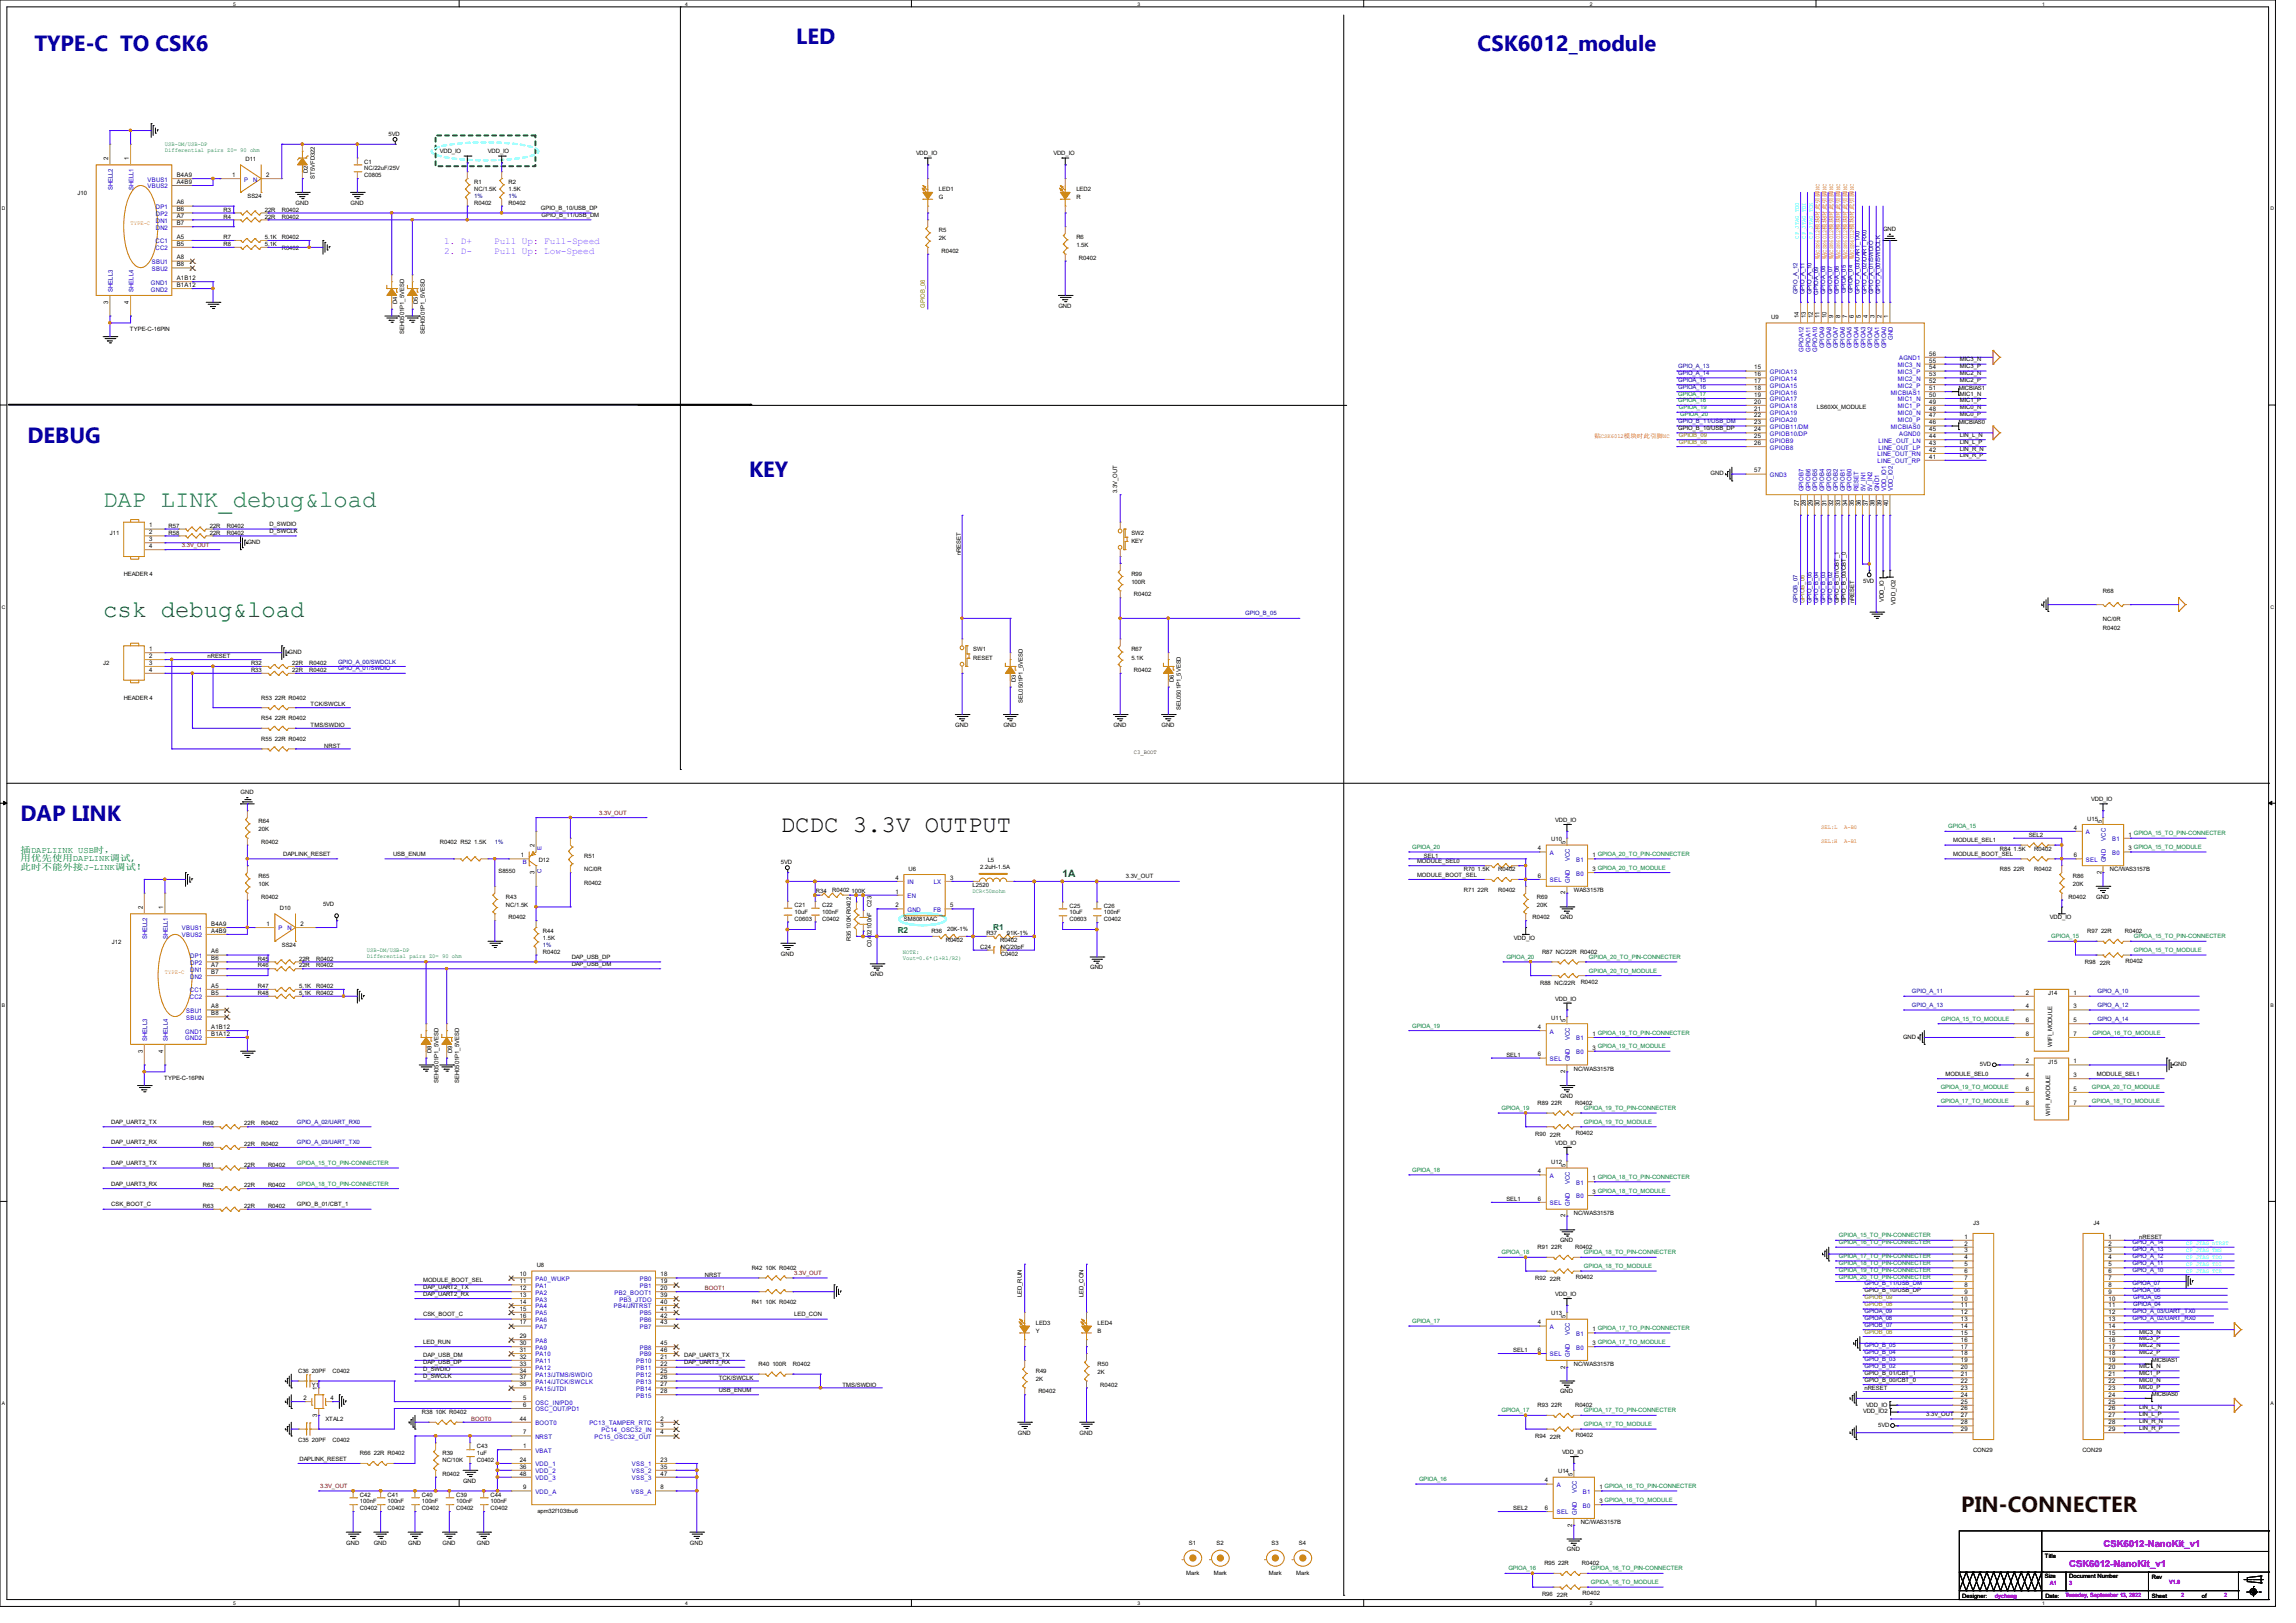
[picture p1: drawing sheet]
<svg xmlns="http://www.w3.org/2000/svg" width="297mm" height="210mm" viewBox="0 0 297 210" stroke-linecap="round" stroke-linejoin="round" font-family="sans-serif">
<defs><g id="words">
<text font-size="3.1" fill="#008040" x="13.3" y="65.6">DAP LINK_debug&amp;load</text>
<text font-size="3.1" fill="#008000" x="13.3" y="79.8">csk debug&amp;load</text>
<text font-size="3.1" x="101" y="107.6">DCDC 3.3V OUTPUT</text>
<g font-size="2.8" fill="#0000a0">
<text x="103" y="5.7">LED</text>
<text x="4.4" y="6.6">TYPE-C TO CSK6</text>
<text x="191.1" y="6.6">CSK6012_module</text>
<text x="3.6" y="57.3">DEBUG</text>
<text x="96.9" y="61.7">KEY</text>
<text x="2.7" y="106.2">DAP LINK</text>
</g>
<text font-size="2.8" fill="#400000" x="253.7" y="195.6">PIN-CONNECTER</text>
<text font-size="1.3" fill="#008000" x="137.5" y="113.5">1A</text>
<g font-size="1.2" fill="#f0f">
<text x="57.4" y="31.6">1. D+</text>
<text x="57.4" y="32.8">2. D-</text>
<text x="63.9" y="31.6">Pull Up: Full-Speed</text>
<text x="63.9" y="32.8">Pull Up: Low-Speed</text>
<text x="267.7" y="202.8">CSK6012-NanoKit_v1</text>
<text x="272.1" y="200.1">CSK6012-NanoKit_v1</text>
</g>
<g font-size="1.1" fill="#008000">
<text x="2.7" y="110.3">插DAPLIINK USB时，</text>
<text x="2.7" y="111.5">用优先使用DAPLINK调试,</text>
<text x="2.7" y="112.6">此时不能外接J-LINK调试！</text>
<text x="116.1" y="120.7">R2</text>
<text x="128.5" y="120.4">R1</text>
</g>
<g font-size=".8">
<text x="50.2" y="17.6">5VD</text>
<text x="14" y="20.7" transform="rotate(-90 14 20.7)">2</text>
<text x="16.7" y="20.7" transform="rotate(-90 16.7 20.7)">1</text>
<text x="22.9" y="22.9">B4A9</text>
<text x="22.9" y="23.8">A4B9</text>
<text x="30" y="22.9">1</text>
<text x="31.7" y="20.8">D11</text>
<text x="34.4" y="22.9">2</text>
<text x="39.8" y="22.4" transform="rotate(-90 39.8 22.4)">D2</text>
<text x="40.7" y="23.1" transform="rotate(-90 40.7 23.1)">ST5VFD322</text>
<text x="47.1" y="21.2">C1</text>
<text x="47.1" y="22.1">NC/22uF/25V</text>
<text x="47.1" y="22.9">C0805</text>
<text x="56.9" y="19.9">VDD_IO</text>
<text x="61.3" y="23.8">R1</text>
<text x="63.1" y="19.9">VDD_IO</text>
<text x="65.8" y="23.8">R2</text>
<text x="118.5" y="20.1">VDD_IO</text>
<text x="136.3" y="20.1">VDD_IO</text>
<text x="10" y="25.2">J10</text>
<text x="22.9" y="27.3">B6</text>
<text x="22.9" y="28.2">A7</text>
<text x="22.9" y="26.5">A6</text>
<text x="22.9" y="29.1">B7</text>
<text x="28.9" y="28.3">R4</text>
<text x="28.9" y="27.4">R3</text>
<text x="32" y="25.6">SS24</text>
<text x="34.2" y="28.3">22R</text>
<text x="34.2" y="27.4">22R</text>
<text x="36.4" y="28.3">R0402</text>
<text x="36.4" y="27.4">R0402</text>
<text x="38.2" y="26.5">GND</text>
<text x="45.3" y="26.5">GND</text>
<text x="61.3" y="24.7">NC/1.5K</text>
<text x="61.3" y="26.5">R0402</text>
<text x="65.8" y="24.7">1.5K</text>
<text x="65.8" y="26.5">R0402</text>
<text x="70" y="27.2">GPIO_B_10/USB_DP</text>
<text x="70.1" y="28.1">GPIO_B_11/USB_DM</text>
<text x="121.5" y="24.7">LED1</text>
<text x="121.5" y="25.8">G</text>
<text x="139.2" y="24.7">LED2</text>
<text x="139.2" y="25.8">R</text>
<text x="243.6" y="29.9">GND</text>
<text x="22.9" y="31.8">B5</text>
<text x="22.9" y="33.6">A8</text>
<text x="22.9" y="30.9">A5</text>
<text x="22.9" y="34.5">B8</text>
<text x="28.9" y="30.9">R7</text>
<text x="28.9" y="31.8">R8</text>
<text x="34.2" y="30.9">5.1K</text>
<text x="34.2" y="31.8">5.1K</text>
<text x="36.4" y="30.9">R0402</text>
<text x="36.4" y="32.3">R0402</text>
<text x="121.5" y="30.1">R5</text>
<text x="121.5" y="31.1">2K</text>
<text x="121.8" y="32.7">R0402</text>
<text x="139.2" y="30.9">R6</text>
<text x="139.2" y="32">1.5K</text>
<text x="139.6" y="33.6">R0402</text>
<text x="14" y="39.3" transform="rotate(-90 14 39.3)">3</text>
<text x="16.7" y="39.3" transform="rotate(-90 16.7 39.3)">4</text>
<text x="22.9" y="37.1">B1A12</text>
<text x="22.9" y="36.2">A1B12</text>
<text x="51.4" y="39.4" transform="rotate(-90 51.4 39.4)">D4</text>
<text x="54.1" y="39.4" transform="rotate(-90 54.1 39.4)">D5</text>
<text x="136.9" y="39.8">GND</text>
<text x="229.1" y="41.3">U9</text>
<text x="232.7" y="41.1" transform="rotate(-90 232.7 41.1)">14</text>
<text x="233.6" y="41.1" transform="rotate(-90 233.6 41.1)">13</text>
<text x="234.5" y="41.1" transform="rotate(-90 234.5 41.1)">12</text>
<text x="235.4" y="41.1" transform="rotate(-90 235.4 41.1)">11</text>
<text x="236.3" y="41.1" transform="rotate(-90 236.3 41.1)">10</text>
<text x="237.2" y="41.1" transform="rotate(-90 237.2 41.1)">9</text>
<text x="238" y="41.1" transform="rotate(-90 238 41.1)">8</text>
<text x="238.9" y="41.1" transform="rotate(-90 238.9 41.1)">7</text>
<text x="239.8" y="41.1" transform="rotate(-90 239.8 41.1)">6</text>
<text x="240.7" y="41.1" transform="rotate(-90 240.7 41.1)">5</text>
<text x="241.6" y="41.1" transform="rotate(-90 241.6 41.1)">4</text>
<text x="242.5" y="41.1" transform="rotate(-90 242.5 41.1)">3</text>
<text x="243.4" y="41.1" transform="rotate(-90 243.4 41.1)">2</text>
<text x="244.3" y="41.1" transform="rotate(-90 244.3 41.1)">1</text>
<text x="16.8" y="42.8">TYPE-C-16PIN</text>
<text x="52.3" y="43.2" transform="rotate(-90 52.3 43.2)">SEH0501P1_5VESD</text>
<text x="54.9" y="43.2" transform="rotate(-90 54.9 43.2)">SEH0501P1_5VESD</text>
<text x="226.9" y="47.8">15</text>
<text x="249.6" y="46.9">55</text>
<text x="249.6" y="47.8">54</text>
<text x="249.6" y="46">56</text>
<text x="253.5" y="46.7">MIC3_N</text>
<text x="253.5" y="47.6">MIC3_P</text>
<text x="226.9" y="48.7">16</text>
<text x="226.9" y="49.6">17</text>
<text x="226.9" y="50.5">18</text>
<text x="226.9" y="51.4">19</text>
<text x="226.9" y="52.2">20</text>
<text x="226.9" y="53.1">21</text>
<text x="235" y="52.9">LS60XX_MODULE</text>
<text x="249.6" y="50.5">51</text>
<text x="249.6" y="53.1">48</text>
<text x="249.6" y="52.2">49</text>
<text x="249.6" y="51.4">50</text>
<text x="249.6" y="48.7">53</text>
<text x="249.6" y="49.6">52</text>
<text x="253.4" y="50.4">MICBIAS1</text>
<text x="253.5" y="51.2">MIC1_N</text>
<text x="253.5" y="53.8">MIC0_P</text>
<text x="253.5" y="53">MIC0_N</text>
<text x="253.5" y="52.1">MIC1_P</text>
<text x="253.5" y="49.4">MIC2_P</text>
<text x="253.5" y="48.5">MIC2_N</text>
<text x="217.1" y="55.6">GPIO_B_10/USB_DP</text>
<text x="226.9" y="54">22</text>
<text x="226.9" y="54.9">23</text>
<text x="226.9" y="55.8">24</text>
<text x="226.9" y="56.7">25</text>
<text x="226.9" y="57.6">26</text>
<text x="249.6" y="59.4">41</text>
<text x="249.6" y="58.5">42</text>
<text x="249.6" y="57.6">43</text>
<text x="249.6" y="56.7">44</text>
<text x="249.6" y="54.9">46</text>
<text x="249.6" y="54">47</text>
<text x="249.6" y="55.8">45</text>
<text x="253.4" y="54.9">MICBIAS0</text>
<text x="253.5" y="59.2">LIN_R_P</text>
<text x="253.5" y="58.3">LIN_R_N</text>
<text x="253.5" y="56.5">LIN_L_N</text>
<text x="253.5" y="57.4">LIN_L_P</text>
<text x="144.5" y="63.8" transform="rotate(-90 144.5 63.8)">3.3V_OUT</text>
<text x="221.3" y="61.5">GND</text>
<text x="226.9" y="61.1">57</text>
<text x="232.7" y="65.5" transform="rotate(-90 232.7 65.5)">27</text>
<text x="233.6" y="65.5" transform="rotate(-90 233.6 65.5)">28</text>
<text x="234.5" y="65.5" transform="rotate(-90 234.5 65.5)">29</text>
<text x="235.4" y="65.5" transform="rotate(-90 235.4 65.5)">30</text>
<text x="236.3" y="65.5" transform="rotate(-90 236.3 65.5)">31</text>
<text x="237.2" y="65.5" transform="rotate(-90 237.2 65.5)">32</text>
<text x="238" y="65.5" transform="rotate(-90 238 65.5)">33</text>
<text x="238.9" y="65.5" transform="rotate(-90 238.9 65.5)">34</text>
<text x="239.8" y="65.5" transform="rotate(-90 239.8 65.5)">35</text>
<text x="240.7" y="65.5" transform="rotate(-90 240.7 65.5)">36</text>
<text x="241.6" y="65.5" transform="rotate(-90 241.6 65.5)">37</text>
<text x="242.5" y="65.5" transform="rotate(-90 242.5 65.5)">38</text>
<text x="243.4" y="65.5" transform="rotate(-90 243.4 65.5)">39</text>
<text x="244.3" y="65.5" transform="rotate(-90 244.3 65.5)">40</text>
<text x="14.2" y="69.2">J11</text>
<text x="19.3" y="68.2">1</text>
<text x="19.3" y="69.1">2</text>
<text x="19.3" y="70">3</text>
<text x="19.3" y="70.9">4</text>
<text x="21.8" y="69.2">R58</text>
<text x="21.8" y="68.3">R57</text>
<text x="27.1" y="69.2">22R</text>
<text x="27.1" y="68.3">22R</text>
<text x="29.3" y="69.2">R0402</text>
<text x="29.3" y="68.3">R0402</text>
<text x="32" y="70.4">GND</text>
<text x="34.8" y="68.1">D_SWDIO</text>
<text x="34.8" y="69">D_SWCLK</text>
<text x="124.3" y="71.8" transform="rotate(-90 124.3 71.8)">nRESET</text>
<text x="146.3" y="69.2">SW2</text>
<text x="146.3" y="70.2">KEY</text>
<text x="16" y="74.5">HEADER 4</text>
<text x="146.3" y="74.5">R99</text>
<text x="146.3" y="75.6">100R</text>
<text x="146.7" y="77.2">R0402</text>
<text x="241" y="75.4">5VD</text>
<text x="243.7" y="77.9" transform="rotate(-90 243.7 77.9)">VDD_IO</text>
<text x="272" y="76.8">R68</text>
<text x="237.9" y="78.1" transform="rotate(-90 237.9 78.1)">GPIO_B_01/CBT_1</text>
<text x="238.8" y="78.1" transform="rotate(-90 238.8 78.1)">GPIO_B_00/CBT_0</text>
<text x="239.9" y="78.1" transform="rotate(-90 239.9 78.1)">nRESET</text>
<text x="245.2" y="78.2" transform="rotate(-90 245.2 78.2)">VDD_IO2</text>
<text x="272" y="80.4">NC/0R</text>
<text x="272" y="81.5">R0402</text>
<text x="13.3" y="86.1">J2</text>
<text x="19.3" y="84.2">1</text>
<text x="19.3" y="85.1">2</text>
<text x="19.3" y="86">3</text>
<text x="19.3" y="86.9">4</text>
<text x="26.8" y="85.2">nRESET</text>
<text x="32.5" y="86.1">R32</text>
<text x="32.5" y="87">R33</text>
<text x="37.3" y="84.6">GND</text>
<text x="37.8" y="86.1">22R</text>
<text x="37.8" y="87">22R</text>
<text x="40" y="86.1">R0402</text>
<text x="40" y="87">R0402</text>
<text x="125.9" y="84.3">SW1</text>
<text x="125.9" y="85.3">RESET</text>
<text x="131.4" y="88.3" transform="rotate(-90 131.4 88.3)">D3</text>
<text x="146.3" y="84.3">R67</text>
<text x="146.3" y="85.3">5.1K</text>
<text x="146.7" y="87">R0402</text>
<text x="151.8" y="88.3" transform="rotate(-90 151.8 88.3)">D6</text>
<text x="16" y="90.5">HEADER 4</text>
<text x="33.8" y="90.5">R53</text>
<text x="33.8" y="93.2">R54</text>
<text x="33.8" y="95.8">R55</text>
<text x="35.6" y="90.5">22R R0402</text>
<text x="35.6" y="93.2">22R R0402</text>
<text x="35.6" y="95.8">22R R0402</text>
<text x="40.2" y="91.4">TCK/SWCLK</text>
<text x="40.2" y="94.1">TMS/SWDIO</text>
<text x="123.6" y="94.1">GND</text>
<text x="129.8" y="94.1">GND</text>
<text x="132.3" y="90.9" transform="rotate(-90 132.3 90.9)">SEL0501P1_5VESD</text>
<text x="144" y="94.1">GND</text>
<text x="150.2" y="94.1">GND</text>
<text x="152.7" y="91.9" transform="rotate(-90 152.7 91.9)">SEL0501P1_5VESD</text>
<text x="42" y="96.7">NRST</text>
<text x="146.7" y="97.5">C3_BOOT</text>
<text x="31.1" y="102.8">GND</text>
<text x="33.4" y="106.5">R64</text>
<text x="33.4" y="107.6">20K</text>
<text x="201.2" y="106.3">VDD_IO</text>
<text x="268.3" y="107.4">4</text>
<text x="270" y="106.2">U15</text>
<text x="270.5" y="103.7">VDD_IO</text>
<text x="271.9" y="106.5" transform="rotate(-90 271.9 106.5)">5</text>
<text x="33.4" y="113.6">R65</text>
<text x="33.8" y="109.2">R0402</text>
<text x="36.6" y="110.7">DAPLINK_RESET</text>
<text x="50.8" y="110.7">USB_ENUM</text>
<text x="56.9" y="109.2">R0402 R52</text>
<text x="61.3" y="109.2">1.5K</text>
<text x="64.5" y="112.9">S8550</text>
<text x="67.4" y="110.9">1</text>
<text x="69.1" y="113.1" transform="rotate(-90 69.1 113.1)">3</text>
<text x="69.1" y="109.6" transform="rotate(-90 69.1 109.6)">2</text>
<text x="69.7" y="111.5">D12</text>
<text x="75.6" y="111">R51</text>
<text x="75.6" y="112.7">NC/0R</text>
<text x="101" y="111.8">5VD</text>
<text x="115.8" y="113.8">4</text>
<text x="117.5" y="112.6">U6</text>
<text x="122.9" y="113.8">3</text>
<text x="126.8" y="112.5">2.2uH-1.5A</text>
<text x="127.8" y="111.5">L5</text>
<text x="145.6" y="113.7">3.3V_OUT</text>
<text x="183.3" y="113.4">MODULE_BOOT_SEL</text>
<text x="183.3" y="111.6">MODULE_SEL0</text>
<text x="184.2" y="111">SEL1</text>
<text x="189.4" y="112.7">R70</text>
<text x="191.1" y="112.7">1.5K</text>
<text x="193.8" y="112.7">R0402</text>
<text x="198.9" y="110">4</text>
<text x="198.9" y="113.6">6</text>
<text x="200.7" y="108.8">U10</text>
<text x="202.5" y="109.2" transform="rotate(-90 202.5 109.2)">5</text>
<text x="206" y="110.9">1 GPIOA_20_TO_PIN-CONNECTER</text>
<text x="206" y="112.7">3 GPIOA_20_TO_MODULE</text>
<text x="252.6" y="109">MODULE_SEL1</text>
<text x="252.6" y="110.7">MODULE_BOOT_SEL</text>
<text x="258.7" y="110.1">R84</text>
<text x="258.7" y="112.7">R85</text>
<text x="260.5" y="110.1">1.5K</text>
<text x="260.5" y="112.7">22R</text>
<text x="262.4" y="108.3">SEL2</text>
<text x="263.1" y="110.1">R0402</text>
<text x="263.1" y="112.7">R0402</text>
<text x="268.1" y="113.6">R86</text>
<text x="268.3" y="110.9">6</text>
<text x="271.8" y="113.1" transform="rotate(-90 271.8 113.1)">2</text>
<text x="272.9" y="112.7">NC/WAS3157B</text>
<text x="275.3" y="108.2">1 GPIOA_15_TO_PIN-CONNECTER</text>
<text x="275.3" y="110">3 GPIOA_15_TO_MODULE</text>
<text x="18.5" y="117.6" transform="rotate(-90 18.5 117.6)">2</text>
<text x="21.1" y="117.6" transform="rotate(-90 21.1 117.6)">1</text>
<text x="27.3" y="119.8">B4A9</text>
<text x="33.4" y="114.7">10K</text>
<text x="33.8" y="116.3">R0402</text>
<text x="34.5" y="119.8">1</text>
<text x="36.2" y="117.7">D10</text>
<text x="38.9" y="119.8">2</text>
<text x="41.8" y="117.2">5VD</text>
<text x="65.4" y="116.3">R43</text>
<text x="65.4" y="117.3">NC/1.5K</text>
<text x="65.8" y="119">R0402</text>
<text x="75.6" y="114.5">R0402</text>
<text x="102.8" y="117.3">C21</text>
<text x="102.8" y="118.2">10uF</text>
<text x="102.8" y="119.1">C0603</text>
<text x="105.5" y="115.5">R34</text>
<text x="106.3" y="117.3">C22</text>
<text x="106.3" y="118.2">100nF</text>
<text x="106.3" y="119.1">C0402</text>
<text x="107.7" y="115.4">R0402</text>
<text x="110.2" y="115.5">100K</text>
<text x="112.7" y="117.3" transform="rotate(-90 112.7 117.3)">C23</text>
<text x="115.8" y="115.6">1</text>
<text x="115.8" y="117.4">2</text>
<text x="116.9" y="119.2">SM8081AAC</text>
<text x="122.9" y="117.4">5</text>
<text x="125.8" y="114.8">L2520</text>
<text x="138.3" y="117.4">C25</text>
<text x="138.3" y="118.3">10uF</text>
<text x="138.3" y="119.2">C0603</text>
<text x="142.8" y="117.4">C26</text>
<text x="142.8" y="118.3">100nF</text>
<text x="142.8" y="119.2">C0402</text>
<text x="189.4" y="115.4">R71</text>
<text x="191.1" y="115.4">22R</text>
<text x="193.8" y="115.4">R0402</text>
<text x="198.2" y="119">R0402</text>
<text x="198.8" y="116.3">R69</text>
<text x="198.8" y="117.3">20K</text>
<text x="201.8" y="119">GND</text>
<text x="202.5" y="115.7" transform="rotate(-90 202.5 115.7)">2</text>
<text x="203.6" y="115.4">WAS3157B</text>
<text x="265.2" y="119">VDD_IO</text>
<text x="267.6" y="116.3">R0402</text>
<text x="268.1" y="114.7">20K</text>
<text x="271.1" y="116.3">GND</text>
<text x="14.5" y="122.1">J12</text>
<text x="27.3" y="124.2">B6</text>
<text x="27.3" y="125.1">A7</text>
<text x="27.3" y="123.4">A6</text>
<text x="27.3" y="120.7">A4B9</text>
<text x="33.4" y="125.2">R46</text>
<text x="33.4" y="124.3">R45</text>
<text x="36.4" y="122.5">SS24</text>
<text x="38.7" y="125.2">22R</text>
<text x="38.7" y="124.3">22R</text>
<text x="40.9" y="125.2">R0402</text>
<text x="40.9" y="124.3">R0402</text>
<text x="70.2" y="120.7">R44</text>
<text x="70.2" y="121.6">1.5K</text>
<text x="70.2" y="123.4">R0402</text>
<text x="74" y="125">DAP_USB_DM</text>
<text x="74" y="124.1">DAP_USB_DP</text>
<text x="101" y="123.7">GND</text>
<text x="110.1" y="121.8" transform="rotate(-90 110.1 121.8)">R35</text>
<text x="110.1" y="120.2" transform="rotate(-90 110.1 120.2)">100KR0402</text>
<text x="112.7" y="122.5" transform="rotate(-90 112.7 122.5)">C0402100nF</text>
<text x="120.5" y="120.7">R36</text>
<text x="122.3" y="121.9">R0402</text>
<text x="122.5" y="120.5">20K-1%</text>
<text x="126.8" y="122.8">C24</text>
<text x="127.6" y="121">R37</text>
<text x="129.4" y="121.9">R0402</text>
<text x="129.5" y="122.8">NC/20pF</text>
<text x="129.5" y="123.7">C0402</text>
<text x="130.3" y="121">91K-1%</text>
<text x="141" y="125.4">GND</text>
<text x="195.8" y="121.6">VDD_IO</text>
<text x="199.5" y="123.4">R87 NC/22R R0402</text>
<text x="269.7" y="124.8">R98</text>
<text x="270" y="120.7">R97</text>
<text x="271.6" y="124.8">22R</text>
<text x="271.8" y="120.7">22R</text>
<text x="274.9" y="120.7">R0402</text>
<text x="275" y="124.6">R0402</text>
<text x="27.3" y="128.7">B5</text>
<text x="27.3" y="130.5">A8</text>
<text x="27.3" y="126">B7</text>
<text x="27.3" y="127.8">A5</text>
<text x="27.3" y="131.4">B8</text>
<text x="33.4" y="127.8">R47</text>
<text x="33.4" y="128.7">R48</text>
<text x="38.7" y="127.8">5.1K</text>
<text x="38.7" y="128.7">5.1K</text>
<text x="40.9" y="127.8">R0402</text>
<text x="40.9" y="128.7">R0402</text>
<text x="112.6" y="126.3">GND</text>
<text x="199.2" y="127.4">R88 NC/22R</text>
<text x="200.7" y="132">U11</text>
<text x="201.2" y="129.5">VDD_IO</text>
<text x="204.5" y="127.3">R0402</text>
<text x="262" y="128.7">2</text>
<text x="262" y="130.5">4</text>
<text x="264.9" y="128.7">J14</text>
<text x="268.2" y="128.7">1</text>
<text x="268.2" y="130.5">3</text>
<text x="18.5" y="136.2" transform="rotate(-90 18.5 136.2)">3</text>
<text x="21.1" y="136.2" transform="rotate(-90 21.1 136.2)">4</text>
<text x="27.3" y="134">B1A12</text>
<text x="27.3" y="133.1">A1B12</text>
<text x="55.8" y="136.3" transform="rotate(-90 55.8 136.3)">D8</text>
<text x="58.5" y="136.3" transform="rotate(-90 58.5 136.3)">D9</text>
<text x="194.9" y="136.7">SEL1</text>
<text x="198.9" y="133.1">4</text>
<text x="198.9" y="136.7">6</text>
<text x="202.5" y="132.3" transform="rotate(-90 202.5 132.3)">5</text>
<text x="206" y="134">1 GPIOA_19_TO_PIN-CONNECTER</text>
<text x="206" y="135.8">3 GPIOA_19_TO_MODULE</text>
<text x="246.2" y="134.4">GND</text>
<text x="256.1" y="138">5VD</text>
<text x="262" y="137.6">2</text>
<text x="262" y="132.2">6</text>
<text x="262" y="134">8</text>
<text x="264.9" y="137.6">J15</text>
<text x="265.5" y="135.5" transform="rotate(-90 265.5 135.5)">WIFI_MODULE</text>
<text x="268.2" y="137.6">1</text>
<text x="268.2" y="132.2">5</text>
<text x="268.2" y="134">7</text>
<text x="281.2" y="138">GND</text>
<text x="21.3" y="139.7">TYPE-C-16PIN</text>
<text x="56.7" y="140.1" transform="rotate(-90 56.7 140.1)">SEH0501P1_5VESD</text>
<text x="59.4" y="140.1" transform="rotate(-90 59.4 140.1)">SEH0501P1_5VESD</text>
<text x="198.9" y="143">R89</text>
<text x="200.7" y="143">22R</text>
<text x="201.8" y="142.1">GND</text>
<text x="202.5" y="138.9" transform="rotate(-90 202.5 138.9)">2</text>
<text x="203.6" y="138.5">NC/WAS3157B</text>
<text x="203.8" y="143">R0402</text>
<text x="251.7" y="139.2">MODULE_SEL0</text>
<text x="262" y="139.4">4</text>
<text x="262" y="141.1">6</text>
<text x="262" y="142.9">8</text>
<text x="268.2" y="139.4">3</text>
<text x="268.2" y="141.1">5</text>
<text x="268.2" y="142.9">7</text>
<text x="271.2" y="139.2">MODULE_SEL1</text>
<text x="14.4" y="145.4">DAP_UART2_TX</text>
<text x="14.4" y="148.1">DAP_UART2_RX</text>
<text x="26.2" y="145.6">R59</text>
<text x="26.2" y="148.3">R60</text>
<text x="31.6" y="145.6">22R</text>
<text x="31.6" y="148.3">22R</text>
<text x="33.8" y="145.6">R0402</text>
<text x="33.8" y="148.3">R0402</text>
<text x="198.6" y="147">R90</text>
<text x="200.5" y="147.1">22R</text>
<text x="201.2" y="148.1">VDD_IO</text>
<text x="203.8" y="146.9">R0402</text>
<text x="265.2" y="144.4" transform="rotate(-90 265.2 144.4)">WIFI_MODULE</text>
<text x="14.4" y="150.7">DAP_UART3_TX</text>
<text x="14.4" y="153.4">DAP_UART3_RX</text>
<text x="26.2" y="153.6">R62</text>
<text x="26.2" y="151">R61</text>
<text x="31.6" y="153.6">22R</text>
<text x="31.6" y="151">22R</text>
<text x="34.7" y="153.6">R0402</text>
<text x="34.7" y="151">R0402</text>
<text x="194.9" y="155.4">SEL1</text>
<text x="198.9" y="151.8">4</text>
<text x="198.9" y="155.4">6</text>
<text x="200.7" y="150.6">U12</text>
<text x="202.5" y="151" transform="rotate(-90 202.5 151)">5</text>
<text x="206" y="152.7">1 GPIOA_18_TO_PIN-CONNECTER</text>
<text x="206" y="154.5">3 GPIOA_18_TO_MODULE</text>
<text x="14.4" y="156.1">CSK_BOOT_C</text>
<text x="26.2" y="156.3">R63</text>
<text x="31.6" y="156.3">22R</text>
<text x="34.7" y="156.3">R0402</text>
<text x="38.4" y="156.1">GPIO_B_01/CBT_1</text>
<text x="198.9" y="161.6">R91</text>
<text x="200.7" y="161.6">22R</text>
<text x="201.8" y="160.7">GND</text>
<text x="202.5" y="157.5" transform="rotate(-90 202.5 157.5)">2</text>
<text x="203.6" y="157.2">NC/WAS3157B</text>
<text x="203.8" y="161.6">R0402</text>
<text x="254.1" y="160.3">1</text>
<text x="254.1" y="161.2">2</text>
<text x="255.2" y="158.5">J3</text>
<text x="270.8" y="158.5">J4</text>
<text x="272.8" y="160.3">1</text>
<text x="272.8" y="161.2">2</text>
<text x="276.7" y="160.3">nRESET</text>
<text x="54.7" y="166.8">DAP_UART2_TX</text>
<text x="54.7" y="167.6">DAP_UART2_RX</text>
<text x="54.7" y="165.9">MODULE_BOOT_SEL</text>
<text x="67.2" y="165.1">10</text>
<text x="67.2" y="166">11</text>
<text x="67.2" y="166.9">12</text>
<text x="67.2" y="167.8">13</text>
<text x="69.4" y="164">U8</text>
<text x="85.4" y="165.1">18</text>
<text x="85.4" y="166">19</text>
<text x="85.4" y="166.9">20</text>
<text x="85.4" y="167.8">39</text>
<text x="91.2" y="165.2">NRST</text>
<text x="97.2" y="164.3">R42</text>
<text x="99" y="164.3">10K R0402</text>
<text x="132.2" y="167.9" transform="rotate(-90 132.2 167.9)">LED_RUN</text>
<text x="140.2" y="167.9" transform="rotate(-90 140.2 167.9)">LED_CON</text>
<text x="198.6" y="165.7">R92</text>
<text x="200.5" y="165.7">22R</text>
<text x="201.2" y="167.7">VDD_IO</text>
<text x="203.8" y="165.5">R0402</text>
<text x="241.2" y="167.2">GPIO_B_10/USB_DP</text>
<text x="254.1" y="162.1">3</text>
<text x="254.1" y="162.9">4</text>
<text x="254.1" y="163.8">5</text>
<text x="254.1" y="164.7">6</text>
<text x="254.1" y="165.6">7</text>
<text x="254.1" y="166.5">8</text>
<text x="254.1" y="167.4">9</text>
<text x="272.8" y="162.1">3</text>
<text x="272.8" y="162.9">4</text>
<text x="272.8" y="163.8">5</text>
<text x="272.8" y="164.7">6</text>
<text x="272.8" y="165.6">7</text>
<text x="272.8" y="166.5">8</text>
<text x="272.8" y="167.4">9</text>
<text x="54.7" y="173.9">LED_RUN</text>
<text x="54.7" y="170.3">CSK_BOOT_C</text>
<text x="67.2" y="168.7">14</text>
<text x="67.2" y="169.6">15</text>
<text x="67.2" y="170.5">16</text>
<text x="67.2" y="171.4">17</text>
<text x="67.2" y="173.1">29</text>
<text x="85.4" y="168.7">40</text>
<text x="85.4" y="169.6">41</text>
<text x="85.4" y="170.5">42</text>
<text x="85.4" y="171.4">43</text>
<text x="97.2" y="168.7">R41</text>
<text x="99" y="168.7">10K R0402</text>
<text x="102.7" y="170.3">LED_CON</text>
<text x="134" y="171.4">LED3</text>
<text x="134" y="172.5">Y</text>
<text x="142" y="171.4">LED4</text>
<text x="142" y="172.5">B</text>
<text x="198.9" y="171.4">4</text>
<text x="200.7" y="170.2">U13</text>
<text x="202.5" y="170.5" transform="rotate(-90 202.5 170.5)">5</text>
<text x="206" y="172.3">1 GPIOA_17_TO_PIN-CONNECTER</text>
<text x="253.7" y="168.3">10</text>
<text x="253.7" y="169.2">11</text>
<text x="253.7" y="170.1">12</text>
<text x="253.7" y="170.9">13</text>
<text x="253.7" y="171.8">14</text>
<text x="253.7" y="172.7">15</text>
<text x="253.7" y="173.6">16</text>
<text x="272.8" y="168.3">10</text>
<text x="272.8" y="169.2">11</text>
<text x="272.8" y="170.1">12</text>
<text x="272.8" y="170.9">13</text>
<text x="272.8" y="171.8">14</text>
<text x="272.8" y="172.7">15</text>
<text x="272.8" y="173.6">16</text>
<text x="276.7" y="173.4">MIC3_P</text>
<text x="276.7" y="172.6">MIC3_N</text>
<text x="38.6" y="177.6">C36</text>
<text x="40.3" y="177.6">20PF</text>
<text x="40.3" y="179.4">Y1</text>
<text x="41" y="179.8" transform="rotate(-90 41 179.8)">1</text>
<text x="43" y="177.6">C0402</text>
<text x="54.7" y="175.6">DAP_USB_DM</text>
<text x="54.7" y="176.5">DAP_USB_DP</text>
<text x="54.7" y="177.4">D_SWDIO</text>
<text x="54.7" y="178.3">D_SWCLK</text>
<text x="67.2" y="174">30</text>
<text x="67.2" y="174.9">31</text>
<text x="67.2" y="175.8">32</text>
<text x="67.2" y="176.7">33</text>
<text x="67.2" y="177.6">34</text>
<text x="67.2" y="178.5">37</text>
<text x="67.2" y="179.4">38</text>
<text x="85.4" y="175.8">21</text>
<text x="85.4" y="176.7">22</text>
<text x="85.4" y="177.6">25</text>
<text x="85.4" y="178.5">26</text>
<text x="85.4" y="179.4">27</text>
<text x="85.4" y="174">45</text>
<text x="85.4" y="174.9">46</text>
<text x="88.5" y="175.6">DAP_UART3_TX</text>
<text x="88.5" y="176.5">DAP_UART3_RX</text>
<text x="93" y="178.5">TCK/SWCLK</text>
<text x="98.1" y="176.7">R40</text>
<text x="99.9" y="176.7">100R</text>
<text x="102.6" y="176.7">R0402</text>
<text x="109" y="179.4">TMS/SWDIO</text>
<text x="134" y="177.6">R49</text>
<text x="134" y="178.7">2K</text>
<text x="142" y="176.7">R50</text>
<text x="142" y="177.8">2K</text>
<text x="142.3" y="179.4">R0402</text>
<text x="195.7" y="175">SEL1</text>
<text x="198.9" y="174.9">6</text>
<text x="202.5" y="177.1" transform="rotate(-90 202.5 177.1)">2</text>
<text x="203.6" y="176.7">NC/WAS3157B</text>
<text x="206" y="174">3 GPIOA_17_TO_MODULE</text>
<text x="241.2" y="177.9">GPIO_B_01/CBT_1</text>
<text x="241.2" y="178.8">GPIO_B_00/CBT_0</text>
<text x="241.2" y="179.9">nRESET</text>
<text x="253.7" y="174.5">17</text>
<text x="253.7" y="175.4">18</text>
<text x="253.7" y="176.3">19</text>
<text x="253.7" y="177.2">20</text>
<text x="253.7" y="178.1">21</text>
<text x="253.7" y="178.9">22</text>
<text x="253.7" y="179.8">23</text>
<text x="272.8" y="174.5">17</text>
<text x="272.8" y="175.4">18</text>
<text x="272.8" y="176.3">19</text>
<text x="272.8" y="177.2">20</text>
<text x="272.8" y="178.1">21</text>
<text x="272.8" y="178.9">22</text>
<text x="272.8" y="179.8">23</text>
<text x="276.7" y="177">MIC1_N</text>
<text x="276.7" y="179.7">MIC0_P</text>
<text x="276.7" y="178.8">MIC0_N</text>
<text x="276.7" y="177.9">MIC1_P</text>
<text x="276.7" y="175.2">MIC2_P</text>
<text x="276.7" y="174.3">MIC2_N</text>
<text x="278.3" y="176.2">MICBIAS1</text>
<text x="39.2" y="181.1">2</text>
<text x="41" y="183.3" transform="rotate(-90 41 183.3)">3</text>
<text x="42.1" y="183.9">XTAL2</text>
<text x="42.8" y="181.1">4</text>
<text x="54.6" y="183">R38</text>
<text x="56.3" y="183">10K R0402</text>
<text x="67.2" y="183.8">44</text>
<text x="67.7" y="181.1">5</text>
<text x="67.7" y="182">6</text>
<text x="67.7" y="185.6">7</text>
<text x="85.4" y="183.8">2</text>
<text x="85.4" y="184.7">3</text>
<text x="85.4" y="185.6">4</text>
<text x="85.4" y="180.3">28</text>
<text x="93" y="180.1">USB_ENUM</text>
<text x="131.7" y="185.6">GND</text>
<text x="134.3" y="180.3">R0402</text>
<text x="139.7" y="185.6">GND</text>
<text x="198.9" y="182.1">R93</text>
<text x="200.7" y="182.1">22R</text>
<text x="201.8" y="180.3">GND</text>
<text x="203.8" y="182.1">R0402</text>
<text x="203.8" y="186">R0402</text>
<text x="241" y="182.9">VDD_IO2</text>
<text x="241.4" y="182">VDD_IO</text>
<text x="243" y="184.7">5VD</text>
<text x="249.2" y="183.2">3.3V_OUT</text>
<text x="253.7" y="180.7">24</text>
<text x="253.7" y="181.6">25</text>
<text x="253.7" y="182.5">26</text>
<text x="253.7" y="183.4">27</text>
<text x="253.7" y="184.3">28</text>
<text x="253.7" y="185.2">29</text>
<text x="272.8" y="180.7">24</text>
<text x="272.8" y="181.6">25</text>
<text x="272.8" y="182.5">26</text>
<text x="272.8" y="183.4">27</text>
<text x="272.8" y="184.3">28</text>
<text x="272.8" y="185.2">29</text>
<text x="276.7" y="185">LIN_R_P</text>
<text x="276.7" y="184.1">LIN_R_N</text>
<text x="276.7" y="182.3">LIN_L_N</text>
<text x="276.7" y="183.2">LIN_L_P</text>
<text x="278.3" y="180.6">MICBIAS0</text>
<text x="38.6" y="186.5">C35</text>
<text x="38.7" y="189">DAPLINK_RESET</text>
<text x="40.3" y="186.5">20PF</text>
<text x="43" y="186.5">C0402</text>
<text x="46.6" y="188.3">R66</text>
<text x="48.3" y="188.3">22R R0402</text>
<text x="57.2" y="188.3">R39</text>
<text x="57.2" y="189.2">NC/10K</text>
<text x="57.2" y="191">R0402</text>
<text x="59.9" y="191.9">GND</text>
<text x="61.7" y="187.4">C43</text>
<text x="61.7" y="188.3">1uF</text>
<text x="61.7" y="189.2">C0402</text>
<text x="67.2" y="189.1">24</text>
<text x="67.2" y="190">36</text>
<text x="67.2" y="190.9">48</text>
<text x="67.7" y="187.4">1</text>
<text x="85.4" y="189.1">23</text>
<text x="85.4" y="190">35</text>
<text x="85.4" y="190.9">47</text>
<text x="198.6" y="186.1">R94</text>
<text x="199.8" y="191.8">4</text>
<text x="200.5" y="186.2">22R</text>
<text x="201.5" y="190.6">U14</text>
<text x="202.1" y="188.1">VDD_IO</text>
<text x="203.4" y="191" transform="rotate(-90 203.4 191)">5</text>
<text x="255.2" y="187.9">CON29</text>
<text x="269.4" y="187.9">CON29</text>
<text x="46.6" y="193.6">C42</text>
<text x="46.6" y="194.5">100nF</text>
<text x="46.6" y="195.4">C0402</text>
<text x="50.1" y="193.6">C41</text>
<text x="50.1" y="194.5">100nF</text>
<text x="50.1" y="195.4">C0402</text>
<text x="54.6" y="193.6">C40</text>
<text x="54.6" y="194.5">100nF</text>
<text x="54.6" y="195.4">C0402</text>
<text x="59" y="193.6">C39</text>
<text x="59" y="194.5">100nF</text>
<text x="59" y="195.4">C0402</text>
<text x="63.5" y="193.6">C44</text>
<text x="63.5" y="194.5">100nF</text>
<text x="63.5" y="195.4">C0402</text>
<text x="67.7" y="192.7">9</text>
<text x="69.5" y="195.7">apm32f103tbu6</text>
<text x="85.4" y="192.7">8</text>
<text x="195.7" y="195.4">SEL2</text>
<text x="199.8" y="195.4">6</text>
<text x="203.4" y="197.5" transform="rotate(-90 203.4 197.5)">2</text>
<text x="204.5" y="197.2">NC/WAS3157B</text>
<text x="206.9" y="192.7">1 GPIOA_16_TO_PIN-CONNECTER</text>
<text x="206.9" y="194.5">3 GPIOA_16_TO_MODULE</text>
<text x="44.8" y="199.9">GND</text>
<text x="48.3" y="199.9">GND</text>
<text x="52.8" y="199.9">GND</text>
<text x="57.2" y="199.9">GND</text>
<text x="61.7" y="199.9">GND</text>
<text x="89.2" y="199.9">GND</text>
<text x="153.5" y="203.8">Mark</text>
<text x="153.8" y="199.9">S1</text>
<text x="157" y="203.8">Mark</text>
<text x="157.4" y="199.9">S2</text>
<text x="164.1" y="203.8">Mark</text>
<text x="164.5" y="199.9">S3</text>
<text x="167.7" y="203.8">Mark</text>
<text x="168" y="199.9">S4</text>
<text x="199.8" y="202.5">R95</text>
<text x="201.5" y="202.5">22R</text>
<text x="202.7" y="200.7">GND</text>
<text x="204.6" y="202.5">R0402</text>
<text x="264.5" y="201.5">Title</text>
<text x="199.5" y="206.5">R96</text>
<text x="201.4" y="206.6">22R</text>
<text x="204.7" y="206.4">R0402</text>
<text x="253.8" y="206.7">Designer:</text>
<text x="264.5" y="204.1">Size</text>
<text x="264.6" y="206.8">Date:</text>
<text x="267.7" y="204.1">Document Number</text>
<text x="278.3" y="204.3">Rev</text>
<text x="278.3" y="206.7">Sheet</text>
<text x="284.8" y="206.7">of</text>
</g>
<g font-size=".8" fill="#00c">
<text x="19.1" y="23.5">VBUS1</text>
<text x="31.6" y="23.5">P</text>
<text x="32.8" y="23.5">N</text>
<text x="14.6" y="24.6" transform="rotate(-90 14.6 24.6)">SHELL2</text>
<text x="17.3" y="24.6" transform="rotate(-90 17.3 24.6)">SHELL1</text>
<text x="19.1" y="24.4">VBUS2</text>
<text x="20.2" y="27.9">DP2</text>
<text x="20.2" y="28.8">DN1</text>
<text x="20.2" y="27.1">DP1</text>
<text x="20.2" y="29.7">DN2</text>
<text x="19.6" y="34.2">SBU1</text>
<text x="19.6" y="35.1">SBU2</text>
<text x="20.1" y="32.4">CC2</text>
<text x="20.1" y="31.5">CC1</text>
<text x="14.6" y="37.8" transform="rotate(-90 14.6 37.8)">SHELL3</text>
<text x="17.3" y="37.8" transform="rotate(-90 17.3 37.8)">SHELL4</text>
<text x="19.5" y="37.7">GND2</text>
<text x="19.5" y="36.8">GND1</text>
<text x="233.3" y="45.5" transform="rotate(-90 233.3 45.5)">GPIOA12</text>
<text x="234.2" y="45.5" transform="rotate(-90 234.2 45.5)">GPIOA11</text>
<text x="235.1" y="45.5" transform="rotate(-90 235.1 45.5)">GPIOA10</text>
<text x="236" y="45.1" transform="rotate(-90 236 45.1)">GPIOA9</text>
<text x="236.9" y="45.1" transform="rotate(-90 236.9 45.1)">GPIOA8</text>
<text x="237.7" y="45.1" transform="rotate(-90 237.7 45.1)">GPIOA7</text>
<text x="238.6" y="45.1" transform="rotate(-90 238.6 45.1)">GPIOA6</text>
<text x="239.5" y="45.1" transform="rotate(-90 239.5 45.1)">GPIOA5</text>
<text x="240.4" y="45.1" transform="rotate(-90 240.4 45.1)">GPIOA4</text>
<text x="241.3" y="45.1" transform="rotate(-90 241.3 45.1)">GPIOA3</text>
<text x="242.2" y="45.1" transform="rotate(-90 242.2 45.1)">GPIOA2</text>
<text x="243.1" y="45.1" transform="rotate(-90 243.1 45.1)">GPIOA1</text>
<text x="244" y="45.1" transform="rotate(-90 244 45.1)">GPIOA0</text>
<text x="244.9" y="43.9" transform="rotate(-90 244.9 43.9)">GND</text>
<text x="245.5" y="47.5">MIC3_N</text>
<text x="245.7" y="46.6">AGND1</text>
<text x="228.9" y="48.4">GPIOA13</text>
<text x="228.9" y="49.3">GPIOA14</text>
<text x="228.9" y="50.2">GPIOA15</text>
<text x="228.9" y="51.1">GPIOA16</text>
<text x="228.9" y="51.9">GPIOA17</text>
<text x="228.9" y="52.8">GPIOA18</text>
<text x="228.9" y="53.7">GPIOA19</text>
<text x="244.6" y="51.1">MICBIAS1</text>
<text x="245.5" y="53.7">MIC0_N</text>
<text x="245.5" y="52.8">MIC1_P</text>
<text x="245.5" y="51.9">MIC1_N</text>
<text x="245.5" y="49.3">MIC2_N</text>
<text x="245.5" y="50.2">MIC2_P</text>
<text x="245.5" y="48.4">MIC3_P</text>
<text x="228.9" y="54.6">GPIOA20</text>
<text x="228.9" y="55.5">GPIOB11/DM</text>
<text x="228.9" y="56.4">GPIOB10/DP</text>
<text x="228.9" y="57.3">GPIOB9</text>
<text x="228.9" y="58.2">GPIOB8</text>
<text x="242.9" y="59.9">LINE_OUT_RP</text>
<text x="242.9" y="59.1">LINE_OUT_RN</text>
<text x="243" y="58.2">LINE_OUT_LP</text>
<text x="243" y="57.3">LINE_OUT_LN</text>
<text x="244.6" y="55.5">MICBIAS0</text>
<text x="245.5" y="54.6">MIC0_P</text>
<text x="245.7" y="56.4">AGND0</text>
<text x="228.9" y="61.7">GND3</text>
<text x="233.3" y="63.5" transform="rotate(-90 233.3 63.5)">GPIOB7</text>
<text x="234.2" y="63.5" transform="rotate(-90 234.2 63.5)">GPIOB6</text>
<text x="235.1" y="63.5" transform="rotate(-90 235.1 63.5)">GPIOB5</text>
<text x="236" y="63.5" transform="rotate(-90 236 63.5)">GPIOB4</text>
<text x="236.9" y="63.5" transform="rotate(-90 236.9 63.5)">GPIOB3</text>
<text x="237.7" y="63.5" transform="rotate(-90 237.7 63.5)">GPIOB2</text>
<text x="238.6" y="63.5" transform="rotate(-90 238.6 63.5)">GPIOB1</text>
<text x="239.5" y="63.5" transform="rotate(-90 239.5 63.5)">GPIOB0</text>
<text x="240.4" y="63.5" transform="rotate(-90 240.4 63.5)">RESET</text>
<text x="241.3" y="63.5" transform="rotate(-90 241.3 63.5)">5V_IN1</text>
<text x="242.2" y="63.5" transform="rotate(-90 242.2 63.5)">5V_IN2</text>
<text x="243.1" y="63.5" transform="rotate(-90 243.1 63.5)">GND1</text>
<text x="244" y="63.5" transform="rotate(-90 244 63.5)">VDD_IO1</text>
<text x="244.9" y="63.5" transform="rotate(-90 244.9 63.5)">VDD_IO2</text>
<text x="269.8" y="107.9">A</text>
<text x="67.6" y="111.8">B</text>
<text x="70.1" y="112.9" transform="rotate(-90 70.1 112.9)">C</text>
<text x="70.1" y="110" transform="rotate(-90 70.1 110)">E</text>
<text x="200.5" y="110.6">A</text>
<text x="203.1" y="111.4" transform="rotate(-90 203.1 111.4)">VCC</text>
<text x="203.9" y="111.5">B1</text>
<text x="203.9" y="113.3">B0</text>
<text x="269.8" y="111.5">SEL</text>
<text x="272.4" y="111.5" transform="rotate(-90 272.4 111.5)">GND</text>
<text x="272.4" y="108.8" transform="rotate(-90 272.4 108.8)">VCC</text>
<text x="273.2" y="108.8">B1</text>
<text x="273.2" y="110.6">B0</text>
<text x="117.4" y="116.2">EN</text>
<text x="117.4" y="118">GND</text>
<text x="117.4" y="114.4">IN</text>
<text x="120.7" y="118">FB</text>
<text x="120.8" y="114.4">LX</text>
<text x="200.5" y="114.2">SEL</text>
<text x="203.1" y="114.2" transform="rotate(-90 203.1 114.2)">GND</text>
<text x="19" y="121.5" transform="rotate(-90 19 121.5)">SHELL2</text>
<text x="21.7" y="121.5" transform="rotate(-90 21.7 121.5)">SHELL1</text>
<text x="23.5" y="120.4">VBUS1</text>
<text x="23.5" y="121.3">VBUS2</text>
<text x="24.6" y="124.8">DP2</text>
<text x="24.6" y="125.7">DN1</text>
<text x="24.6" y="124">DP1</text>
<text x="36" y="120.4">P</text>
<text x="37.2" y="120.4">N</text>
<text x="24.1" y="131.1">SBU1</text>
<text x="24.1" y="132">SBU2</text>
<text x="24.6" y="129.3">CC2</text>
<text x="24.6" y="128.4">CC1</text>
<text x="24.6" y="126.6">DN2</text>
<text x="19" y="134.7" transform="rotate(-90 19 134.7)">SHELL3</text>
<text x="21.7" y="134.7" transform="rotate(-90 21.7 134.7)">SHELL4</text>
<text x="24" y="134.6">GND2</text>
<text x="24" y="133.7">GND1</text>
<text x="200.5" y="133.7">A</text>
<text x="200.5" y="137.3">SEL</text>
<text x="203.1" y="137.3" transform="rotate(-90 203.1 137.3)">GND</text>
<text x="203.1" y="134.5" transform="rotate(-90 203.1 134.5)">VCC</text>
<text x="203.9" y="134.6">B1</text>
<text x="203.9" y="136.4">B0</text>
<text x="200.5" y="152.4">A</text>
<text x="200.5" y="156">SEL</text>
<text x="203.1" y="156" transform="rotate(-90 203.1 156)">GND</text>
<text x="203.1" y="153.2" transform="rotate(-90 203.1 153.2)">VCC</text>
<text x="203.9" y="153.3">B1</text>
<text x="203.9" y="155.1">B0</text>
<text x="69.3" y="165.7">PA0_WUKP</text>
<text x="69.3" y="166.6">PA1</text>
<text x="69.3" y="167.5">PA2</text>
<text x="79.5" y="167.5">PB2_BOOT1</text>
<text x="82.8" y="165.7">PB0</text>
<text x="82.8" y="166.6">PB1</text>
<text x="69.3" y="168.4">PA3</text>
<text x="69.3" y="169.3">PA4</text>
<text x="69.3" y="170.2">PA5</text>
<text x="69.3" y="171.1">PA6</text>
<text x="69.3" y="172">PA7</text>
<text x="69.3" y="173.7">PA8</text>
<text x="79.4" y="169.3">PB4/JNTRST</text>
<text x="80.1" y="168.4">PB3_JTDO</text>
<text x="82.8" y="170.2">PB5</text>
<text x="82.8" y="171.1">PB6</text>
<text x="82.8" y="172">PB7</text>
<text x="200.5" y="172">A</text>
<text x="203.1" y="172.8" transform="rotate(-90 203.1 172.8)">VCC</text>
<text x="203.9" y="172.8">B1</text>
<text x="69.3" y="174.6">PA9</text>
<text x="69.3" y="175.5">PA10</text>
<text x="69.3" y="176.4">PA11</text>
<text x="69.3" y="177.3">PA12</text>
<text x="69.3" y="178.2">PA13/JTMS/SWDIO</text>
<text x="69.3" y="179.1">PA14/JTCK/SWCLK</text>
<text x="69.3" y="180">PA15/JTDI</text>
<text x="82.3" y="176.4">PB10</text>
<text x="82.3" y="177.3">PB11</text>
<text x="82.3" y="178.2">PB12</text>
<text x="82.3" y="179.1">PB13</text>
<text x="82.3" y="180">PB14</text>
<text x="82.8" y="174.6">PB8</text>
<text x="82.8" y="175.5">PB9</text>
<text x="200.5" y="175.5">SEL</text>
<text x="203.1" y="175.6" transform="rotate(-90 203.1 175.6)">GND</text>
<text x="203.9" y="174.6">B0</text>
<text x="69.3" y="181.7">OSC_IN/PD0</text>
<text x="69.3" y="182.6">OSC_OUT/PD1</text>
<text x="69.3" y="184.4">BOOT0</text>
<text x="76.2" y="184.4">PC13_TAMPER_RTC</text>
<text x="77.8" y="185.3">PC14_OSC32_IN</text>
<text x="82.3" y="180.8">PB15</text>
<text x="69.3" y="188">VBAT</text>
<text x="69.3" y="189.7">VDD_1</text>
<text x="69.3" y="190.6">VDD_2</text>
<text x="69.3" y="191.5">VDD_3</text>
<text x="69.3" y="186.2">NRST</text>
<text x="76.9" y="186.2">PC15_OSC32_OUT</text>
<text x="81.7" y="189.7">VSS_1</text>
<text x="81.7" y="190.6">VSS_2</text>
<text x="81.7" y="191.5">VSS_3</text>
<text x="69.3" y="193.3">VDD_A</text>
<text x="81.7" y="193.3">VSS_A</text>
<text x="201.4" y="192.4">A</text>
<text x="201.4" y="196">SEL</text>
<text x="204" y="196" transform="rotate(-90 204 196)">GND</text>
<text x="204" y="193.2" transform="rotate(-90 204 193.2)">VCC</text>
<text x="204.8" y="193.3">B1</text>
<text x="204.8" y="195.1">B0</text>
</g>
<g font-size=".8" fill="#008000">
<text x="21.3" y="18.9">USB-DM/USB-DP</text>
<text x="21.3" y="19.6">Differential pairs Z0= 90 ohm</text>
<text x="125.8" y="115.6">DCR&lt;50mohm</text>
<text x="47.5" y="123.2">USB-DM/USB-DP</text>
<text x="47.5" y="124">Differential pairs Z0= 90 ohm</text>
<text x="116.8" y="123.5">NOTE:</text>
<text x="116.8" y="124.2">Vout=0.6*(1+R1/R2)</text>
</g>
<g font-size=".8" fill="#cc8006">
<text x="16.9" y="29.1">TYPE-C</text>
<text x="21.3" y="126">TYPE-C</text>
</g>
<g font-size=".8" fill="#000080">
<text x="61.3" y="25.6">1%</text>
<text x="65.8" y="25.6">1%</text>
<text x="64" y="109.2">1%</text>
<text x="70.2" y="122.5">1%</text>
</g>
<g font-size=".8" fill="#0ff">
<text x="232.7" y="30.9" transform="rotate(-90 232.7 30.9)">CP_JTAG_TDO</text>
<text x="233.6" y="30.9" transform="rotate(-90 233.6 30.9)">CP_JTAG_TDI</text>
<text x="234.5" y="30.9" transform="rotate(-90 234.5 30.9)">CP_JTAG_TCK</text>
<text x="282.8" y="161.1">CP_JTAG_nTRST</text>
<text x="282.8" y="163.8">CP_JTAG_TDI</text>
<text x="282.8" y="162.9">CP_JTAG_TDO</text>
<text x="282.8" y="162">CP_JTAG_TMS</text>
<text x="282.8" y="164.7">CP_JTAG_TCK</text>
</g>
<g font-size=".8" fill="#f00">
<text x="235.4" y="33.5" transform="rotate(-90 235.4 33.5)">贴CSK6012模块时此引脚NC</text>
<text x="236.3" y="33.5" transform="rotate(-90 236.3 33.5)">贴CSK6012模块时此引脚NC</text>
<text x="237.2" y="33.5" transform="rotate(-90 237.2 33.5)">贴CSK6012模块时此引脚NC</text>
<text x="238" y="33.5" transform="rotate(-90 238 33.5)">贴CSK6012模块时此引脚NC</text>
<text x="238.9" y="33.5" transform="rotate(-90 238.9 33.5)">贴CSK6012模块时此引脚NC</text>
<text x="239.8" y="33.5" transform="rotate(-90 239.8 33.5)">贴CSK6012模块时此引脚NC</text>
<text x="206.2" y="56.6">贴CSK6012模块时此引脚NC</text>
<text x="235.6" y="107.3">SEL:L</text>
<text x="238.5" y="107.3">A-B0</text>
<text x="235.6" y="109.1">SEL:H</text>
<text x="238.5" y="109.1">A-B1</text>
</g>
<g font-size=".8" fill="#808000">
<text x="119.6" y="39.8" transform="rotate(-90 119.6 39.8)">GPIOB_06</text>
<text x="217.2" y="57.4">GPIOB_08</text>
<text x="217.2" y="56.5">GPIOB_09</text>
<text x="233.4" y="78.1" transform="rotate(-90 233.4 78.1)">GPIOB_06</text>
<text x="241.2" y="172.6">GPIOB_06</text>
<text x="241.2" y="169">GPIOB_08</text>
<text x="241.2" y="168.1">GPIOB_09</text>
</g>
<g font-size=".8" fill="#0000a0">
<text x="232.5" y="38.1" transform="rotate(-90 232.5 38.1)">GPIO_A_12</text>
<text x="233.4" y="38.1" transform="rotate(-90 233.4 38.1)">GPIO_A_11</text>
<text x="234.3" y="38.1" transform="rotate(-90 234.3 38.1)">GPIO_A_10</text>
<text x="235.2" y="38.1" transform="rotate(-90 235.2 38.1)">GPIOA_09</text>
<text x="236.1" y="38.1" transform="rotate(-90 236.1 38.1)">GPIOA_08</text>
<text x="237" y="38.1" transform="rotate(-90 237 38.1)">GPIOA_07</text>
<text x="237.9" y="38.1" transform="rotate(-90 237.9 38.1)">GPIOA_06</text>
<text x="238.8" y="38" transform="rotate(-90 238.8 38)">GPIOA_05</text>
<text x="239.6" y="38" transform="rotate(-90 239.6 38)">GPIOA_04</text>
<text x="240.5" y="38.1" transform="rotate(-90 240.5 38.1)">GPIO_A_03/UART_TX0</text>
<text x="241.4" y="38.1" transform="rotate(-90 241.4 38.1)">GPIO_A_02/UART_RX0</text>
<text x="242.3" y="38.1" transform="rotate(-90 242.3 38.1)">GPIO_A_01/SWDIO</text>
<text x="243.2" y="38.1" transform="rotate(-90 243.2 38.1)">GPIO_A_00/SWDCLK</text>
<text x="217.1" y="47.6">GPIO_A_13</text>
<text x="217.1" y="48.5">GPIO_A_14</text>
<text x="217.1" y="49.4">GPIOA_15</text>
<text x="217.1" y="50.3">GPIOA_16</text>
<text x="217.1" y="54.7">GPIO_B_11/USB_DM</text>
<text x="161.1" y="79.6">GPIO_B_05</text>
<text x="232.5" y="78.1" transform="rotate(-90 232.5 78.1)">GPIOB_07</text>
<text x="234.3" y="78.1" transform="rotate(-90 234.3 78.1)">GPIO_B_05</text>
<text x="235.2" y="78.1" transform="rotate(-90 235.2 78.1)">GPIO_B_04</text>
<text x="236.1" y="78.1" transform="rotate(-90 236.1 78.1)">GPIO_B_03</text>
<text x="237" y="78.1" transform="rotate(-90 237 78.1)">GPIO_B_02</text>
<text x="43.7" y="86.7">GPIO_A_01/SWDIO</text>
<text x="43.7" y="85.9">GPIO_A_00/SWDCLK</text>
<text x="247.3" y="128.5">GPIO_A_11</text>
<text x="247.3" y="130.3">GPIO_A_13</text>
<text x="271.3" y="128.5">GPIO_A_10</text>
<text x="271.3" y="130.3">GPIO_A_12</text>
<text x="271.3" y="132.1">GPIO_A_14</text>
<text x="38.4" y="148.1">GPIO_A_03/UART_TX0</text>
<text x="38.4" y="145.4">GPIO_A_02/UART_RX0</text>
<text x="275.8" y="161">GPIO_A_14</text>
<text x="275.8" y="161.9">GPIO_A_13</text>
<text x="241.2" y="166.3">GPIO_B_11/USB_DM</text>
<text x="275.8" y="166.3">GPIOA_07</text>
<text x="275.8" y="167.2">GPIOA_06</text>
<text x="275.8" y="162.8">GPIO_A_12</text>
<text x="275.8" y="163.7">GPIO_A_11</text>
<text x="275.8" y="164.5">GPIO_A_10</text>
<text x="241.2" y="171.7">GPIOB_07</text>
<text x="241.2" y="169.9">GPIOA_09</text>
<text x="241.2" y="170.8">GPIOA_08</text>
<text x="275.8" y="170.8">GPIO_A_02/UART_RX0</text>
<text x="275.8" y="169.9">GPIO_A_03/UART_TX0</text>
<text x="275.9" y="168.1">GPIOA_05</text>
<text x="275.9" y="169">GPIOA_04</text>
<text x="241.2" y="177">GPIO_B_02</text>
<text x="241.2" y="176.1">GPIO_B_03</text>
<text x="241.2" y="175.2">GPIO_B_04</text>
<text x="241.2" y="174.3">GPIO_B_05</text>
</g>
<g font-size=".8" fill="#008040">
<text x="217.1" y="51.2">GPIOA_17</text>
<text x="217.1" y="52.1">GPIOA_18</text>
<text x="217.2" y="53">GPIOA_19</text>
<text x="217.3" y="53.8">GPIOA_20</text>
<text x="252" y="107.2">GPIOA_15</text>
<text x="182.7" y="109.9">GPIOA_20</text>
<text x="194.9" y="124.1">GPIOA_20</text>
<text x="205.5" y="124.1">GPIOA_20_TO_PIN-CONNECTER</text>
<text x="205.5" y="125.9">GPIOA_20_TO_MODULE</text>
<text x="265.3" y="121.4">GPIOA_15</text>
<text x="276" y="121.4">GPIOA_15_TO_PIN-CONNECTER</text>
<text x="276" y="123.2">GPIOA_15_TO_MODULE</text>
<text x="182.7" y="133">GPIOA_19</text>
<text x="251.1" y="132.1">GPIOA_15_TO_MODULE</text>
<text x="270.7" y="133.9">GPIOA_16_TO_MODULE</text>
<text x="194.2" y="143.6">GPIOA_19</text>
<text x="204.9" y="143.6">GPIOA_19_TO_PIN-CONNECTER</text>
<text x="251" y="141">GPIOA_19_TO_MODULE</text>
<text x="251" y="142.7">GPIOA_17_TO_MODULE</text>
<text x="270.6" y="141">GPIOA_20_TO_MODULE</text>
<text x="270.6" y="142.7">GPIOA_18_TO_MODULE</text>
<text x="204.9" y="145.4">GPIOA_19_TO_MODULE</text>
<text x="38.4" y="150.7">GPIOA_15_TO_PIN-CONNECTER</text>
<text x="38.4" y="153.4">GPIOA_18_TO_PIN-CONNECTER</text>
<text x="182.7" y="151.6">GPIOA_18</text>
<text x="237.9" y="160.1">GPIOA_15_TO_PIN-CONNECTER</text>
<text x="237.9" y="161">GPIOA_16_TO_PIN-CONNECTER</text>
<text x="194.2" y="162.3">GPIOA_18</text>
<text x="204.9" y="162.3">GPIOA_18_TO_PIN-CONNECTER</text>
<text x="204.9" y="164.1">GPIOA_18_TO_MODULE</text>
<text x="237.9" y="165.4">GPIOA_20_TO_PIN-CONNECTER</text>
<text x="237.9" y="164.5">GPIOA_19_TO_PIN-CONNECTER</text>
<text x="237.9" y="163.7">GPIOA_18_TO_PIN-CONNECTER</text>
<text x="237.9" y="162.8">GPIOA_17_TO_PIN-CONNECTER</text>
<text x="182.7" y="171.2">GPIOA_17</text>
<text x="194.2" y="182.8">GPIOA_17</text>
<text x="204.9" y="182.8">GPIOA_17_TO_PIN-CONNECTER</text>
<text x="204.9" y="184.5">GPIOA_17_TO_MODULE</text>
<text x="183.6" y="191.6">GPIOA_16</text>
<text x="195.1" y="203.2">GPIOA_16</text>
<text x="205.8" y="203.2">GPIOA_16_TO_PIN-CONNECTER</text>
<text x="205.8" y="205">GPIOA_16_TO_MODULE</text>
</g>
<g font-size=".8" fill="#800000">
<text x="23.5" y="70.7">3.3V_OUT</text>
<text x="77.5" y="105.4">3.3V_OUT</text>
<text x="91.2" y="167">BOOT1</text>
<text x="102.7" y="165">3.3V_OUT</text>
<text x="61" y="183.9">BOOT0</text>
<text x="41.4" y="192.5">3.3V_OUT</text>
</g>
<g font-size=".8" fill="#f0f">
<text x="258.1" y="206.7">dycheng</text>
<text x="265.2" y="205">A1</text>
<text x="267.2" y="206.6">Tuesday, September 13, 2022</text>
<text x="267.7" y="205">3</text>
<text x="280.6" y="204.9">V1.0</text>
<text x="282.2" y="206.6">2</text>
<text x="287.7" y="206.6">2</text>
</g>
<g font-size=".6">
<text x="30.1" y=".7">5</text>
<text x="88.6" y=".7">4</text>
<text x="147.2" y=".7">3</text>
<text x="205.7" y=".7">2</text>
<text x="264.2" y=".7">1</text>
<text x=".3" y="27.2">D</text>
<text x="293.7" y="27.2">D</text>
<text x=".3" y="78.7">C</text>
<text x="293.7" y="78.7">C</text>
<text x=".3" y="130.3">B</text>
<text x="293.7" y="130.3">B</text>
<text x=".3" y="181.8">A</text>
<text x="293.7" y="181.8">A</text>
<text x="30.1" y="207.7">5</text>
<text x="88.6" y="207.7">4</text>
<text x="147.2" y="207.7">3</text>
<text x="205.7" y="207.7">2</text>
<text x="264.2" y="207.7">1</text>
</g>
</g></defs>
<g fill="none" stroke="#000" stroke-width=".13">
<path d="M0 0h294.3v207.9h-294.3zM.9 .9h292.6v206.1h-292.6zM19.6 16h.1M19.6 16v1.8M19.8 16.3h.1M19.8 16.3v1.2M20.1 17.2h.1M20.1 16.6v.6M20.4 16.8h.1M20.4 16.8v.2M51.1 18.7h.1M51.1 18.3v.4"/>
<path d="M59.4 0v.9M88 .9h.1M88 .9v98.7M117.9 0v.9M173.8 1.9v204.5M176.4 0v.9M234.9 0v.9M26.7 39.1h1.7M26.9 39.4h1.3M27.2 39.7h.1M27.2 39.7h.7M27.5 39.9h.1"/>
<path d="M27.6 39.9h.1M28.2 39.4h.1M28.4 39.1h.1M38.2 24.9h1.8M38.5 25.1h1.3M38.8 25.4h.1M38.8 25.4h.7M39 25.7h.2M39.2 25.7h.1M39.8 25.1h.1M40 24.9h.1M41.8 31.1h.1"/>
<path d="M41.8 31.1v1.8M42 31.4h.1M42 31.4v1.2M42.3 32.3h.1M42.3 31.7v.6M42.6 31.9h.1M42.6 31.9v.2M45.3 24.9h1.8M45.6 25.1h1.3M45.9 25.4h.1M45.9 25.4h.7M46.1 25.7h.2"/>
<path d="M46.3 25.7h.1M46.9 25.1h.1M47.1 24.9h.1M60 20.2h.9M60.5 21.1h.1M60.5 20.2v.9M60.9 20.2h.1M64.5 20.2h.9M64.9 21.1h.1M64.9 20.2v.9M65.4 20.2h.1M119.6 20.4h.1"/>
<path d="M119.6 20.4h.9M120 21.3h.1M120 20.4v.9M136.9 38.2h1.8M137.2 38.5h1.2M137.4 20.4h.1M137.4 20.4h.9M137.5 38.8h.1M137.5 38.8h.6M137.7 39h.2M137.8 21.3h.1M137.8 20.4v.9"/>
<path d="M137.9 39h.1M138.4 38.5h.1M138.7 38.2h.1M243.6 31.1h.1M243.6 31.1h1.8M243.8 30.9h.1M243.8 30.9h1.3M244.1 30.6h.7M244.4 30.3h.1M244.4 30.3h.2M244.8 30.6h.1M0 52.4h.9"/>
<path d="M13.3 43.6h1.8M13.6 43.8h1.3M13.9 44.1h.1M13.9 44.1h.7M14.1 44.4h.2M14.3 44.4h.1M14.9 43.8h.1M15.1 43.6h.1M49.8 40.9h1.8M50 41.1h1.3M50.3 41.4h.1M50.3 41.4h.7"/>
<path d="M50.6 41.7h.2M50.8 41.7h.1M51.3 41.1h.1M51.6 40.9h.1M52.5 40.9h1.7M52.7 41.1h1.3M53 41.4h.1M53 41.4h.7M53.3 41.7h.1M53.4 41.7h.1M54 41.1h.1M54.2 40.9h.1"/>
<path d="M82.5 52.5h91.6M174.1 52.5h.1M252.5 50.7h.1M252.5 55.1h.1M252.5 50.7h.9M252.5 55.1h.9M253.4 51.1h.1M253.4 55.6h.1M253.4 50.2v.9M253.4 54.7v.9M293.5 52.4h.8M31.1 71.1h.1"/>
<path d="M31.1 69.3v1.8M31.4 70.9h.1M31.4 69.6v1.3M31.7 69.9h.1M31.7 69.9v.7M31.9 70.3h.1M31.9 70.1v.2M223.2 61.4h.1M223.2 61.3v.1M223.5 61h.1M223.5 61v.7M223.8 62h.1"/>
<path d="M223.8 60.7v1.3M224 62.2h.1M224 60.5v1.7M241.8 73.8h.1M241.8 73.8v.3M241.9 79.2h1.8M242.1 79.5h1.3M242.4 79.8h.1M242.4 79.8h.8M243.2 74.8h.1M243.2 74.8h.9M243.4 79.5h.1"/>
<path d="M243.6 73.9h.1M243.6 73.9v.9M243.7 79.2h.1M244.1 74.7h.1M244.1 74.7h.8M244.5 73.8h.1M244.5 73.8v.9M264.1 78.3h.1M264.1 78.1v.2M264.4 77.9h.1M264.4 77.9v.7M264.7 78.9h.1"/>
<path d="M264.7 77.6v1.3M264.9 79.1h.1M264.9 77.3v1.8M36.4 83.6h.1M36.4 83.6v1.7M36.7 83.8h.1M36.7 83.8v1.3M37 84.8h.1M37 84.1v.7M37.3 84.4h.1M37.3 84.4v.1M88 99.6h.1"/>
<path d="M123.6 92.5h1.7M123.8 92.7h1.3M124.1 93h.1M124.1 93h.7M124.4 93.3h.1M124.5 93.3h.1M125.1 92.7h.1M125.3 92.5h.1M129.8 92.5h1.8M130 92.7h1.3M130.3 93h.1M130.3 93h.7"/>
<path d="M130.6 93.3h.2M130.8 93.3h.1M131.3 92.7h.1M131.6 92.5h.1M144 92.5h1.8M144.3 92.7h1.2M144.6 93h.1M144.6 93h.6M144.8 93.3h.2M145 93.3h.1M145.5 92.7h.1M145.8 92.5h.1"/>
<path d="M150.2 92.5h1.8M150.5 92.7h1.3M150.8 93h.1M150.8 93h.7M151 93.3h.2M151.2 93.3h.1M151.8 92.7h.1M152 92.5h.1M242.7 80h.2M242.9 80h.1M0 103.9h.9M.5 103.7l.4 .2-.4 .2z"/>
<path d="M.9 101.3h292.6M24 112.9h.1M24 112.9v1.8M24.3 113.2h.1M24.3 113.2v1.2M24.6 114.1h.1M24.6 113.5v.6M24.8 113.7h.1M24.8 113.7v.2M31.1 104h.1M31.1 104h1.8M31.4 103.8h.1"/>
<path d="M31.4 103.8h1.2M31.7 103.5h.6M31.9 103.2h.1M31.9 103.2h.2M32.3 103.5h.1M43.6 119.1h.1M43.6 118.8v.3M101.9 112.9h.1M101.9 112.6v.3M201.8 117.3h1.8M202.1 117.6h1.2M202.3 106.7h.9"/>
<path d="M202.4 117.9h.1M202.4 117.9h.6M202.6 118.2h.2M202.7 107.6h.1M202.7 106.7v.9M202.8 118.2h.1M203.2 106.7h.1M203.3 117.6h.1M203.6 117.3h.1M266.3 118.2h.1M266.3 118.2h.9M266.7 117.3h.1"/>
<path d="M266.7 117.3v.9M271.1 114.7h1.8M271.4 114.9h1.3M271.6 104h.9M271.7 115.2h.1M271.7 115.2h.7M271.9 115.5h.2M272 104.9h.1M272 104v.9M272.1 115.5h.1M272.5 104h.1M272.7 114.9h.1"/>
<path d="M272.9 114.7h.1M293.5 103.9l.4-.2v.4zM293.5 101.3h.1M293.5 103.9h.8M31.1 136h1.8M31.4 136.3h1.2M31.7 136.6h.1M31.7 136.6h.6M31.9 136.8h.2M32.1 136.8h.1M32.6 136.3h.1M32.9 136h.1"/>
<path d="M46.2 128h.1M46.2 128v1.8M46.5 128.3h.1M46.5 128.3v1.2M46.8 129.2h.1M46.8 128.6v.6M47 128.8h.1M47 128.8v.2M54.2 137.8h1.8M54.5 138h1.3M54.8 138.3h.1M54.8 138.3h.7"/>
<path d="M55 138.6h.2M55.2 138.6h.1M55.8 138h.1M56 137.8h.1M56.9 137.8h1.8M57.1 138h1.3M57.4 138.3h.1M57.4 138.3h.7M57.7 138.6h.2M57.9 138.6h.1M58.4 138h.1M58.7 137.8h.1"/>
<path d="M63.1 121.8h1.8M63.4 122h1.2M63.7 122.3h.1M63.7 122.3h.6M63.9 122.6h.2M64.1 122.6h.1M64.6 122h.1M64.9 121.8h.1M101 122h1.8M101.3 122.3h1.2M101.5 122.6h.1M101.5 122.6h.7"/>
<path d="M101.8 122.9h.2M102 122.9h.1M102.5 122.3h.1M102.8 122h.1M112.6 124.7h1.7M112.8 125h1.2M113.1 125.3h.1M113.1 125.3h.7M113.4 125.5h.1M113.5 125.5h.1M114 125h.1M114.3 124.7h.1"/>
<path d="M141 123.8h1.8M141.3 124.1h1.2M141.5 124.4h.1M141.5 124.4h.7M141.8 124.6h.2M142 124.6h.1M142.5 124.1h.1M142.8 123.8h.1M196.9 120.9h.1M196.9 120.9h.9M197.4 120h.1M197.4 120v.9"/>
<path d="M202.3 129.8h.9M202.7 130.7h.1M202.7 129.8v.9M203.2 129.8h.1M248.1 134.3h.1M248.1 134.2v.1M248.4 133.9h.1M248.4 133.9v.7M248.7 134.9h.1M248.7 133.6v1.3M248.9 135.1h.1M248.9 133.3v1.8"/>
<path d="M258.3 137.8h.3M258.6 137.8h.1M280.3 136.9h.1M280.3 136.9v1.8M280.6 137.2h.1M280.6 137.2v1.2M280.8 138.1h.1M280.8 137.5v.6M281.1 137.7h.1M281.1 137.7v.2M0 155.4h.9M17.8 140.5h1.8"/>
<path d="M18 140.7h1.3M18.3 141h.1M18.3 141h.7M18.6 141.3h.2M18.8 141.3h.1M19.3 140.7h.1M19.6 140.5h.1M201.8 140.5h1.8M201.8 159.1h1.8M202.1 140.7h1.2M202.1 159.4h1.2M202.3 148.5h.9"/>
<path d="M202.4 141h.1M202.4 159.7h.1M202.4 141h.6M202.4 159.7h.6M202.6 141.3h.2M202.6 159.9h.2M202.7 149.4h.1M202.7 148.5v.9M202.8 141.3h.1M202.8 159.9h.1M203.2 148.5h.1M203.3 140.7h.1"/>
<path d="M203.3 159.4h.1M203.6 140.5h.1M203.6 159.1h.1M293.5 155.4h.8M36.9 178.8h.1M36.9 178.6v.2M37.2 178.4h.1M37.2 178.4v.6M37.4 179.3h.1M37.4 178.1v1.2M37.7 179.6h.1M37.7 177.8v1.8"/>
<path d="M107.9 166.2h.1M107.9 166.2v1.8M108.2 166.5h.1M108.2 166.5v1.3M108.5 167.5h.1M108.5 166.8v.7M108.7 167h.1M108.7 167v.2M201.8 178.7h1.8M202.1 178.9h1.2M202.3 168h.9M202.4 179.2h.1"/>
<path d="M202.4 179.2h.6M202.6 179.5h.2M202.7 168.9h.1M202.7 168v.9M202.8 179.5h.1M203.2 168h.1M203.3 178.9h.1M203.6 178.7h.1M235.8 162.3h.1M235.8 162.1v.2M236.1 161.9h.1M236.1 161.9v.7"/>
<path d="M236.3 162.9h.1M236.3 161.6v1.3M236.6 163.2h.1M236.6 161.4v1.8M239.8 173.9h.1M239.8 173.7v.2M240 173.4h.1M240 173.4v.8M240.3 174.4h.1M240.3 173.2v1.2M240.6 174.7h.1M240.6 172.9v1.8"/>
<path d="M277.5 176.5h.1M277.5 176.5h.8M278.3 176.9h.1M278.3 176v.9M282.8 164.9h.1M282.8 164.9v1.8M283 165.2h.1M283 165.2v1.2M283.3 166.2h.1M283.3 165.4v.8M283.6 165.7h.1M283.6 165.7v.2"/>
<path d="M36.9 185h.1M36.9 181.4h.1M36.9 181.3v.1M36.9 184.8v.2M37.2 184.6h.1M37.2 181h.1M37.2 181v.7M37.2 184.6v.7M37.4 185.5h.1M37.4 182h.1M37.4 180.7v1.3M37.4 184.3v1.2"/>
<path d="M37.7 185.8h.1M37.7 182.2h.1M37.7 180.5v1.7M37.7 184v1.8M43.9 180.5h.1M43.9 180.5v1.7M44.2 180.7h.1M44.2 180.7v1.3M44.4 181.7h.1M44.4 181v.7M44.7 181.3h.1M44.7 181.3v.1"/>
<path d="M44.8 198.2h1.8M45.1 198.5h1.2M45.3 198.8h.1M45.3 198.8h.8M45.6 199.1h.2M45.8 199.1h.1M46.3 198.5h.1M46.6 198.2h.1M48.3 198.2h1.8M48.6 198.5h1.3M48.9 198.8h.1M48.9 198.8h.7"/>
<path d="M49.1 199.1h.3M49.4 199.1h.1M49.9 198.5h.1M50.1 198.2h.1M52.8 198.2h1.8M52.9 184.1h.1M52.9 183.9v.2M53.1 198.5h1.2M53.2 183.7h.1M53.2 183.7v.7M53.3 198.8h.1M53.3 198.8h.8"/>
<path d="M53.4 184.7h.1M53.4 183.4v1.3M53.6 199.1h.2M53.7 184.9h.1M53.7 183.1v1.8M53.8 199.1h.1M54.3 198.5h.1M54.6 198.2h.1M57.2 198.2h1.8M57.5 198.5h1.3M57.8 198.8h.1M57.8 198.8h.7"/>
<path d="M58 199.1h.3M58.3 199.1h.1M58.8 198.5h.1M59 198.2h.1M59.9 190.2h1.8M60.2 190.5h1.2M60.5 190.8h.1M60.5 190.8h.7M60.7 191.1h.2M60.9 191.1h.1M61.4 190.5h.1M61.7 190.2h.1"/>
<path d="M61.7 198.2h1.8M62 198.5h1.2M62.2 198.8h.1M62.2 198.8h.7M62.5 199.1h.2M62.7 199.1h.1M63.2 198.5h.1M63.5 198.2h.1M89.2 198.2h1.8M89.5 198.5h1.3M89.8 198.8h.1M89.8 198.8h.7"/>
<path d="M90 199.1h.3M90.3 199.1h.1M90.8 198.5h.1M91 198.2h.1M131.7 184h1.7M131.9 184.3h1.3M132.2 184.6h.1M132.2 184.6h.7M132.5 184.8h.1M132.6 184.8h.1M133.2 184.3h.1M133.4 184h.1"/>
<path d="M139.7 184h1.7M139.9 184.3h1.3M140.2 184.6h.1M140.2 184.6h.7M140.5 184.8h.1M140.6 184.8h.1M141.2 184.3h.1M141.4 184h.1M202.7 199.1h1.8M202.9 199.4h1.3M203.2 188.5h.8M203.2 199.7h.1"/>
<path d="M203.2 199.7h.7M203.5 199.9h.2M203.6 189.4h.1M203.6 188.5v.9M203.7 199.9h.1M204 188.5h.1M204.2 199.4h.1M204.5 199.1h.1M239.3 185.5h.1M239.3 181h.1M239.3 180.8v.2M239.3 185.3v.2"/>
<path d="M239.6 185h.1M239.6 180.6h.1M239.6 180.6v.7M239.6 185v.7M239.9 186h.1M239.9 181.5h.1M239.9 180.3v1.2M239.9 184.7v1.3M240.1 186.3h.1M240.1 181.8h.1M240.1 180v1.8M240.1 184.5v1.8"/>
<path d="M244.5 181.4h.1M244.5 181.4v.8M244.5 181.8h.9M244.6 182.2h.1M244.6 182.7h.8M244.6 182.2v.9M245.1 184.5h.3M245.4 181.8h.1M245.4 182.7h.1M245.4 184.5h.1M253.4 198.1h10.7v8.9h-10.7zM264.1 198.1h29.4"/>
<path d="M277.5 180.9h.1M277.5 180.9h.8M278.3 181.4h.1M278.3 180.5v.9M293.5 198.1h.1M59.4 207v.9M117.9 207v.9M173.8 206.4h.1M176.4 207v.9M234.9 207v.9M253.4 203.4h.1M253.4 205.8h.1"/>
<path d="M253.4 203.4h40.1M253.4 205.8h36.2M253.4 203.4l.9 2.4M254.3 205.8h.1M254.3 203.4h.1M254.3 203.4l.9 2.4M254.3 203.4l-.9 2.4M255.2 205.8h.1M255.2 203.4h.1M255.2 203.4l.9 2.4M255.2 203.4l-.9 2.4M256.1 205.8h.1"/>
<path d="M256.1 203.4h.1M256.1 203.4l.9 2.4M256.1 203.4l-.9 2.4M257 205.8h.1M257 203.4h.1M257 203.4l.9 2.4M257 203.4l-.9 2.4M257.9 205.8h.1M257.9 203.4h.1M257.9 203.4l.9 2.4M257.9 203.4l-.9 2.4M258.8 205.8h.1"/>
<path d="M258.8 203.4h.1M258.8 203.4l.9 2.4M258.8 203.4l-.9 2.4M259.7 205.8h.1M259.7 203.4h.1M259.7 203.4l.9 2.4M259.7 203.4l-.9 2.4M260.6 205.8h.1M260.6 203.4h.1M260.6 203.4l.9 2.4M260.6 203.4l-.9 2.4M261.5 205.8h.1"/>
<path d="M261.5 203.4h.1M261.5 203.4l.8 2.4M261.5 203.4l-.9 2.4M262.3 205.8h.1M262.3 203.4h.1M262.3 203.4l-.8 2.4M262.3 203.4l.9 2.4M263.2 205.8h.1M263.2 203.4h.1M263.2 203.4l.9 2.4M263.2 203.4l-.9 2.4M264.1 200.7h.1"/>
<path d="M264.1 205.8h.1M264.1 203.4h.1M264.1 200.7h29.4M264.1 203.4l-.9 2.4M267.3 205.8h.1M267.3 203.4v2.4M277.9 203.4h.1M277.9 203.4v3.6M289.6 203.4h.1M289.6 205.8h.1M289.6 203.4v3.6M290.3 204.4h.9"/>
<path d="M290.6 206h.2M290.7 204.6h.1M290.7 204.6l1.8 .2M290.8 206h.1M291 206h.9M291.2 204.4h.1M291.4 204.4h.2M291.5 205.7h.1M291.5 205.3h.1M291.5 205.3v.1M291.5 205.7v.9M291.6 204.4h.1"/>
<path d="M291.8 204.4h.9M291.9 206h.1M292.2 206h.2M292.4 206h.1M292.5 203.9h.1M292.5 204.8h.1M292.5 203.9l-1.8 .2v.5M292.5 203.9v.9M292.7 204.4h.1M293.5 207h.1M293.5 203.4h.1"/>
<circle cx="51.1" cy="18" r=".25"/>
<circle cx="241.8" cy="74.4" r=".24"/>
<circle cx="43.5" cy="118.5" r=".24"/>
<circle cx="101.9" cy="112.3" r=".25"/>
<circle cx="258" cy="137.8" r=".24"/>
<circle cx="244.8" cy="184.4" r=".25"/>
<circle cx="291.5" cy="206" r=".42"/>
<circle cx="291.5" cy="205.9" r=".24"/>
</g>
<path d="M.5 103.7l.4 .2-.4 .2zM293.5 103.9l.4-.2v.4z" fill="#000"/>
<path d="M56.3 17.5h13v4h-13z" fill="none" stroke="#008000" stroke-width=".25" stroke-dasharray=".5 .5"/>
<path d="M55.9 19.4a10 10 0 0 1 4.4-.9 29.8 29.8 0 0 1 8.4 .5l.8 .4 .1 .2-.1 .2a10 10 0 0 1-4.4 .9 29.8 29.8 0 0 1-8.3-.5l-.9-.4-.1-.2z" fill="none" stroke="#0ff" stroke-width=".25" stroke-dasharray=".5 .5"/>
<path d="M116.4 118.7a7.1 7.1 0 0 1 4.5-.4 1.7 1.7 0 0 1 1.5 .6 1.7 1.7 0 0 1-1.5 .7 9.2 9.2 0 0 1-4.2-.3l-.3-.2-.1-.2z" fill="none" stroke="#0ff" stroke-width=".25"/>
<path d="M1.1 52.4h96M97.1 52.4h.1" fill="none" stroke="#000" stroke-width=".25"/>
<g fill="none" stroke="#f00" stroke-width=".13">
<path d="M257.8 55.1h.1M257.8 56.9h.1M257.8 45.3h.1M257.8 47.1h.1M257.8 45.3v1.8M257.8 55.1v1.8M257.8 55.1l.9 .9M257.8 45.3l.9 .9M258.7 56h.1M258.7 46.2h.1M258.7 56l-.9 .9M258.7 46.2l-.9 .9"/>
<path d="M281.8 77.3h.1M281.8 79.1h.1M281.8 77.3v1.8M281.8 77.3l.9 .9M282.7 78.2h.1M282.7 78.2l-.9 .9M289 171.2h.1M289 172.9h.1M289 171.2v1.7M289 171.2l.9 .8M289.9 172h.1M289.9 172l-.9 .9"/>
<path d="M289 180.9h.1M289 182.7h.1M289 180.9v1.8M289 180.9l.9 .9M289.9 181.8h.1M289.9 181.8l-.9 .9"/>
</g>
<g fill="none" stroke="#cc8006" stroke-width=".13">
<path d="M31.1 24.9h.1M31.1 28.4h.1M31.1 28.4l.3 .3M31.4 28.7h.1M31.9 28.2h.1M31.9 28.2l.6 .5M31.9 28.2l-.5 .5M32.5 28.7h.1M33 28.2h.1M33 28.2l.5 .5M33 28.2l-.5 .5M33.5 28.7h.1"/>
<path d="M33.8 24.9h.1M33.8 23.1h.1M33.8 21.3v3.6M33.8 23.1l-2.7-1.8v3.6M33.8 23.1l-2.7 1.8M33.8 28.4l-.3 .3M144.7 74h.1M144.7 75.1h.1M144.7 76.2h.1M144.7 74l.5 .6M144.7 75.1l.5 .5M144.7 76.2l.2 .3"/>
<path d="M144.9 76.5h.1M144.9 73.8l-.2 .2M145.2 74.6h.1M145.2 75.6h.1M145.2 74.6l-.5 .5M145.2 75.6l-.5 .6M150.5 86.2h.1M150.5 85.8v.4M150.5 86.2h1.3M151.1 87.1h.1M151.1 85.3h.1M151.1 85.3v.9"/>
<path d="M151.1 87.1v.9M151.8 86.2h.1M151.8 86.7h.1M151.8 86.2v.5M200 170.7h5.4v5.3h-5.4zM45.3 194.7h.8M45.3 193.8h.8M46.1 194.7h.1M46.1 193.8h.1"/>
</g>
<g fill="none" stroke="#a84" stroke-width=".13">
<path d="M28.4 23.1h.1M28.4 23.1h2.7M30.2 28.4h.1M30.2 28.4h.9M33.8 23.1h2.6M33.8 28.4h.9M34.7 28.4h.1M36.4 23.1h.1M144.9 72.9h.1M144.9 77.3h.1M144.9 72.9v.9M144.9 76.5v.8"/>
<path d="M199.1 171.6h.1M199.1 175.1h.1M199.1 171.6h.9M199.1 175.1h.9M202.7 176.9h.1M202.7 169.8h.1M202.7 169.8v.9M202.7 176v.9M205.4 172.5h.8M205.4 174.2h.8M206.2 172.5h.1M206.2 174.2h.1"/>
<path d="M45.7 195.6h.1M45.7 192.9h.1M45.7 192.9v.9M45.7 194.7v.9"/>
</g>
<path d="M151.1 86.2l.7 .9h-1.3z" fill-rule="evenodd" fill="#cc8006"/>
<path d="M50 37.3h.1M50 36.9v.4M50 37.3h1.3M50.7 38.2h.1M50.7 36.4h.1M50.7 36.4v.9M50.7 38.2v.9M51.3 37.3h.1M51.3 37.8h.1M51.3 37.3v.5M151.1 86.2l.7 .9h-1.3z" fill="none" stroke="#cc8006" stroke-width=".13"/>
<path d="M151.1 88.9h.1M151.1 84.5h.1M151.1 84.5v.8M151.1 88v.9" fill="none" stroke="#a84" stroke-width=".13"/>
<path d="M50.7 37.3l.6 .9h-1.3z" fill-rule="evenodd" fill="#cc8006"/>
<path d="M50.7 37.3l.6 .9h-1.3zM119.4 25.8h.1M119.4 25.8h1.2" fill="none" stroke="#cc8006" stroke-width=".13"/>
<path d="M50.7 35.6h.1M50.7 35.6v.8M50.7 39.1v.9M50.7 40h.1" fill="none" stroke="#a84" stroke-width=".13"/>
<path d="M119.4 24.9h1.2l-.6 .9z" fill-rule="evenodd" fill="#cc8006"/>
<path d="M119.4 24.9h1.2l-.6 .9zM120 24.9h.1M120 24v.9" fill="none" stroke="#cc8006" stroke-width=".13"/>
<path d="M119.3 24.3l.4 .3-.2 .1z" fill-rule="evenodd" fill="#cc8006"/>
<path d="M119.3 24.3l.4 .3-.2 .1zM119.3 24.3l.5 .6M119.4 24l.5 .6M119.8 24.9h.1M119.9 24.6h.1" fill="none" stroke="#cc8006" stroke-width=".13"/>
<path d="M119.4 24l.4 .2-.2 .1z" fill-rule="evenodd" fill="#cc8006"/>
<path d="M119.4 24l.4 .2-.2 .1zM120 26.7h.1M120 25.8v.9M164.1 201a1.11 1.11 0 0 1 1.5-.3 1.11 1.11 0 0 1 .3 1.5 1.11 1.11 0 0 1-1.5 .3 1.11 1.11 0 0 1-.3-1.5z" fill="none" stroke="#cc8006" stroke-width=".13"/>
<path d="M120 23.1h.1M120 27.6h.1M120 23.1v.9M120 26.7v.9" fill="none" stroke="#a84" stroke-width=".13"/>
<circle cx="165" cy="201.6" r=".34" fill="#cc8006"/>
<circle cx="165" cy="201.6" r=".34" fill="none" stroke="#cc8006" stroke-width=".25"/>
<path d="M261.4 109.3h.1M261.4 109.3h.9M264.9 109.3h.9M265.8 109.3h.1M163.6 201.8h.1" fill="none" stroke="#a84" stroke-width=".13"/>
<g fill="none" stroke="#cc8006" stroke-width=".13">
<path d="M262.3 109.3l.2 .3M262.5 109.6h.1M263.1 109.1h.1M263.1 109.1l-.6 .5M263.1 109.1l.5 .5M263.6 109.6h.1M264.1 109.1h.1M264.1 109.1l-.5 .5M264.1 109.1l.6 .5M264.7 109.6h.1M264.9 109.3h.1M264.9 109.3l-.2 .3"/>
<path d="M139.9 172.5h.1M139.9 172.5h1.3"/>
</g>
<path d="M139.9 171.6h1.3l-.7 .9z" fill-rule="evenodd" fill="#cc8006"/>
<path d="M139.9 171.6h1.3l-.7 .9zM140.5 171.6h.1M140.5 170.7v.9" fill="none" stroke="#cc8006" stroke-width=".13"/>
<path d="M139.8 171l.4 .2-.2 .2z" fill-rule="evenodd" fill="#cc8006"/>
<path d="M139.8 171l.4 .2-.2 .2zM139.8 171l.6 .6M139.9 170.7l.6 .5M140.4 171.6h.1M140.5 171.2h.1" fill="none" stroke="#cc8006" stroke-width=".13"/>
<path d="M139.9 170.7l.4 .2-.2 .1z" fill-rule="evenodd" fill="#cc8006"/>
<g fill="none" stroke="#cc8006" stroke-width=".13">
<path d="M31.1 31.1h.1M31.1 31.1l.3 .3M31.4 31.4h.1M31.9 30.9h.1M31.9 30.9l.6 .5M31.9 30.9l-.5 .5M32.5 31.4h.1M33 30.9h.1M33 30.9l.5 .5M33 30.9l-.5 .5M33.5 31.4h.1M33.8 31.1l-.3 .3"/>
<path d="M60.2 25.5h.1M60.2 24.5h.1M60.2 23.4h.1M60.2 25.5l.3 .3M60.2 24.5l.5 .5M60.2 23.4l.5 .5M60.5 23.1h.1M60.5 23.1l-.3 .3M60.7 25h.1M60.7 23.9h.1M60.7 25l-.5 .5M60.7 23.9l-.5 .6"/>
<path d="M16 67.6h2.7v4.4h-2.7zM16.9 72v.3h1v-.3M16.9 67.6v-.4h1v.4M145.4 71.1h.1M145.5 71.1h.1M145.5 70.1h.1M145.5 69.5h.1M145.5 68.5h.1M145.5 68.5h-.1v2.6M145.5 68.5v1M145.5 70.1v1M145.5 70.1h.3"/>
<path d="M145.5 69.5h.3M145.8 70.1h.1M145.8 69.5h.1M145.8 69.5v.6M16.9 118.2h9.8v16.9h-9.8zM31.7 113.2h.1M31.7 114.3h.1M31.7 115.3h.1M31.7 106h.1M31.7 107.1h.1M31.7 108.2h.1M31.7 113.2l.6 .5"/>
<path d="M31.7 114.3l.6 .5M31.7 115.3l.3 .3M31.7 106l.6 .6M31.7 107.1l.6 .6M31.7 108.2l.3 .3M32 115.6h.1M32 108.5h.1M32 112.9l-.3 .3M32 105.8l-.3 .2M32.3 113.7h.1M32.3 114.8h.1M32.3 106.6h.1"/>
<path d="M32.3 107.7h.1M32.3 113.7l-.6 .6M32.3 114.8l-.6 .5M32.3 106.6l-.6 .5M32.3 107.7l-.6 .5M38.2 118.2v3.6M68.5 112h.1M68.5 110.9h.1M68.5 110.2v1.8M68.5 111.4l.8 .6M68.7 110.7h.1M68.9 110.2h.1"/>
<path d="M68.9 110.2l.3 .4M68.9 110.2l-.2 .5M69.2 110.6h.1M69.2 110.6l-.5 .1M69.3 112h.1M69.3 110.2l-.8 .7M101.4 118.4h.9M101.4 117.5h.9M102.3 118.4h.1M102.3 117.5h.1M200 109.3h5.4v5.4h-5.4zM269.4 106.7h5.3v5.3h-5.3z"/>
<path d="M21.8 121.3a1.09 1.09 0 0 1 1.7 0 7.6 7.6 0 0 1 1.3 4.9 7.6 7.6 0 0 1-1.3 4.9 1.09 1.09 0 0 1-1.7 0 7.6 7.6 0 0 1-1.4-4.9 7.6 7.6 0 0 1 1.4-4.9zM35.6 125.3h.1M35.6 128h.1M35.6 124.5h.1M35.6 121.8h.1M35.6 125.3l.2 .3M35.6 128l.2 .3M35.6 124.5l.2 .2M35.8 125.6h.1M35.8 128.3h.1M35.8 124.7h.1M36.4 125.1h.1"/>
<path d="M36.4 127.8h.1M36.4 124.2h.1M36.4 125.1l.5 .5M36.4 125.1l-.6 .5M36.4 127.8l.5 .5M36.4 127.8l-.6 .5M36.4 124.2l.5 .5M36.4 124.2l-.6 .5M36.9 125.6h.1M36.9 128.3h.1M36.9 124.7h.1M37.4 125.1h.1"/>
<path d="M37.4 127.8h.1M37.4 124.2h.1M37.4 125.1l.6 .5M37.4 125.1l-.5 .5M37.4 127.8l.6 .5M37.4 127.8l-.5 .5M37.4 124.2l.6 .5M37.4 124.2l-.5 .5M38 125.6h.1M38 128.3h.1M38 124.7h.1M38.2 121.8h.1"/>
<path d="M38.2 120h.1M38.2 125.3l-.2 .3M38.2 128l-.2 .3M38.2 124.5l-.2 .2M38.2 120l-2.6-1.8v3.6M38.2 120l-2.6 1.8M263.1 136.9h4.5v8h-4.5zM272 121.8h.1M272 123.6h.1M272 121.8l.3 .2M272 123.6l.3 .2M272.3 122h.1"/>
<path d="M272.3 123.8h.1M272.8 121.5h.1M272.8 123.3h.1M272.8 121.5l.6 .5M272.8 121.5l-.5 .5M272.8 123.3l.6 .5M272.8 123.3l-.5 .5M273.4 122h.1M273.4 123.8h.1M273.9 121.5h.1M273.9 123.3h.1M273.9 121.5l.5 .5"/>
<path d="M273.9 121.5l-.5 .5M273.9 123.3l.5 .5M273.9 123.3l-.5 .5M274.4 122h.1M274.4 123.8h.1M274.7 121.8l-.3 .2M274.7 123.6l-.3 .2M28.4 153.8h.1M28.4 156.5h.1M28.4 153.8l.3 .3M28.4 156.5l.3 .2M28.7 154.1h.1"/>
<path d="M28.7 156.7h.1M29.3 153.5h.1M29.3 156.2h.1M29.3 153.5l.5 .6M29.3 153.5l-.6 .6M29.3 156.2l.5 .5M29.3 156.2l-.6 .5M29.8 154.1h.1M29.8 156.7h.1M30.3 153.5h.1M30.3 156.2h.1M30.3 153.5l.6 .6"/>
<path d="M30.3 153.5l-.5 .6M30.3 156.2l.6 .5M30.3 156.2l-.5 .5M30.9 154.1h.1M30.9 156.7h.1M31.1 153.8l-.2 .3M31.1 156.5l-.2 .2M200.9 144h.1M200.9 145.8h.1M200.9 144l.3 .3M200.9 145.8l.3 .2M201.2 144.3h.1"/>
<path d="M201.2 146h.1M201.7 143.8h.1M201.7 145.5h.1M201.7 143.8l.6 .5M201.7 143.8l-.5 .5M201.7 145.5l.6 .5M201.7 145.5l-.5 .5M202.3 144.3h.1M202.3 146h.1M202.8 143.8h.1M202.8 145.5h.1M202.8 143.8l.5 .5"/>
<path d="M202.8 143.8l-.5 .5M202.8 145.5l.5 .5M202.8 145.5l-.5 .5M203.3 144.3h.1M203.3 146h.1M203.6 144l-.3 .3M203.6 145.8l-.3 .2M39.5 178.7h.2M39.7 178.7h.1M39.7 177.9h.1M39.7 177.9v1.6M40.1 177.9h.1"/>
<path d="M40.1 178.7h.1M40.1 178.7h.2M40.1 177.9v1.6M68.8 164.5h16v30.2h-16zM99 165.4h.1M99 167.1h.1M99.3 165.1h.1M99.3 166.9h.1M99.3 165.1l.5 .5M99.3 165.1l-.3 .3M99.3 166.9l.5 .5M99.3 166.9l-.3 .2"/>
<path d="M99.8 165.6h.1M99.8 167.4h.1M100.4 165.1h.1M100.4 166.9h.1M100.4 165.1l.5 .5M100.4 165.1l-.6 .5M100.4 166.9l.5 .5M100.4 166.9l-.6 .5M100.9 165.6h.1M100.9 167.4h.1M101.4 165.1h.1M101.4 166.9h.1"/>
<path d="M101.4 165.1l.3 .3M101.4 165.1l-.5 .5M101.4 166.9l.3 .2M101.4 166.9l-.5 .5M139.9 170.7l.4 .2-.2 .1zM140.5 173.4h.1M140.5 172.5v.9M200.9 164.5h.1M200.9 162.7h.1M200.9 164.5l.3 .2M200.9 162.7l.3 .2M201.2 164.7h.1"/>
<path d="M201.2 162.9h.1M201.7 164.2h.1M201.7 162.4h.1M201.7 164.2l.6 .5M201.7 164.2l-.5 .5M201.7 162.4l.6 .5M201.7 162.4l-.5 .5M202.3 164.7h.1M202.3 162.9h.1M202.8 164.2h.1M202.8 162.4h.1M202.8 164.2l.5 .5"/>
<path d="M202.8 164.2l-.5 .5M202.8 162.4l.5 .5M202.8 162.4l-.5 .5M203.3 164.7h.1M203.3 162.9h.1M203.6 164.5l-.3 .2M203.6 162.7l-.3 .2M200.9 191.1h5.3v5.4h-5.3zM156.9 201a1.11 1.11 0 0 1 1.6-.3 1.11 1.11 0 0 1 .3 1.5 1.11 1.11 0 0 1-1.5 .3 1.11 1.11 0 0 1-.4-1.5z"/>
<circle cx="144.9" cy="68.7" r=".24"/>
<circle cx="144.9" cy="70.8" r=".24"/>
</g>
<g fill="none" stroke="#a84" stroke-width=".13">
<path d="M30.2 31.1h.1M30.2 31.1h.9M33.8 31.1h.9M34.7 31.1h.1M60.5 26.7h.1M60.5 22.2h.1M60.5 22.2v.9M60.5 25.8v.9M18.7 68.5h2.6M18.7 69.3h2.6M18.7 70.2h2.6M18.7 71.1h2.6"/>
<path d="M21.3 68.5h.1M21.3 69.3h.1M21.3 70.2h.1M21.3 71.1h.1M144.9 67.6h.1M144.9 72h.1M144.9 67.6v.9M144.9 71.1v.9M18.7 115.6h.1M18.7 115.6v2.6M21.3 115.6h.1M21.3 115.6v2.6"/>
<path d="M32 112h.1M32 116.5h.1M32 104.9h.1M32 109.3h.1M32 104.9v.9M32 108.5v.8M32 112v.9M32 115.6v.9M65.8 111.1h.1M65.8 111.1h2.7M69.3 107.6h.1M69.3 114.7h.1"/>
<path d="M69.3 107.6v2.6M69.3 112v2.7M101.9 119.3h.1M101.9 116.6h.1M101.9 116.6v.9M101.9 118.4v.9M199.1 110.2h.1M199.1 113.8h.1M199.1 110.2h.9M199.1 113.8h.9M202.7 115.6h.1M202.7 108.5h.1"/>
<path d="M202.7 108.5v.8M202.7 114.7v.9M205.4 111.1h.8M205.4 112.9h.8M206.2 111.1h.1M206.2 112.9h.1M268.5 107.6h.1M268.5 111.1h.1M268.5 107.6h.9M268.5 111.1h.9M272 112.9h.1M272 105.8h.1"/>
<path d="M272 105.8v.9M272 112v.9M274.7 108.5h.9M274.7 110.2h.9M275.6 108.5h.1M275.6 110.2h.1M18.7 137.8h.1M18.7 135.1v2.7M21.3 137.8h.1M21.3 135.1v2.7M26.7 125.3h2.6M26.7 128h2.6"/>
<path d="M26.7 123.6h2.6M26.7 124.5h2.6M26.7 120h2.6M26.7 134.2h2.6M26.7 128.9h2.6M26.7 130.7h2.6M26.7 126.2h2.6M26.7 131.6h2.6M26.7 120.9h2.6M26.7 133.3h2.6M29.3 134.2h.1M29.3 120h.1"/>
<path d="M29.3 128.9h.1M29.3 130.7h.1M29.3 124.5h.1M29.3 125.3h.1M29.3 123.6h.1M29.3 126.2h.1M29.3 128h.1M29.3 131.6h.1M29.3 120.9h.1M29.3 133.3h.1M32.9 120h.1M32.9 120h2.7"/>
<path d="M34.7 125.3h.1M34.7 128h.1M34.7 124.5h.1M34.7 125.3h.9M34.7 128h.9M34.7 124.5h.9M38.2 125.3h.9M38.2 128h.9M38.2 124.5h.9M38.2 120h2.7M39.1 125.3h.1M39.1 128h.1"/>
<path d="M39.1 124.5h.1M40.9 120h.1M260.5 137.8h.1M260.5 139.6h.1M260.5 137.8h2.6M260.5 139.6h2.6M267.6 137.8h2.7M267.6 139.6h2.7M270.3 137.8h.1M270.3 139.6h.1M271.1 121.8h.1M271.1 123.6h.1"/>
<path d="M271.1 121.8h.9M271.1 123.6h.9M274.7 121.8h.9M274.7 123.6h.9M275.6 121.8h.1M275.6 123.6h.1M27.6 153.8h.1M27.6 156.5h.1M27.6 153.8h.8M27.6 156.5h.8M31.1 153.8h.9M31.1 156.5h.9"/>
<path d="M32 153.8h.1M32 156.5h.1M200 144h.1M200 145.8h.1M200 144h.9M200 145.8h.9M203.6 144h.9M203.6 145.8h.9M204.5 144h.1M204.5 145.8h.1M260.5 141.4h.1M260.5 143.1h.1"/>
<path d="M260.5 141.4h2.6M260.5 143.1h2.6M267.6 141.4h2.7M267.6 143.1h2.7M270.3 141.4h.1M270.3 143.1h.1M38.6 178.7h.1M38.6 178.7h.9M40.3 178.7h.9M41.2 178.7h.1M66.1 165.4h.1M66.1 166.2h.1"/>
<path d="M66.1 167.1h.1M66.1 168h.1M66.1 168.9h.1M66.1 169.8h.1M66.1 170.7h.1M66.1 171.6h.1M66.1 173.4h.1M66.1 174.2h.1M66.1 175.1h.1M66.1 176h.1M66.1 176.9h.1M66.1 177.8h.1"/>
<path d="M66.1 178.7h.1M66.1 179.6h.1M66.1 165.4h2.7M66.1 166.2h2.7M66.1 167.1h2.7M66.1 168h2.7M66.1 168.9h2.7M66.1 169.8h2.7M66.1 170.7h2.7M66.1 171.6h2.7M66.1 176h2.7M66.1 176.9h2.7"/>
<path d="M66.1 177.8h2.7M66.1 178.7h2.7M66.1 179.6h2.7M66.1 173.4h2.7M66.1 174.2h2.7M66.1 175.1h2.7M84.8 165.4h2.7M84.8 166.2h2.7M84.8 167.1h2.7M84.8 168h2.7M84.8 168.9h2.7M84.8 169.8h2.7"/>
<path d="M84.8 170.7h2.7M84.8 171.6h2.7M84.8 176h2.7M84.8 176.9h2.7M84.8 177.8h2.7M84.8 178.7h2.7M84.8 179.6h2.7M84.8 174.2h2.7M84.8 175.1h2.7M87.5 165.4h.1M87.5 166.2h.1M87.5 167.1h.1"/>
<path d="M87.5 168h.1M87.5 176h.1M87.5 176.9h.1M87.5 177.8h.1M87.5 178.7h.1M87.5 179.6h.1M87.5 168.9h.1M87.5 169.8h.1M87.5 170.7h.1M87.5 174.2h.1M87.5 175.1h.1M87.5 171.6h.1"/>
<path d="M98.1 165.4h.1M98.1 167.1h.1M98.1 165.4h.9M98.1 167.1h.9M101.7 165.4h.9M101.7 167.1h.9M102.6 165.4h.1M102.6 167.1h.1M140.5 169.8h.1M140.5 174.2h.1M140.5 169.8v.9M140.5 173.4v.8"/>
<path d="M200 164.5h.1M200 162.7h.1M200 164.5h.9M200 162.7h.9M203.6 164.5h.9M203.6 162.7h.9M204.5 164.5h.1M204.5 162.7h.1M66.1 187.6h.1M66.1 181.4h.1M66.1 182.2h.1M66.1 184h.1"/>
<path d="M66.1 192.9h.1M66.1 189.4h.1M66.1 190.2h.1M66.1 191.1h.1M66.1 185.8h.1M66.1 187.6h2.7M66.1 184h2.7M66.1 185.8h2.7M66.1 181.4h2.7M66.1 182.2h2.7M66.1 192.9h2.7M66.1 189.4h2.7"/>
<path d="M66.1 190.2h2.7M66.1 191.1h2.7M84.8 184h2.7M84.8 184.9h2.7M84.8 185.8h2.7M84.8 192.9h2.7M84.8 180.5h2.7M84.8 189.4h2.7M84.8 190.2h2.7M84.8 191.1h2.7M87.5 184h.1M87.5 184.9h.1"/>
<path d="M87.5 185.8h.1M87.5 192.9h.1M87.5 180.5h.1M87.5 189.4h.1M87.5 190.2h.1M87.5 191.1h.1M200 192h.1M200 195.6h.1M200 192h.9M200 195.6h.9M203.6 197.4h.1M203.6 190.2h.1"/>
<path d="M203.6 190.2v.9M203.6 196.5v.9M206.2 192.9h.9M206.2 194.7h.9M207.1 192.9h.1M207.1 194.7h.1"/>
</g>
<g fill="none" stroke="#804000" stroke-width=".13">
<path d="M29 131h.1M29 131.9h.1M29.1 130.4l.5 .6M29.1 131.3l.5 .6M29.6 130.4l-.6 .6M29.6 131.3l-.6 .6M29.6 131h.1M29.6 131.9h.1M65.8 165.7h.1M65.8 169.2h.1M65.8 170.1h.1M65.8 171.9h.1"/>
<path d="M65.8 173.7h.1M65.8 175.4h.1M65.8 179.9h.1M65.9 165.1l.5 .6M65.9 168.7l.5 .5M65.9 169.5l.5 .6M65.9 171.3l.5 .6M65.9 173.1l.5 .6M65.9 174.9l.5 .5M65.9 179.3l.5 .6M66.4 165.1l-.6 .6M66.4 168.7l-.6 .5"/>
<path d="M66.4 169.5l-.6 .6M66.4 171.3l-.6 .6M66.4 173.1l-.6 .6M66.4 174.9l-.6 .5M66.4 179.3l-.6 .6M66.4 165.7h.1M66.4 169.2h.1M66.4 170.1h.1M66.4 171.9h.1M66.4 173.7h.1M66.4 175.4h.1M66.4 179.9h.1"/>
<path d="M87.2 166.5h.1M87.2 168.3h.1M87.2 169.2h.1M87.2 170.1h.1M87.2 174.5h.1M87.2 175.4h.1M87.2 171.9h.1M87.2 166l.6 .5M87.2 167.8l.6 .5M87.2 168.7l.6 .5M87.2 169.5l.6 .6M87.2 174l.6 .5"/>
<path d="M87.2 174.9l.6 .5M87.2 171.3l.6 .6M87.7 166l-.5 .5M87.7 167.8l-.5 .5M87.7 168.7l-.5 .5M87.7 169.5l-.5 .6M87.7 174l-.5 .5M87.7 174.9l-.5 .5M87.7 171.3l-.5 .6M87.8 166.5h.1M87.8 168.3h.1M87.8 169.2h.1"/>
<path d="M87.8 170.1h.1M87.8 174.5h.1M87.8 175.4h.1M87.8 171.9h.1M87.2 184.3h.1M87.2 185.2h.1M87.2 186.1h.1M87.2 183.8l.6 .5M87.2 184.7l.6 .5M87.2 185.5l.6 .6M87.7 183.8l-.5 .5M87.7 184.7l-.5 .5"/>
<path d="M87.7 185.5l-.5 .6M87.8 184.3h.1M87.8 185.2h.1M87.8 186.1h.1"/>
</g>
<circle cx="157.9" cy="201.6" r=".34" fill="#cc8006"/>
<circle cx="157.9" cy="201.6" r=".34" fill="none" stroke="#cc8006" stroke-width=".25"/>
<g fill="none" stroke="#a84" stroke-width=".13">
<path d="M14.2 18.7h.1M14.2 18.7v2.6M16.9 18.7h.1M16.9 18.7v2.6M14.2 38.2v2.7M16.9 38.2v2.7M22.2 37.3h2.7M22.2 23.1h2.7M22.2 32h2.7M22.2 33.8h2.7M22.2 27.6h2.7M22.2 28.4h2.7"/>
<path d="M22.2 26.7h2.7M22.2 29.3h2.7M22.2 31.1h2.7M22.2 34.7h2.7M22.2 24h2.7M22.2 36.4h2.7M24.9 37.3h.1M24.9 23.1h.1M24.9 32h.1M24.9 33.8h.1M24.9 27.6h.1M24.9 28.4h.1"/>
<path d="M24.9 26.7h.1M24.9 29.3h.1M24.9 31.1h.1M24.9 34.7h.1M24.9 24h.1M24.9 36.4h.1M14.2 40.9h.1M16.9 40.9h.1M33.8 86.2h.1M33.8 86.2h.9M37.3 86.2h.9M38.2 86.2h.1"/>
<path d="M73.8 108.5h.1M73.8 112.9h.1M73.8 108.5v.8M73.8 112v.9M116 115.8h.1M116 117.6h.1M116 114h.1M116 115.8h.9M116 117.6h.9M116 114h.9M122.3 117.6h.8M122.3 114h.8"/>
<path d="M123.1 114h.1M123.1 117.6h.1M261.4 111.1h.1M261.4 111.1h.9M264.9 111.1h.9M265.8 111.1h.1M200.7 126.2h.1M200.7 126.2h.8M204.2 126.2h.9M205.1 126.2h.1M27.6 145.8h.1M27.6 148.5h.1"/>
<path d="M27.6 145.8h.8M27.6 148.5h.8M31.1 145.8h.9M31.1 148.5h.9M32 145.8h.1M32 148.5h.1M252.6 160.5h.1M252.6 161.4h.1M252.6 162.3h.1M252.6 163.2h.1M252.6 164h.1M252.6 164.9h.1"/>
<path d="M252.6 165.8h.1M252.6 166.7h.1M252.6 167.6h.1M252.6 168.5h.1M252.6 169.4h.1M252.6 170.3h.1M252.6 171.2h.1M252.6 172h.1M252.6 172.9h.1M252.6 173.8h.1M252.6 174.7h.1M252.6 175.6h.1"/>
<path d="M252.6 176.5h.1M252.6 177.4h.1M252.6 178.3h.1M252.6 179.2h.1M252.6 160.5h2.6M252.6 161.4h2.6M252.6 162.3h2.6M252.6 163.2h2.6M252.6 164h2.6M252.6 164.9h2.6M252.6 165.8h2.6M252.6 166.7h2.6"/>
<path d="M252.6 167.6h2.6M252.6 168.5h2.6M252.6 169.4h2.6M252.6 170.3h2.6M252.6 171.2h2.6M252.6 172h2.6M252.6 172.9h2.6M252.6 173.8h2.6M252.6 174.7h2.6M252.6 175.6h2.6M252.6 176.5h2.6M252.6 177.4h2.6"/>
<path d="M252.6 178.3h2.6M252.6 179.2h2.6M252.6 180h.1M252.6 180.9h.1M252.6 181.8h.1M252.6 182.7h.1M252.6 183.6h.1M252.6 184.5h.1M252.6 185.4h.1M252.6 180h2.6M252.6 180.9h2.6M252.6 181.8h2.6"/>
<path d="M252.6 182.7h2.6M252.6 183.6h2.6M252.6 184.5h2.6M252.6 185.4h2.6M156.5 201.8h.1M200.9 203.6h.1M200.9 205.4h.1M200.9 203.6h.9M200.9 205.4h.9M204.5 203.6h.9M204.5 205.4h.9M205.4 203.6h.1"/>
<path d="M205.4 205.4h.1"/>
</g>
<g fill="none" stroke="#cc8006" stroke-width=".13">
<path d="M12.4 21.3h9.8v16.9h-9.8zM17.3 24.4a1.09 1.09 0 0 1 1.8 0 7.6 7.6 0 0 1 1.3 4.9 7.6 7.6 0 0 1-1.3 4.9 1.09 1.09 0 0 1-1.8 0 7.6 7.6 0 0 1-1.3-4.9 7.6 7.6 0 0 1 1.3-4.9zM34.7 86.2h.1M34.7 86.2l.2 .3M34.9 86.5h.1M35.5 86h.1M35.5 86l.5 .5M35.5 86l-.6 .5M36 86.5h.1M36.5 86h.1M36.5 86l.6 .5M36.5 86l-.5 .5"/>
<path d="M37.1 86.5h.1M37.3 86.2l-.2 .3M73.5 110.2h.1M73.5 111.2h.1M73.5 110.2l.5 .5M73.5 111.2l.5 .6M73.8 112h.1M73.8 109.3l.2 .3M74 109.6h.1M74 110.7h.1M74 111.8h.1M74 109.6l-.5 .6"/>
<path d="M74 110.7l-.5 .5M74 111.8l-.2 .2M116.9 113.2h5.4v5.3h-5.4zM262.3 111.1l.2 .3M262.5 111.4h.1M263.1 110.9h.1M263.1 110.9l-.6 .5M263.1 110.9l.5 .5M263.6 111.4h.1M264.1 110.9h.1M264.1 110.9l-.5 .5M264.1 110.9l.6 .5"/>
<path d="M264.7 111.4h.1M264.9 111.1h.1M264.9 111.1l-.2 .3M54.5 134.2h.1M54.5 133.8v.4M54.5 134.2h1.3M55.1 135.1h.1M55.1 133.3h.1M55.1 133.3v.9M55.1 135.1v.9M55.8 134.2h.1M55.8 134.7h.1"/>
<path d="M55.8 134.2v.5M201.5 126.2h.1M201.5 126.2l.3 .3M201.8 126.5h.1M202.4 126h.1M202.4 126l.5 .5M202.4 126l-.6 .5M202.9 126.5h.1M203.4 126h.1M203.4 126l.5 .5M203.4 126l-.5 .5M203.9 126.5h.1"/>
<path d="M204.2 126.2l-.3 .3M28.4 145.8h.1M28.4 148.5h.1M28.4 145.8l.3 .2M28.4 148.5l.3 .2M28.7 146h.1M28.7 148.7h.1M29.3 145.5h.1M29.3 148.2h.1M29.3 145.5l.5 .5M29.3 145.5l-.6 .5M29.3 148.2l.5 .5"/>
<path d="M29.3 148.2l-.6 .5M29.8 146h.1M29.8 148.7h.1M30.3 145.5h.1M30.3 148.2h.1M30.3 145.5l.6 .5M30.3 145.5l-.5 .5M30.3 148.2l.6 .5M30.3 148.2l-.5 .5M30.9 146h.1M30.9 148.7h.1M31.1 145.8l-.2 .2"/>
<path d="M31.1 148.5l-.2 .2M255.2 159.6h2.7v26.7h-2.7zM201.8 203.6h.1M201.8 205.4h.1M201.8 203.6l.3 .2M201.8 205.4l.3 .2M202.1 203.8h.1M202.1 205.6h.1M202.6 203.3h.1M202.6 205.1h.1M202.6 203.3l.6 .5M202.6 203.3l-.5 .5"/>
<path d="M202.6 205.1l.6 .5M202.6 205.1l-.5 .5M203.2 203.8h.1M203.2 205.6h.1M203.7 203.3h.1M203.7 205.1h.1M203.7 203.3l.5 .5M203.7 203.3l-.5 .5M203.7 205.1l.5 .5M203.7 205.1l-.5 .5M204.2 203.8h.1M204.2 205.6h.1"/>
<path d="M204.5 203.6l-.3 .2M204.5 205.4l-.3 .2"/>
</g>
<path d="M24.6 34.1h.1M24.6 35h.1M24.6 33.5l.6 .6M24.6 34.4l.6 .6M25.1 33.5l-.5 .6M25.1 34.4l-.5 .6M25.2 34.1h.1M25.2 35h.1" fill="none" stroke="#804000" stroke-width=".13"/>
<path d="M55.1 134.2l.7 .9h-1.3z" fill-rule="evenodd" fill="#cc8006"/>
<g fill="none" stroke="#cc8006" stroke-width=".13">
<path d="M24 69.3h.1M24 69.3l.3 .3M24.3 69.6h.1M24.8 69.1h.1M24.8 69.1l.6 .5M24.8 69.1l-.5 .5M25.4 69.6h.1M25.9 69.1h.1M25.9 69.1l.5 .5M25.9 69.1l-.5 .5M26.4 69.6h.1M26.7 69.3l-.3 .3"/>
<path d="M130 86.2h.1M130 85.8v.4M130 86.2h1.3M130.7 87.1h.1M130.7 85.3h.1M130.7 85.3v.9M130.7 87.1v.9M131.3 86.2h.1M131.3 86.7h.1M131.3 86.2v.5M126.7 114a.42 .42 0 0 1 .4-.4 .42 .42 0 0 1 .5 .4M127.6 114a.42 .42 0 0 1 .4-.4 .42 .42 0 0 1 .4 .4"/>
<path d="M128.5 114a.42 .42 0 0 1 .4-.4 .42 .42 0 0 1 .4 .4M129.4 114a.42 .42 0 0 1 .4-.4 .42 .42 0 0 1 .4 .4M55.1 134.2l.7 .9h-1.3z"/>
</g>
<path d="M23.1 69.3h.1M23.1 69.3h.9M26.7 69.3h.9M27.6 69.3h.1M125.8 114h.1M125.8 114h.9M130.3 114h.8M131.1 114h.1M55.1 136.9h.1M55.1 132.5h.1M55.1 132.5v.8M55.1 136v.9" fill="none" stroke="#a84" stroke-width=".13"/>
<path d="M126.7 113.1h3.4M130.1 113.1h.1" fill="none" stroke="#cc8006" stroke-width=".25"/>
<path d="M130.7 86.2l.6 .9h-1.3z" fill-rule="evenodd" fill="#cc8006"/>
<g fill="none" stroke="#cc8006" stroke-width=".13">
<path d="M16 83.6h2.7v4.4h-2.7zM16.9 88v.3h1v-.3M16.9 83.6v-.4h1v.4M34.7 91.6h.1M34.7 91.6l.2 .2M34.9 91.8h.1M35.5 91.3h.1M35.5 91.3l.5 .5M35.5 91.3l-.6 .5M36 91.8h.1M36.5 91.3h.1M36.5 91.3l.6 .5"/>
<path d="M36.5 91.3l-.5 .5M37.1 91.8h.1M37.3 91.6l-.2 .2M130.7 86.2l.6 .9h-1.3zM144.7 83.8h.1M144.7 84.9h.1M144.7 86h.1M144.7 83.8l.5 .6M144.7 84.9l.5 .5M144.7 86l.2 .2M144.9 86.2h.1M144.9 83.6l-.2 .2"/>
<path d="M145.2 84.4h.1M145.2 85.4h.1M145.2 84.4l-.5 .5M145.2 85.4l-.5 .6M110.5 119h.1M110.5 117.9h.1M110.5 119l.5 .5M110.5 117.9l.5 .5M110.8 117.6h.1M110.8 117.6l-.3 .3M111 119.5h.1M111 118.4h.1"/>
<path d="M111 119.5l-.5 .5M111 118.4l-.5 .6M192.9 112l.3 .3M193.2 112.3h.1M193.7 111.8h.1M193.7 111.8l-.5 .5M193.7 111.8l.6 .5M194.3 112.3h.1M194.8 111.8h.1M194.8 111.8l-.5 .5M194.8 111.8l.5 .5M195.3 112.3h.1"/>
<path d="M195.6 112h.1M195.6 112l-.3 .3M110.5 120h.1M110.5 120l.3 .3M128.5 121.2h.1M128.5 121.2l.2 .3M128.6 122.5h.1M128.6 122.5v.9M128.7 121.5h.1M129.2 120.9h.1M129.2 120.9l.6 .6M129.2 120.9l-.5 .6"/>
<path d="M129.5 122.5h.1M129.5 122.5v.9M129.8 121.5h.1M130.3 120.9h.1M130.3 120.9l.6 .6M130.3 120.9l-.5 .6M130.9 121.5h.1M131.1 121.2l-.2 .3M269.5 159.6h2.6v26.7h-2.6zM99 177.8h.1M99 177.8l.3 .3M99.3 178.1h.1"/>
<path d="M99.8 177.5h.1M99.8 177.5l.6 .6M99.8 177.5l-.5 .6M100.4 178.1h.1M100.9 177.5h.1M100.9 177.5l.5 .6M100.9 177.5l-.5 .6M101.4 178.1h.1M101.7 177.8l-.3 .3M47.5 189.4h.1M47.5 189.4l.3 .2M47.8 189.6h.1"/>
<path d="M48.3 189.1h.1M48.3 189.1l.5 .5M48.3 189.1l-.5 .5M48.8 189.6h.1M49.4 189.1h.1M49.4 189.1l.5 .5M49.4 189.1l-.6 .5M49.9 189.6h.1M50.1 189.4l-.2 .2M167.6 201a1.11 1.11 0 0 1 1.5-.3 1.11 1.11 0 0 1 .4 1.5 1.11 1.11 0 0 1-1.6 .3 1.11 1.11 0 0 1-.3-1.5z"/>
</g>
<g fill="none" stroke="#a84" stroke-width=".13">
<path d="M18.7 84.5h2.6M18.7 85.3h2.6M18.7 86.2h2.6M18.7 87.1h2.6M21.3 84.5h.1M21.3 85.3h.1M21.3 86.2h.1M21.3 87.1h.1M33.8 91.6h.1M33.8 91.6h.9M37.3 91.6h.9M38.2 91.6h.1"/>
<path d="M130.7 88.9h.1M130.7 84.5h.1M130.7 84.5v.8M130.7 88v.9M144.9 82.7h.1M144.9 87.1h.1M144.9 82.7v.9M144.9 86.2v.9M110.8 116.7h.1M110.8 116.7v.9M192 112h.1M192 112h.9"/>
<path d="M195.6 112h.9M196.5 112h.1M110.8 121.2h.1M110.8 120.3v.9M127.6 121.2h.1M127.6 121.2h.9M127.7 122.9h.1M127.7 122.9h.9M129.5 122.9h.8M130.3 122.9h.1M131.1 121.2h.9M132 121.2h.1"/>
<path d="M98.1 177.8h.1M98.1 177.8h.9M101.7 177.8h.9M102.6 177.8h.1M272.1 160.5h2.7M272.1 161.4h2.7M272.1 162.3h2.7M272.1 163.2h2.7M272.1 164h2.7M272.1 164.9h2.7M272.1 165.8h2.7M272.1 166.7h2.7"/>
<path d="M272.1 167.6h2.7M272.1 168.5h2.7M272.1 169.4h2.7M272.1 170.3h2.7M272.1 171.2h2.7M272.1 172h2.7M272.1 172.9h2.7M272.1 173.8h2.7M272.1 174.7h2.7M272.1 175.6h2.7M272.1 176.5h2.7M272.1 177.4h2.7"/>
<path d="M272.1 178.3h2.7M272.1 179.2h2.7M274.8 160.5h.1M274.8 161.4h.1M274.8 162.3h.1M274.8 163.2h.1M274.8 164h.1M274.8 164.9h.1M274.8 165.8h.1M274.8 166.7h.1M274.8 167.6h.1M274.8 168.5h.1"/>
<path d="M274.8 169.4h.1M274.8 170.3h.1M274.8 171.2h.1M274.8 172h.1M274.8 172.9h.1M274.8 173.8h.1M274.8 174.7h.1M274.8 175.6h.1M274.8 176.5h.1M274.8 177.4h.1M274.8 178.3h.1M274.8 179.2h.1"/>
<path d="M46.6 189.4h.1M46.6 189.4h.9M50.1 189.4h.9M51 189.4h.1M272.1 180h2.7M272.1 180.9h2.7M272.1 181.8h2.7M272.1 182.7h2.7M272.1 183.6h2.7M272.1 184.5h2.7M272.1 185.4h2.7M274.8 180h.1"/>
<path d="M274.8 180.9h.1M274.8 181.8h.1M274.8 182.7h.1M274.8 183.6h.1M274.8 184.5h.1M274.8 185.4h.1"/>
</g>
<circle cx="168.5" cy="201.6" r=".34" fill="#cc8006"/>
<circle cx="168.5" cy="201.6" r=".34" fill="none" stroke="#cc8006" stroke-width=".25"/>
<g fill="none" stroke="#a84" stroke-width=".13">
<path d="M120 28.4h.1M120 32.9h.1M120 28.4v.9M120 32v.9M137.8 29.3h.1M137.8 33.8h.1M137.8 29.3v.9M137.8 32.9v.9M58.7 111.1h.1M58.7 111.1h.9M62.2 111.1h.9M63.1 111.1h.1"/>
<path d="M192 113.8h.1M192 113.8h.9M195.6 113.8h.9M196.5 113.8h.1M49.2 195.6h.1M49.2 192.9h.1M49.2 192.9v.9M49.2 194.7v.9M167.1 201.8h.1"/>
</g>
<g fill="none" stroke="#cc8006" stroke-width=".13">
<path d="M52.7 37.3h.1M52.7 36.9v.4M52.7 37.3h1.3M53.3 38.2h.1M53.3 36.4h.1M53.3 36.4v.9M53.3 38.2v.9M54 37.3h.1M54 37.8h.1M54 37.3v.5M119.8 29.6h.1M119.8 30.7h.1"/>
<path d="M119.8 31.8h.1M119.8 29.6l.5 .5M119.8 30.7l.5 .5M119.8 31.8l.2 .2M120 32h.1M120 29.3l-.2 .3M120.3 30.1h.1M120.3 31.2h.1M120.3 30.1l-.5 .6M120.3 31.2l-.5 .6M137.5 30.5h.1M137.5 31.6h.1"/>
<path d="M137.5 32.6h.1M137.5 30.5l.5 .5M137.5 31.6l.5 .5M137.5 32.6l.3 .3M137.8 32.9h.1M137.8 30.2l-.3 .3M138 31h.1M138 32.1h.1M138 31l-.5 .6M138 32.1l-.5 .5M59.6 111.1h.1M59.6 111.1l.2 .3"/>
<path d="M59.8 111.4h.1M60.4 110.9h.1M60.4 110.9l.5 .5M60.4 110.9l-.6 .5M60.9 111.4h.1M61.4 110.9h.1M61.4 110.9l.6 .5M61.4 110.9l-.5 .5M62 111.4h.1M62.2 111.1l-.2 .3M192.9 113.8l.3 .2M193.2 114h.1"/>
<path d="M193.7 113.5h.1M193.7 113.5l-.5 .5M193.7 113.5l.6 .5M194.3 114h.1M194.8 113.5h.1M194.8 113.5l-.5 .5M194.8 113.5l.5 .5M195.3 114h.1M195.6 113.8h.1M195.6 113.8l-.3 .2M48.8 194.7h.9M48.8 193.8h.9"/>
<path d="M49.7 194.7h.1M49.7 193.8h.1"/>
</g>
<path d="M53.3 37.3l.7 .9h-1.3z" fill-rule="evenodd" fill="#cc8006"/>
<g fill="none" stroke="#cc8006" stroke-width=".13">
<path d="M53.3 37.3l.7 .9h-1.3zM34.7 94.2h.1M34.7 94.2l.2 .3M34.9 94.5h.1M35.5 94h.1M35.5 94l.5 .5M35.5 94l-.6 .5M36 94.5h.1M36.5 94h.1M36.5 94l.6 .5M36.5 94l-.5 .5M37.1 94.5h.1"/>
<path d="M37.3 94.2l-.2 .3M124.9 86.2h.1M124.9 86.2h.2M125.1 86.2h.1M125.1 85.2h.1M125.1 84.6h.1M125.1 83.6h.1M125.1 83.6h-.2v2.6M125.1 83.6v1M125.1 85.2v1M125.1 85.2h.2M125.1 84.6h.2"/>
<path d="M125.3 85.2h.1M125.3 84.6h.1M125.3 84.6v.6M141.4 118.5h.9M141.4 117.6h.9M142.3 118.5h.1M142.3 117.6h.1M200 132.5h5.4v5.3h-5.4zM28.4 151.1h.1M28.4 151.1l.3 .3M28.7 151.4h.1M29.3 150.9h.1"/>
<path d="M29.3 150.9l.5 .5M29.3 150.9l-.6 .5M29.8 151.4h.1M30.3 150.9h.1M30.3 150.9l.6 .5M30.3 150.9l-.5 .5M30.9 151.4h.1M31.1 151.1l-.2 .3M131.9 172.5h.1M131.9 172.5h1.3M62.1 194.7h.9M62.1 193.8h.9"/>
<path d="M63 194.7h.1M63 193.8h.1"/>
<circle cx="124.4" cy="83.8" r=".24"/>
<circle cx="124.4" cy="85.9" r=".24"/>
</g>
<g fill="none" stroke="#a84" stroke-width=".13">
<path d="M53.3 35.6h.1M53.3 35.6v.8M53.3 39.1v.9M53.3 40h.1M33.8 94.2h.1M33.8 94.2h.9M37.3 94.2h.9M38.2 94.2h.1M124.5 82.7h.1M124.5 87.1h.1M124.5 82.7v.9M124.5 86.2v.9"/>
<path d="M141.9 119.4h.1M141.9 116.7h.1M141.9 116.7v.9M141.9 118.5v.9M199.1 133.3h.1M199.1 136.9h.1M199.1 133.3h.9M199.1 136.9h.9M202.7 138.7h.1M202.7 131.6h.1M202.7 131.6v.9M202.7 137.8v.9"/>
<path d="M205.4 134.2h.8M205.4 136h.8M206.2 134.2h.1M206.2 136h.1M27.6 151.1h.1M27.6 151.1h.8M31.1 151.1h.9M32 151.1h.1M62.6 195.6h.1M62.6 192.9h.1M62.6 192.9v.9M62.6 194.7v.9"/>
</g>
<path d="M131.9 171.6h1.3l-.7 .9z" fill-rule="evenodd" fill="#cc8006"/>
<path d="M131.9 171.6h1.3l-.7 .9zM132.5 171.6h.1M132.5 170.7v.9" fill="none" stroke="#cc8006" stroke-width=".13"/>
<path d="M131.8 171l.4 .2-.2 .2z" fill-rule="evenodd" fill="#cc8006"/>
<path d="M131.8 171l.4 .2-.2 .2zM131.8 171l.6 .6M131.9 170.7l.6 .5M132.4 171.6h.1M132.5 171.2h.1" fill="none" stroke="#cc8006" stroke-width=".13"/>
<path d="M131.9 170.7l.4 .2-.2 .1z" fill-rule="evenodd" fill="#cc8006"/>
<g fill="none" stroke="#cc8006" stroke-width=".13">
<path d="M39.1 19.6h.1M39.1 19.6v.8M38.7 20.4h.1M38.7 20.4l-.2 .3M38.7 20.4h.9M39.1 21.3h.1M39.1 21.3v.9M39.6 20.4h.1M39.8 20.2h.1M39.8 20.2l-.2 .2M131.9 170.7l.4 .2-.2 .1zM132.5 173.4h.1"/>
<path d="M132.5 172.5v.9"/>
</g>
<path d="M132.5 169.8h.1M132.5 174.2h.1M132.5 169.8v.9M132.5 173.4v.8" fill="none" stroke="#a84" stroke-width=".13"/>
<path d="M39.1 20.4l.7 .9h-1.3z" fill-rule="evenodd" fill="#cc8006"/>
<g fill="none" stroke="#cc8006" stroke-width=".13">
<path d="M39.1 20.4l.7 .9h-1.3zM137.2 25.8h.1M137.2 25.8h1.2M106.6 115.6h.1M106.6 115.6l-.3 .2M106.6 115.6l.5 .5M107.1 116.1h.1M107.7 115.6h.1M107.7 115.6l-.6 .5M107.7 115.6l.5 .5M108.2 116.1h.1M108.7 115.6h.1"/>
<path d="M108.7 115.6l-.5 .5M108.7 115.6l.3 .2M109 115.8h.1M137 118.5h.9M137 117.6h.9M137.9 118.5h.1M137.9 117.6h.1M266.4 113.2h.1M266.4 114.3h.1M266.4 115.3h.1M266.4 113.2l.6 .5M266.4 114.3l.6 .5"/>
<path d="M266.4 115.3l.3 .3M266.7 115.6h.1M266.7 112.9l-.3 .3M267 113.7h.1M267 114.8h.1M267 113.7l-.6 .6M267 114.8l-.6 .5M121.5 121.2h.1M121.5 121.2l.2 .3M121.7 121.5h.1M122.3 120.9h.1M122.3 120.9l.5 .6"/>
<path d="M122.3 120.9l-.6 .6M122.8 121.5h.1M123.3 120.9h.1M123.3 120.9l.5 .6M123.3 120.9l-.5 .6M123.8 121.5h.1M124.1 121.2l-.3 .3M201.5 124.5h.1M201.5 124.5l.3 .2M201.8 124.7h.1M202.4 124.2h.1M202.4 124.2l.5 .5"/>
<path d="M202.4 124.2l-.6 .5M202.9 124.7h.1M203.4 124.2h.1M203.4 124.2l.5 .5M203.4 124.2l-.5 .5M203.9 124.7h.1M204.2 124.5l-.3 .2M140.3 176.3h.1M140.3 177.4h.1M140.3 178.4h.1M140.3 176.3l.5 .5M140.3 177.4l.5 .5"/>
<path d="M140.3 178.4l.2 .3M140.5 178.7h.1M140.5 176l-.2 .3M140.8 176.8h.1M140.8 177.9h.1M140.8 176.8l-.5 .6M140.8 177.9l-.5 .5M39.5 184.9h.2M39.7 184.9h.1M39.7 184.1h.1M39.7 184.1v1.6M40.1 184.1h.1"/>
<path d="M40.1 184.9h.1M40.1 184.9h.2M40.1 184.1v1.6M53.3 194.7h.8M53.3 193.8h.8M54.1 194.7h.1M54.1 193.8h.1M57.7 194.7h.9M57.7 193.8h.9M58.6 194.7h.1M58.6 193.8h.1"/>
</g>
<g fill="none" stroke="#a84" stroke-width=".13">
<path d="M39.1 18.7h.1M39.1 18.7v.9M39.1 23.1h.1M39.1 22.2v.9M105.5 115.8h.1M105.5 115.8h.8M109 115.8h.9M109.9 115.8h.1M137.5 119.4h.1M137.5 116.7h.1M137.5 116.7v.9M137.5 118.5v.9"/>
<path d="M266.7 112h.1M266.7 116.5h.1M266.7 112v.9M266.7 115.6v.9M120.6 121.2h.1M120.6 121.2h.9M124.1 121.2h.9M125 121.2h.1M200.7 124.5h.1M200.7 124.5h.8M204.2 124.5h.9M205.1 124.5h.1"/>
<path d="M140.5 175.1h.1M140.5 179.6h.1M140.5 175.1v.9M140.5 178.7v.9M38.6 184.9h.1M38.6 184.9h.9M40.3 184.9h.9M41.2 184.9h.1M53.7 195.6h.1M53.7 192.9h.1M53.7 192.9v.9M53.7 194.7v.9"/>
<path d="M58.1 195.6h.1M58.1 192.9h.1M58.1 192.9v.9M58.1 194.7v.9"/>
</g>
<path d="M137.2 24.9h1.2l-.6 .9z" fill-rule="evenodd" fill="#cc8006"/>
<path d="M137.2 24.9h1.2l-.6 .9zM137.8 24.9h.1M137.8 24v.9" fill="none" stroke="#cc8006" stroke-width=".13"/>
<path d="M137.1 24.3l.4 .3-.3 .1z" fill-rule="evenodd" fill="#cc8006"/>
<path d="M137.1 24.3l.4 .3-.3 .1zM137.1 24.3l.5 .6M137.2 24l.5 .6M137.6 24.9h.1M137.7 24.6h.1" fill="none" stroke="#cc8006" stroke-width=".13"/>
<path d="M137.2 24l.3 .2-.1 .1z" fill-rule="evenodd" fill="#cc8006"/>
<g fill="none" stroke="#cc8006" stroke-width=".13">
<path d="M31.1 27.6h.1M31.1 32h.1M31.1 27.6l.3 .2M31.1 32l.3 .3M31.4 27.8h.1M31.4 32.3h.1M31.9 27.3h.1M31.9 31.8h.1M31.9 27.3l.6 .5M31.9 27.3l-.5 .5M31.9 31.8l.6 .5M31.9 31.8l-.5 .5"/>
<path d="M32.5 27.8h.1M32.5 32.3h.1M33 27.3h.1M33 31.8h.1M33 27.3l.5 .5M33 27.3l-.5 .5M33 31.8l.5 .5M33 31.8l-.5 .5M33.5 27.8h.1M33.5 32.3h.1M33.8 27.6l-.3 .2M33.8 32l-.3 .3"/>
<path d="M64.6 25.5h.1M64.6 24.5h.1M64.6 23.4h.1M64.6 25.5l.3 .3M64.6 24.5l.6 .5M64.6 23.4l.6 .5M64.9 23.1h.1M64.9 23.1l-.3 .3M65.2 25h.1M65.2 23.9h.1M65.2 25l-.6 .5M65.2 23.9l-.6 .6"/>
<path d="M137.2 24l.3 .2-.1 .1zM137.8 26.7h.1M137.8 25.8v.9M228.5 41.8h20.4v22.2h-20.4zM24 68.5h.1M24 68.5l.3 .2M24.3 68.7h.1M24.8 68.2h.1M24.8 68.2l.6 .5M24.8 68.2l-.5 .5M25.4 68.7h.1M25.9 68.2h.1"/>
<path d="M25.9 68.2l.5 .5M25.9 68.2l-.5 .5M26.4 68.7h.1M26.7 68.5l-.3 .2M272 78.2l.3 .3M272.3 78.5h.1M272.8 78h.1M272.8 78l-.5 .5M272.8 78l.6 .5M273.4 78.5h.1M273.9 78h.1M273.9 78l-.5 .5"/>
<path d="M273.9 78l.5 .5M274.4 78.5h.1M274.7 78.2h.1M274.7 78.2l-.3 .3M34.7 96.9h.1M34.7 96.9l.2 .3M34.9 97.2h.1M35.5 96.6h.1M35.5 96.6l.5 .6M35.5 96.6l-.6 .6M36 97.2h.1M36.5 96.6h.1"/>
<path d="M36.5 96.6l.6 .6M36.5 96.6l-.5 .6M37.1 97.2h.1M37.3 96.9l-.2 .3M63.8 115.8h.1M63.8 116.9h.1M63.8 118h.1M63.8 115.8l.5 .6M63.8 116.9l.5 .5M63.8 118l.2 .2M64 118.2h.1M64 115.6l-.2 .2"/>
<path d="M64.3 116.4h.1M64.3 117.4h.1M64.3 116.4l-.5 .5M64.3 117.4l-.5 .6M105 118.4h.9M105 117.5h.9M105.9 118.4h.1M105.9 117.5h.1M111.2 119.6h.9M111.2 118.7h.9M112.1 119.6h.1M112.1 118.7h.1"/>
<path d="M197.1 115.8h.1M197.1 116.9h.1M197.1 118h.1M197.1 115.8l.5 .6M197.1 116.9l.5 .5M197.1 118l.3 .2M197.4 118.2h.1M197.4 115.6l-.3 .2M197.6 116.4h.1M197.6 117.4h.1M197.6 116.4l-.5 .5M197.6 117.4l-.5 .6"/>
<path d="M35.6 128.9h.1M35.6 128.9l.2 .3M35.8 129.2h.1M36.4 128.7h.1M36.4 128.7l.5 .5M36.4 128.7l-.6 .5M36.9 129.2h.1M37.4 128.7h.1M37.4 128.7l.6 .5M37.4 128.7l-.5 .5M38 129.2h.1M38.2 128.9l-.2 .3"/>
<path d="M57.1 134.2h.1M57.1 133.8v.4M57.1 134.2h1.3M57.8 135.1h.1M57.8 133.3h.1M57.8 133.3v.9M57.8 135.1v.9M58.4 134.2h.1M58.4 134.7h.1M58.4 134.2v.5M69.1 122.4h.1M69.1 121.4h.1"/>
<path d="M69.1 120.3h.1M69.1 122.4l.2 .3M69.1 121.4l.5 .5M69.1 120.3l.5 .5M69.3 120h.1M69.3 120l-.2 .3M69.6 121.9h.1M69.6 120.8h.1M69.6 121.9l-.5 .5M69.6 120.8l-.5 .6M263.1 128h4.5v8h-4.5zM200 151.1h5.4v5.4h-5.4z"/>
<path d="M132.3 177.2h.1M132.3 178.3h.1M132.3 179.3h.1M132.3 177.2l.5 .5M132.3 178.3l.5 .5M132.3 179.3l.2 .3M132.5 179.6h.1M132.5 176.9l-.2 .3M132.8 177.7h.1M132.8 178.8h.1M132.8 177.7l-.5 .6M132.8 178.8l-.5 .5"/>
<path d="M40.3 181.8h.1M40.3 180.9v.9M40.7 180.5h.1M40.7 182.2h.1M40.7 182.2h1.1M40.7 180.5h1.1M40.7 180.5v1.7M41.8 182.2h.1M41.8 180.5h.1M41.8 180.5v1.7M42.1 181.8h.1M42.1 180.9v.9"/>
<path d="M56.1 187.8h.1M56.1 188.9h.1M56.1 190h.1M56.1 187.8l.5 .6M56.1 188.9l.5 .5M56.1 190l.2 .2M56.3 190.2h.1M56.3 187.6l-.2 .2M56.6 188.4h.1M56.6 189.4h.1M56.6 188.4l-.5 .5M56.6 189.4l-.5 .6"/>
<path d="M60.4 188.5h.9M60.4 187.6h.9M61.3 188.5h.1M61.3 187.6h.1M200.9 184.9h.1M200.9 183.1h.1M200.9 184.9l.3 .3M200.9 183.1l.3 .3M201.2 185.2h.1M201.2 183.4h.1M201.7 184.7h.1M201.7 182.9h.1"/>
<path d="M201.7 184.7l.6 .5M201.7 184.7l-.5 .5M201.7 182.9l.6 .5M201.7 182.9l-.5 .5M202.3 185.2h.1M202.3 183.4h.1M202.8 184.7h.1M202.8 182.9h.1M202.8 184.7l.5 .5M202.8 184.7l-.5 .5M202.8 182.9l.5 .5M202.8 182.9l-.5 .5"/>
<path d="M203.3 185.2h.1M203.3 183.4h.1M203.6 184.9l-.3 .3M203.6 183.1l-.3 .3"/>
</g>
<g fill="none" stroke="#a84" stroke-width=".13">
<path d="M30.2 27.6h.1M30.2 32h.1M30.2 27.6h.9M30.2 32h.9M33.8 27.6h.9M33.8 32h.9M34.7 27.6h.1M34.7 32h.1M64.9 26.7h.1M64.9 22.2h.1M64.9 22.2v.9M64.9 25.8v.9"/>
<path d="M137.8 23.1h.1M137.8 27.6h.1M137.8 23.1v.9M137.8 26.7v.9M232.9 39.1h.1M232.9 39.1v2.7M233.8 39.1h.1M233.8 39.1v2.7M234.7 39.1h.1M234.7 39.1v2.7M235.6 39.1h.1M235.6 39.1v2.7"/>
<path d="M236.5 39.1h.1M236.5 39.1v2.7M237.4 39.1h.1M237.4 39.1v2.7M238.3 39.1h.1M238.3 39.1v2.7M239.1 39.1h.1M239.1 39.1v2.7M240 39.1h.1M240 39.1v2.7M240.9 39.1h.1M240.9 39.1v2.7"/>
<path d="M241.8 39.1h.1M241.8 39.1v2.7M242.7 39.1h.1M242.7 39.1v2.7M243.6 39.1h.1M243.6 39.1v2.7M244.5 39.1h.1M244.5 39.1v2.7M225.8 48h.1M225.8 48.9h.1M225.8 49.8h.1M225.8 50.7h.1"/>
<path d="M225.8 51.6h.1M225.8 52.5h.1M225.8 53.3h.1M225.8 54.2h.1M225.8 55.1h.1M225.8 56h.1M225.8 56.9h.1M225.8 57.8h.1M225.8 48h2.7M225.8 48.9h2.7M225.8 49.8h2.7M225.8 50.7h2.7"/>
<path d="M225.8 51.6h2.7M225.8 52.5h2.7M225.8 53.3h2.7M225.8 54.2h2.7M225.8 55.1h2.7M225.8 56h2.7M225.8 56.9h2.7M225.8 57.8h2.7M248.9 48h2.7M248.9 48.9h2.7M248.9 49.8h2.7M248.9 50.7h2.7"/>
<path d="M248.9 51.6h2.7M248.9 52.5h2.7M248.9 53.3h2.7M248.9 54.2h2.7M248.9 55.1h2.7M248.9 56h2.7M248.9 56.9h2.7M248.9 57.8h2.7M248.9 59.6h2.7M248.9 58.7h2.7M248.9 47.1h2.7M248.9 46.2h2.7"/>
<path d="M251.6 59.6h.1M251.6 58.7h.1M251.6 57.8h.1M251.6 56.9h.1M251.6 55.1h.1M251.6 50.7h.1M251.6 54.2h.1M251.6 53.3h.1M251.6 52.5h.1M251.6 51.6h.1M251.6 48.9h.1M251.6 49.8h.1"/>
<path d="M251.6 47.1h.1M251.6 48h.1M251.6 56h.1M251.6 46.2h.1M23.1 68.5h.1M23.1 68.5h.9M26.7 68.5h.9M27.6 68.5h.1M225.8 61.3h.1M225.8 61.3h2.7M232.9 66.7h.1M232.9 64v2.7"/>
<path d="M233.8 66.7h.1M233.8 64v2.7M234.7 66.7h.1M234.7 64v2.7M235.6 66.7h.1M235.6 64v2.7M236.5 66.7h.1M236.5 64v2.7M237.4 66.7h.1M237.4 64v2.7M238.3 66.7h.1M238.3 64v2.7"/>
<path d="M239.1 66.7h.1M239.1 64v2.7M240 66.7h.1M240 64v2.7M240.9 66.7h.1M240.9 64v2.7M241.8 66.7h.1M241.8 64v2.7M242.7 66.7h.1M242.7 64v2.7M243.6 66.7h.1M243.6 64v2.7"/>
<path d="M244.5 66.7h.1M244.5 64v2.7M271.1 78.2h.1M271.1 78.2h.9M274.7 78.2h.9M275.6 78.2h.1M33.8 96.9h.1M33.8 96.9h.9M37.3 96.9h.9M38.2 96.9h.1M64 114.7h.1M64 119.1h.1"/>
<path d="M64 114.7v.9M64 118.2v.9M69.3 119.1h.1M69.3 119.1v.9M105.5 119.3h.1M105.5 116.6h.1M105.5 116.6v.9M105.5 118.4v.9M111.7 117.8h.1M111.7 117.8v.9M111.7 119.6v.9M197.4 114.7h.1"/>
<path d="M197.4 119.1h.1M197.4 114.7v.9M197.4 118.2v.9M34.7 128.9h.1M34.7 128.9h.9M38.2 128.9h.9M39.1 128.9h.1M69.3 123.6h.1M69.3 122.7v.9M111.7 120.5h.1M260.5 128.9h.1M260.5 130.7h.1"/>
<path d="M260.5 132.5h.1M260.5 134.2h.1M260.5 128.9h2.6M260.5 130.7h2.6M260.5 132.5h2.6M260.5 134.2h2.6M267.6 128.9h2.7M267.6 130.7h2.7M267.6 132.5h2.7M267.6 134.2h2.7M270.3 128.9h.1M270.3 130.7h.1"/>
<path d="M270.3 132.5h.1M270.3 134.2h.1M199.1 152h.1M199.1 155.6h.1M199.1 152h.9M199.1 155.6h.9M202.7 157.4h.1M202.7 150.2h.1M202.7 150.2v.9M202.7 156.5v.9M205.4 152.9h.8M205.4 154.7h.8"/>
<path d="M206.2 152.9h.1M206.2 154.7h.1M41.2 179.6h.1M41.2 179.6v.9M132.5 176h.1M132.5 176v.9M132.5 179.6v.9M39.5 181.4h.1M39.5 181.4h.8M41.2 183.1h.1M41.2 182.2v.9M42.1 181.4h.9"/>
<path d="M43 181.4h.1M56.3 186.7h.1M56.3 191.1h.1M56.3 186.7v.9M56.3 190.2v.9M60.8 189.4h.1M60.8 186.7h.1M60.8 186.7v.9M60.8 188.5v.9M132.5 180.5h.1M200 184.9h.1M200 183.1h.1"/>
<path d="M200 184.9h.9M200 183.1h.9M203.6 184.9h.9M203.6 183.1h.9M204.5 184.9h.1M204.5 183.1h.1"/>
</g>
<path d="M57.8 134.2l.6 .9h-1.3z" fill-rule="evenodd" fill="#cc8006"/>
<g fill="none" stroke="#cc8006" stroke-width=".13">
<path d="M45.8 22.2h.9M45.8 21.3h.9M46.7 22.2h.1M46.7 21.3h.1M34.7 87.1h.1M34.7 87.1l.2 .3M34.9 87.4h.1M35.5 86.9h.1M35.5 86.9l.5 .5M35.5 86.9l-.6 .5M36 87.4h.1M36.5 86.9h.1"/>
<path d="M36.5 86.9l.6 .5M36.5 86.9l-.5 .5M37.1 87.4h.1M37.3 87.1l-.2 .3M57.8 134.2l.6 .9h-1.3zM56.3 184l.3 .3M56.6 184.3h.1M57.1 183.8h.1M57.1 183.8l-.5 .5M57.1 183.8l.6 .5M57.7 184.3h.1M58.3 183.8h.1"/>
<path d="M58.3 183.8l-.6 .5M58.3 183.8l.5 .5M58.8 184.3h.1M59 184h.1M59 184l-.2 .3M153.4 201a1.11 1.11 0 0 1 1.5-.3 1.11 1.11 0 0 1 .3 1.5 1.11 1.11 0 0 1-1.5 .3 1.11 1.11 0 0 1-.3-1.5z"/>
</g>
<g fill="none" stroke="#a84" stroke-width=".13">
<path d="M46.2 23.1h.1M46.2 20.4h.1M46.2 20.4v.9M46.2 22.2v.9M33.8 87.1h.1M33.8 87.1h.9M37.3 87.1h.9M38.2 87.1h.1M57.8 136.9h.1M57.8 132.5h.1M57.8 132.5v.8M57.8 136v.9"/>
<path d="M55.5 184h.1M55.5 184h.8M59 184h.9M59.9 184h.1"/>
</g>
<circle cx="154.3" cy="201.6" r=".34" fill="#cc8006"/>
<circle cx="154.3" cy="201.6" r=".34" fill="none" stroke="#cc8006" stroke-width=".25"/>
<path d="M152.9 201.8h.1" fill="none" stroke="#a84" stroke-width=".13"/>
<path d="M14.2 16.9h.1M14.2 16.9h5.4M14.2 16.9v1.8M16.9 16.9h.1M16.9 16.9v1.8M120 27.6h.1M120 27.6v.8" fill="none" stroke="#4200ff" stroke-width=".13"/>
<circle cx="16.9" cy="16.9" r=".15" fill="#f00"/>
<circle cx="16.9" cy="16.9" r=".15" fill="none" stroke="#f00" stroke-width=".13"/>
<path d="M36.4 18.7h.1M36.4 18.7h2.7" fill="none" stroke="#4200ff" stroke-width=".13"/>
<circle cx="39.1" cy="18.6" r=".15" fill="#f00"/>
<circle cx="39.1" cy="18.6" r=".15" fill="none" stroke="#f00" stroke-width=".13"/>
<g fill="none" stroke="#4200ff" stroke-width=".13">
<path d="M36.4 18.7h.1M36.4 18.7v4.4M46.2 18.7h.1M46.2 18.7h4.9M24.9 24h.1M24.9 23.1h2.7M27.6 23.1h.1M27.6 23.1v.9h-2.7M34.7 27.6h.1M34.7 27.6h16M60.5 21.1h.1M60.5 21.1v1.1"/>
<path d="M64.9 21.1h.1M64.9 21.1v1.1"/>
</g>
<circle cx="50.7" cy="27.5" r=".15" fill="#f00"/>
<circle cx="50.7" cy="27.5" r=".15" fill="none" stroke="#f00" stroke-width=".13"/>
<path d="M34.7 28.4h.1M34.7 28.4h18.6M50.7 27.6h.1M50.7 27.6h14.2M50.7 27.6v8" fill="none" stroke="#4200ff" stroke-width=".13"/>
<circle cx="53.3" cy="28.4" r=".15" fill="#f00"/>
<circle cx="53.3" cy="28.4" r=".15" fill="none" stroke="#f00" stroke-width=".13"/>
<path d="M34.7 31.1h.1M34.7 32h.1M34.7 31.1h5.3M40 31.1h.1M40 31.1v.9h-5.3M53.3 28.4h.1M53.3 28.4h7.2M53.3 28.4v7.2" fill="none" stroke="#4200ff" stroke-width=".13"/>
<circle cx="40" cy="32" r=".15" fill="#f00"/>
<circle cx="40" cy="32" r=".15" fill="none" stroke="#f00" stroke-width=".13"/>
<path d="M24.9 36.4h.1M24.9 37.3h.1M24.9 36.4h2.7M24.9 37.3h2.7M27.6 36.4h.1M27.6 37.3h.1M27.6 36.4v2.7M40 32h.1M40 32h1.8" fill="none" stroke="#4200ff" stroke-width=".13"/>
<circle cx="27.5" cy="37.3" r=".15" fill="#f00"/>
<circle cx="27.5" cy="37.3" r=".15" fill="none" stroke="#f00" stroke-width=".13"/>
<path d="M14.2 40.9h.1M14.2 41.8h.1M14.2 40.9v2.7M16.9 40.9h.1M16.9 40.9v.9M50.7 40h.1M50.7 40v.9M53.3 40h.1M53.3 40v.9" fill="none" stroke="#4200ff" stroke-width=".13"/>
<circle cx="14.2" cy="41.8" r=".15" fill="#f00"/>
<circle cx="14.2" cy="41.8" r=".15" fill="none" stroke="#f00" stroke-width=".13"/>
<path d="M46.2 18.7h.1M46.2 18.7v1.7M14.2 41.8h.1M14.2 41.8h2.7" fill="none" stroke="#4200ff" stroke-width=".13"/>
<circle cx="46.2" cy="18.6" r=".15" fill="#f00"/>
<circle cx="46.2" cy="18.6" r=".15" fill="none" stroke="#f00" stroke-width=".13"/>
<path d="M60.5 26.7h.1M60.5 28.4h.1M60.5 26.7v1.7M60.5 28.4h16" fill="none" stroke="#4200ff" stroke-width=".13"/>
<circle cx="60.4" cy="28.4" r=".15" fill="#f00"/>
<circle cx="60.4" cy="28.4" r=".15" fill="none" stroke="#f00" stroke-width=".13"/>
<path d="M64.9 26.7h.1M64.9 27.6h.1M64.9 26.7v.9M64.9 27.6h11.6" fill="none" stroke="#4200ff" stroke-width=".13"/>
<circle cx="64.9" cy="27.5" r=".15" fill="#f00"/>
<circle cx="64.9" cy="27.5" r=".15" fill="none" stroke="#f00" stroke-width=".13"/>
<g fill="none" stroke="#4200ff" stroke-width=".13">
<path d="M120 21.3h.1M120 21.3v1.8M137.8 27.6h.1M137.8 21.3h.1M137.8 21.3v1.8M137.8 27.6v1.7M232.9 39.1h.1M232.9 24.9v14.2M233.8 39.1h.1M233.8 24.9v14.2M234.7 39.1h.1M234.7 24.9v14.2"/>
<path d="M235.6 39.1h.1M235.6 24.9v14.2M236.5 39.1h.1M236.5 24.9v14.2M237.4 39.1h.1M237.4 24.9v14.2M238.3 39.1h.1M238.3 24.9v14.2M239.1 39.1h.1M239.1 24.9v14.2M240 39.1h.1M240 24.8v14.3"/>
<path d="M240.9 39.1h.1M240.9 26.7v12.4M241.8 39.1h.1M241.8 26.7v12.4M216.9 54.2h.1M216.9 53.3h.1M216.9 51.6h.1M216.9 52.5h.1M216.9 48h.1M216.9 48.9h.1M216.9 54.2h8.9M216.9 53.3h8.9"/>
<path d="M216.9 51.6h8.9M216.9 52.5h8.9M216.9 48h8.9M216.9 48.9h8.9M251.6 59.6h.1M251.6 58.7h.1M251.6 56.9h.1M251.6 57.8h.1M251.6 56h.1M251.6 51.6h.1M251.6 54.2h.1M251.6 53.3h.1"/>
<path d="M251.6 52.5h.1M251.6 46.2h.1M251.6 49.8h.1M251.6 48.9h.1M251.6 47.1h.1M251.6 48h.1M251.6 55.1h.1M251.6 50.7h.1M251.6 54.2h5.3M251.6 53.3h5.3M251.6 51.6h5.3M251.6 52.5h5.3"/>
<path d="M251.6 48h5.3M251.6 48.9h5.3M251.6 59.6h5.3M251.6 58.7h5.3M251.6 56.9h5.2M251.6 57.8h5.3M251.6 56h6.2M251.6 46.2h6.2M251.6 49.8h5.3M251.6 47.1h5.3M251.6 55.1h.9M251.6 50.7h.9"/>
<path d="M240.9 66.7h.1M240.9 66.7v6.3M241.8 73h.1M241.8 66.7h.1M241.8 66.7v7.1M242.7 66.7h.1M242.7 66.7v12.5M243.6 66.7h.1M243.6 66.7v7.2"/>
</g>
<circle cx="241.8" cy="73" r=".15" fill="#f00"/>
<circle cx="241.8" cy="73" r=".15" fill="none" stroke="#f00" stroke-width=".13"/>
<g fill="none" stroke="#4200ff" stroke-width=".13">
<path d="M216.9 55.1h.1M216.9 56h.1M216.9 57.8h.1M216.9 55.1h8.9M216.9 56h8.9M216.9 57.8h8.9M124.5 66.7h.1M124.5 66.7v13.3M232.9 66.7h.1M232.9 66.7v11.5M233.8 66.7h.1M233.8 66.7v11.5"/>
<path d="M234.7 66.7h.1M234.7 66.7v11.5M235.6 66.7h.1M235.6 66.7v11.5M236.5 66.7h.1M236.5 66.7v11.5M238.3 66.7h.1M238.3 66.7v11.5M239.1 66.7h.1M239.1 66.7v11.5M240 66.7h.1M240 66.7v11.5"/>
<path d="M240.9 73h.1M240.9 73h.9M242.7 79.2h.1M244.5 66.7h.1M244.5 66.7v7.1"/>
</g>
<circle cx="124.4" cy="80" r=".15" fill="#f00"/>
<circle cx="124.4" cy="80" r=".15" fill="none" stroke="#f00" stroke-width=".13"/>
<g fill="none" stroke="#4200ff" stroke-width=".13">
<path d="M244.5 39.1h.1M244.5 31.1v8M21.3 85.3h.1M21.3 84.5h.1M21.3 86.2h.1M21.3 87.1h.1M21.3 85.3h.9M21.3 84.5h15.1M21.3 87.1h3.6M21.3 86.2h6.3M38.2 87.1h.1M38.2 86.2h.1"/>
<path d="M38.2 87.1h14.3M38.2 86.2h14.3M124.5 80h.1M124.5 80h6.2M124.5 80v2.7M130.7 80h.1M130.7 80v4.5M101.9 112.9h.1M101.9 114h.1M101.9 112.9v1.1M101.9 114h3.6M236.6 162.3h.1"/>
<path d="M236.6 162.3h16M240.6 173.8h.1M240.6 173.8h12M241 167.6h.1M241 166.7h.1M241 172h.1M241 172.9h.1M241 170.3h.1M241 171.2h.1M241 169.4h.1M241 178.3h.1M241 177.4h.1"/>
<path d="M241 176.5h.1M241 175.6h.1M241 179.2h.1M241 174.7h.1M241 177.4h11.6M241 179.2h11.6M241 178.3h11.6M241 175.6h11.6M241 174.7h11.6M241 172.9h11.6M241 172h11.6M241 176.5h11.6"/>
<path d="M241 171.2h11.6M241 169.4h11.6M241 170.3h11.6M241 166.7h11.6M241 167.6h11.6M274.8 165.8h.1M274.8 177.4h.1M274.8 179.2h.1M274.8 178.3h.1M274.8 175.6h.1M274.8 174.7h.1M274.8 173.8h.1"/>
<path d="M274.8 172.9h.1M274.8 172h.1M274.8 176.5h.1M274.8 171.2h.1M274.8 168.5h.1M274.8 169.4h.1M274.8 170.3h.1M274.8 166.7h.1M274.8 167.6h.1M274.8 165.8h8M274.8 177.4h7.1M274.8 179.2h7.1"/>
<path d="M274.8 178.3h7.1M274.8 175.6h7.1M274.8 174.7h7.1M274.8 173.8h7.1M274.8 172.9h7.1M274.8 172h14.2M274.8 176.5h2.7M274.8 171.2h11.5M274.8 168.5h13.3M274.8 169.4h13.4M274.8 170.3h11.5M274.8 166.7h13.3"/>
<path d="M274.8 167.6h13.3M240.1 185.4h.1M240.1 180.9h.1M240.1 185.4h12.5M240.1 180.9h12.5M241 180h.1M241 180h11.6M245.4 184.5h.1M245.4 184.5h7.2M274.8 185.4h.1M274.8 184.5h.1M274.8 182.7h.1"/>
<path d="M274.8 183.6h.1M274.8 181.8h.1M274.8 180h.1M274.8 180.9h.1M274.8 185.4h7.1M274.8 184.5h7.1M274.8 182.7h7M274.8 183.6h7.1M274.8 181.8h14.2M274.8 180h7.1M274.8 180.9h2.7"/>
</g>
<circle cx="101.9" cy="114" r=".17" fill="#f00"/>
<circle cx="101.9" cy="114" r=".17" fill="none" stroke="#f00" stroke-width=".13"/>
<path d="M101.9 114h.1M101.9 114v2.6M105.5 114h.1M105.5 114h10.5" fill="none" stroke="#4200ff" stroke-width=".13"/>
<circle cx="105.4" cy="114" r=".17" fill="#f00"/>
<circle cx="105.4" cy="114" r=".17" fill="none" stroke="#f00" stroke-width=".13"/>
<path d="M105.5 114h.1M105.5 114v1.8" fill="none" stroke="#4200ff" stroke-width=".13"/>
<circle cx="105.4" cy="115.8" r=".17" fill="#f00"/>
<circle cx="105.4" cy="115.8" r=".17" fill="none" stroke="#f00" stroke-width=".13"/>
<path d="M123.1 114h.1M123.1 114h2.7M131.1 114h.1M131.1 114h2.7M133.8 114h.1M133.8 114v7.2" fill="none" stroke="#4200ff" stroke-width=".13"/>
<circle cx="133.8" cy="121.2" r=".17" fill="#f00"/>
<circle cx="133.8" cy="121.2" r=".17" fill="none" stroke="#f00" stroke-width=".13"/>
<circle cx="133.8" cy="114" r=".17" fill="#f00"/>
<circle cx="133.8" cy="114" r=".17" fill="none" stroke="#f00" stroke-width=".13"/>
<path d="M133.8 114h.1M133.8 114h8.1M137.5 114h.1M137.5 114v2.7" fill="none" stroke="#4200ff" stroke-width=".13"/>
<circle cx="137.4" cy="114" r=".17" fill="#f00"/>
<circle cx="137.4" cy="114" r=".17" fill="none" stroke="#f00" stroke-width=".13"/>
<path d="M109.9 115.8h.1M109.9 115.8h.9M111.7 115.8h.1M111.7 115.8h4.3M111.7 115.8v2M113.5 117.6h.1M113.5 117.6v3.6M141.9 114h.1M141.9 114v2.7" fill="none" stroke="#4200ff" stroke-width=".13"/>
<circle cx="113.4" cy="121.2" r=".17" fill="#f00"/>
<circle cx="113.4" cy="121.2" r=".17" fill="none" stroke="#f00" stroke-width=".13"/>
<path d="M113.5 117.6h.1M113.5 117.6h2.5M123.1 117.6h.1M123.1 117.6h2.8M125.9 117.6h.1M125.9 117.6v3.6" fill="none" stroke="#4200ff" stroke-width=".13"/>
<circle cx="125.9" cy="121.2" r=".17" fill="#f00"/>
<circle cx="125.9" cy="121.2" r=".17" fill="none" stroke="#f00" stroke-width=".13"/>
<path d="M101.9 119.3h.1M101.9 119.3v1M105.5 119.3h.1M105.5 119.3v1h-3.6M137.5 119.4h.1M137.5 119.4v.9M141.9 119.4h.1M141.9 119.4v.9M101.9 120.3h.1M111.7 120.5h.1M111.7 120.5v.7" fill="none" stroke="#4200ff" stroke-width=".13"/>
<circle cx="101.9" cy="120.3" r=".17" fill="#f00"/>
<circle cx="101.9" cy="120.3" r=".17" fill="none" stroke="#f00" stroke-width=".13"/>
<path d="M101.9 120.3h.1M101.9 120.3v1.7M137.5 120.3h.1M137.5 120.3h4.4M141.9 120.3h.1M141.9 120.3v3.5" fill="none" stroke="#4200ff" stroke-width=".13"/>
<circle cx="141.9" cy="120.3" r=".17" fill="#f00"/>
<circle cx="141.9" cy="120.3" r=".17" fill="none" stroke="#f00" stroke-width=".13"/>
<g fill="none" stroke="#4200ff" stroke-width=".13">
<path d="M105.5 115.8h.1M105.5 115.8h.5M105.5 115.8v.8M110.8 121.2h.1M110.8 121.2h2.7M111.7 121.2h.1M125 121.2h.1M125 121.2h2.6M125.9 121.2h.1M125.9 122.9h.1M125.9 121.2v1.7M125.9 122.9h1.8"/>
<path d="M130.3 122.9h.1M132 121.2h.1M132 121.2h1.8M133.8 121.2h.1M133.8 121.2v1.7h-3.5"/>
</g>
<circle cx="111.6" cy="121.2" r=".17" fill="#f00"/>
<circle cx="111.6" cy="121.2" r=".17" fill="none" stroke="#f00" stroke-width=".13"/>
<path d="M110.8 115.8h.1M110.8 115.8v.9M110.8 115.8h.9M113.5 121.2h.1M113.5 121.2h7.1M113.5 121.2v3.5" fill="none" stroke="#4200ff" stroke-width=".13"/>
<circle cx="111.6" cy="115.8" r=".17" fill="#f00"/>
<circle cx="111.6" cy="115.8" r=".17" fill="none" stroke="#f00" stroke-width=".13"/>
<circle cx="110.7" cy="115.8" r=".17" fill="#f00"/>
<circle cx="110.7" cy="115.8" r=".17" fill="none" stroke="#f00" stroke-width=".13"/>
<path d="M141.9 114h.1M141.9 114h10.7" fill="none" stroke="#4200ff" stroke-width=".13"/>
<circle cx="141.9" cy="114" r=".17" fill="#f00"/>
<circle cx="141.9" cy="114" r=".17" fill="none" stroke="#f00" stroke-width=".13"/>
<g fill="none" stroke="#4200ff" stroke-width=".13">
<path d="M39.1 23.1h.1M39.1 23.1v1.8M46.2 23.1h.1M46.2 23.1v1.8M224 61.3h.1M224 61.3h1.8M124.5 87.1h.1M124.5 87.1v5.4M130.7 88.9h.1M130.7 88.9v3.6M144.9 87.1h.1M144.9 80h.1"/>
<path d="M144.9 87.1v5.4M144.9 80h6.2M151.1 88.9h.1M151.1 88.9v3.6M244.6 183.6h.1M244.6 183.6h8M245.4 181.8h.1M245.4 181.8h7.2M245.4 182.7h.1M245.4 182.7h7.2"/>
</g>
<circle cx="151.1" cy="80" r=".15" fill="#f00"/>
<circle cx="151.1" cy="80" r=".15" fill="none" stroke="#f00" stroke-width=".13"/>
<circle cx="144.9" cy="80" r=".15" fill="#f00"/>
<circle cx="144.9" cy="80" r=".15" fill="none" stroke="#f00" stroke-width=".13"/>
<g fill="none" stroke="#4200ff" stroke-width=".13">
<path d="M39.1 18.7h7.1M46.2 18.7h.1M24.9 28.4h.1M24.9 29.3h.1M24.9 31.1h.1M24.9 32h.1M24.9 26.7h5.3M24.9 28.4h5.3v.9M24.9 27.6h5.3M24.9 29.3h5.3M24.9 31.1h5.3M24.9 32h5.3"/>
<path d="M30.2 26.7h.1M30.2 27.6h.1M30.2 29.3h.1M30.2 26.7v.9M137.8 33.8h.1M137.8 33.8v4.4M237.4 66.7h.1M237.4 66.7v11.5M144.9 80h.1M144.9 80v2.7M151.1 80h.1M151.1 80v4.5"/>
<path d="M37.7 178.7h.1M37.7 178.7h.9M41.2 178.7h.1M41.2 178.7h9.8M41.2 178.7v.9M51 178.7h.1M51 178.7v2.7M37.7 184.9h.1M37.7 184.9h.9M41.2 183.1h.1M41.2 184.9h.1M41.2 183.1v1.8"/>
<path d="M41.2 184.9h9.8M43 181.4h.1M43 181.4h.9M49.2 195.6h.1M49.2 195.6v2.6M51 181.4h.1M51 181.4h15.1M53.7 195.6h.1M53.7 195.6v2.6M58.1 195.6h.1M58.1 195.6v2.6M62.6 195.6h.1"/>
<path d="M62.6 195.6v2.6M64.3 189.4h.1M64.3 189.4h1.8"/>
</g>
<path d="M64.2 189.2h.3v.2h-.3z" fill-rule="evenodd" fill="#f00"/>
<path d="M64.2 189.2h.3v.2h-.3z" fill="none" stroke="#f00" stroke-width=".13"/>
<path d="M49.2 192.9h.1M49.2 192.9h7.1M53.7 192.9h.1M64.3 189.4h.1M64.3 189.4v.8" fill="none" stroke="#4200ff" stroke-width=".13"/>
<path d="M56.2 192.8h.3v.2h-.3z" fill-rule="evenodd" fill="#f00"/>
<path d="M56.2 192.8h.3v.2h-.3z" fill="none" stroke="#f00" stroke-width=".13"/>
<path d="M53.6 192.8h.2v.2h-.2z" fill-rule="evenodd" fill="#f00"/>
<path d="M53.6 192.8h.2v.2h-.2z" fill="none" stroke="#f00" stroke-width=".13"/>
<path d="M58.1 192.9h.1M58.1 192.9h4.5" fill="none" stroke="#4200ff" stroke-width=".13"/>
<path d="M62.4 192.8h.3v.2h-.3z" fill-rule="evenodd" fill="#f00"/>
<path d="M62.4 192.8h.3v.2h-.3z" fill="none" stroke="#f00" stroke-width=".13"/>
<path d="M58 192.8h.2v.2h-.2z" fill-rule="evenodd" fill="#f00"/>
<path d="M58 192.8h.2v.2h-.2z" fill="none" stroke="#f00" stroke-width=".13"/>
<path d="M64.3 190.2h.1M64.3 190.2h1.8" fill="none" stroke="#4200ff" stroke-width=".13"/>
<path d="M64.2 190.1h.3v.2h-.3z" fill-rule="evenodd" fill="#f00"/>
<path d="M64.2 190.1h.3v.2h-.3z" fill="none" stroke="#f00" stroke-width=".13"/>
<path d="M64.3 190.2h.1M64.3 191.1h.1M64.3 190.2v.9M64.3 191.1h1.8" fill="none" stroke="#4200ff" stroke-width=".13"/>
<path d="M64.2 191h.3v.2h-.3z" fill-rule="evenodd" fill="#f00"/>
<path d="M64.2 191h.3v.2h-.3z" fill="none" stroke="#f00" stroke-width=".13"/>
<path d="M64.3 191.1h.1M64.3 192.9h.1M64.3 191.1v1.8M64.3 192.9h1.8" fill="none" stroke="#4200ff" stroke-width=".13"/>
<path d="M64.2 192.8h.3v.2h-.3z" fill-rule="evenodd" fill="#f00"/>
<path d="M64.2 192.8h.3v.2h-.3z" fill="none" stroke="#f00" stroke-width=".13"/>
<path d="M45.7 192.9h.1M45.7 192.9h3.5M51 182.2h.1M51 182.2v2.7M51 182.2h15.1M59.9 184h.1M59.9 184h6.2M64.3 187.6h.1M64.3 187.6h1.8M64.3 187.6v1.8" fill="none" stroke="#4200ff" stroke-width=".13"/>
<path d="M49.1 192.8h.3v.2h-.3z" fill-rule="evenodd" fill="#f00"/>
<path d="M49.1 192.8h.3v.2h-.3z" fill="none" stroke="#f00" stroke-width=".13"/>
<path d="M45.6 192.8h.2v.2h-.2z" fill-rule="evenodd" fill="#f00"/>
<path d="M45.6 192.8h.2v.2h-.2z" fill="none" stroke="#f00" stroke-width=".13"/>
<path d="M41.2 192.9h.1M41.2 192.9h4.5M45.7 195.6h.1M45.7 195.6v2.6M56.3 185.8h.1M56.3 185.8h4.5M60.8 189.4h.1M60.8 189.4v.8M90.1 189.4h.1M90.1 189.4v.8" fill="none" stroke="#4200ff" stroke-width=".13"/>
<path d="M90 190.1h.2v.2h-.2z" fill-rule="evenodd" fill="#f00"/>
<path d="M90 190.1h.2v.2h-.2z" fill="none" stroke="#f00" stroke-width=".13"/>
<g fill="none" stroke="#4200ff" stroke-width=".13">
<path d="M87.5 177.8h.1M87.5 178.7h.1M87.5 179.6h.1M87.5 177.8h10.6M87.5 178.7h10.6M87.5 179.6h26.6M102.6 177.8h.1M102.6 177.8h3.5M106.1 177.8h.1M106.1 179.6h.1M106.1 177.8v1.8M87.5 189.4h.1"/>
<path d="M87.5 180.5h.1M87.5 189.4h2.6M87.5 180.5h10.6"/>
</g>
<path d="M106 179.5h.3v.2h-.3z" fill-rule="evenodd" fill="#f00"/>
<path d="M106 179.5h.3v.2h-.3z" fill="none" stroke="#f00" stroke-width=".13"/>
<g fill="none" stroke="#4200ff" stroke-width=".13">
<path d="M21.3 70.2h.1M21.3 71.1h.1M21.3 70.2h9.8M21.3 71.1h7.1M18.7 113.8h.1M18.7 113.8h2.6M53.7 167.1h.1M53.7 168h.1M53.7 176h.1M53.7 176.9h.1M53.7 177.8h.1M53.7 178.7h.1"/>
<path d="M53.7 167.1h12.4M53.7 168h12.4M53.7 176h12.4M53.7 176.9h12.4M53.7 177.8h12.4M53.7 178.7h12.4M87.5 165.4h.1M87.5 167.1h.1M87.5 170.7h.1M87.5 165.4h10.6M87.5 167.1h10.6M87.5 170.7h19.5"/>
<path d="M102.6 165.4h.1M102.6 167.1h.1M102.6 165.4h4.4M102.6 167.1h5.3"/>
</g>
<circle cx="21.3" cy="113.8" r=".15" fill="#f00"/>
<circle cx="21.3" cy="113.8" r=".15" fill="none" stroke="#f00" stroke-width=".13"/>
<g fill="none" stroke="#4200ff" stroke-width=".13">
<path d="M18.7 113.8h.1M18.7 113.8v1.8M21.3 113.8h.1M21.3 113.8v1.8M21.3 113.8h2.7M29.3 120.9h.1M29.3 123.6h.1M29.3 124.5h.1M29.3 120h2.7M29.3 123.6h5.4M32 120h.1M32 120v.9h-2.7"/>
<path d="M34.7 123.6h.1M34.7 123.6v.9h-5.4M39.1 124.5h.1M40.9 120h.1M40.9 120h2.7M55.1 124.5h.1M55.1 124.5v8M69.3 123.6h.1M69.3 123.6v.9h-30.2"/>
</g>
<circle cx="55.1" cy="124.4" r=".15" fill="#f00"/>
<circle cx="55.1" cy="124.4" r=".15" fill="none" stroke="#f00" stroke-width=".13"/>
<path d="M29.3 125.3h.1M29.3 125.3h5.4M34.7 125.3h.1M34.7 125.3v.9M39.1 125.3h.1M39.1 125.3h46.2M57.8 125.3h.1M57.8 125.3v7.2M85.3 125.3h.1" fill="none" stroke="#4200ff" stroke-width=".13"/>
<circle cx="57.8" cy="125.3" r=".15" fill="#f00"/>
<circle cx="57.8" cy="125.3" r=".15" fill="none" stroke="#f00" stroke-width=".13"/>
<path d="M29.3 126.2h.1M29.3 128h.1M29.3 126.2h5.4M29.3 128h5.4M39.1 128h.1M39.1 128h5.3M44.4 128h.1M44.4 128v.9" fill="none" stroke="#4200ff" stroke-width=".13"/>
<circle cx="44.4" cy="128.9" r=".15" fill="#f00"/>
<circle cx="44.4" cy="128.9" r=".15" fill="none" stroke="#f00" stroke-width=".13"/>
<path d="M29.3 128.9h.1M29.3 133.3h.1M29.3 134.2h.1M29.3 128.9h5.4M29.3 133.3h2.7M29.3 134.2h2.7M32 133.3h.1M32 134.2h.1M32 133.3v2.7M39.1 128.9h.1M39.1 128.9h7.1M44.4 128.9h.1" fill="none" stroke="#4200ff" stroke-width=".13"/>
<circle cx="32" cy="134.2" r=".15" fill="#f00"/>
<circle cx="32" cy="134.2" r=".15" fill="none" stroke="#f00" stroke-width=".13"/>
<path d="M18.7 137.8h.1M18.7 138.7h.1M18.7 137.8v.9M21.3 137.8h.1M21.3 137.8v.9h-2.6M55.1 136.9h.1M55.1 136.9v.9M57.8 136.9h.1M57.8 136.9v.9" fill="none" stroke="#4200ff" stroke-width=".13"/>
<circle cx="18.6" cy="138.7" r=".15" fill="#f00"/>
<circle cx="18.6" cy="138.7" r=".15" fill="none" stroke="#f00" stroke-width=".13"/>
<path d="M27.6 23.1h.8M28.4 23.1h.1M18.7 138.7h.1M18.7 138.7v1.8" fill="none" stroke="#4200ff" stroke-width=".13"/>
<circle cx="27.5" cy="23.1" r=".15" fill="#f00"/>
<circle cx="27.5" cy="23.1" r=".15" fill="none" stroke="#f00" stroke-width=".13"/>
<path d="M32 120h.9M32.9 120h.1M69.3 124.5h16M85.3 124.5h.1" fill="none" stroke="#4200ff" stroke-width=".13"/>
<circle cx="69.3" cy="124.4" r=".15" fill="#f00"/>
<circle cx="69.3" cy="124.4" r=".15" fill="none" stroke="#f00" stroke-width=".13"/>
<g fill="none" stroke="#4200ff" stroke-width=".13">
<path d="M69.3 117.3h.1M69.3 114.7v2.6M73.8 105.8h9.8M83.6 105.8h.1M53.7 174.2h.1M53.7 174.2h12.4M132.5 174.2h.1M132.5 163.6h.1M132.5 163.6v6.2M132.5 174.2v1.8M140.5 163.6h.1M140.5 174.2h.1"/>
<path d="M140.5 163.6v6.2M140.5 174.2v.9M53.7 184h.1M53.7 184h1.8"/>
</g>
<circle cx="73.8" cy="105.8" r=".15" fill="#f00"/>
<circle cx="73.8" cy="105.8" r=".15" fill="none" stroke="#f00" stroke-width=".13"/>
<path d="M69.3 105.8h.1M69.3 117.3h.1M69.3 119.1h.1M69.3 105.8v1.8M69.3 117.3v1.8M69.3 105.8h4.5M69.3 117.3h4.5M73.8 105.8h.1M73.8 117.3h.1M73.8 105.8v2.7M73.8 112.9v4.4" fill="none" stroke="#4200ff" stroke-width=".13"/>
<circle cx="69.3" cy="117.3" r=".15" fill="#f00"/>
<circle cx="69.3" cy="117.3" r=".15" fill="none" stroke="#f00" stroke-width=".13"/>
<path d="M49.8 111.1h8.9M58.7 111.1h.1M63.1 111.1h2.7M64 111.1h.1M64 111.1v3.6M65.8 111.1h.1" fill="none" stroke="#4200ff" stroke-width=".13"/>
<circle cx="64" cy="111.1" r=".15" fill="#f00"/>
<circle cx="64" cy="111.1" r=".15" fill="none" stroke="#f00" stroke-width=".13"/>
<g fill="none" stroke="#4200ff" stroke-width=".13">
<path d="M242.7 39.1h.1M242.7 26.7v12.4M243.6 39.1h.1M243.6 26.7v12.4M27.6 91.6h.1M27.6 86.2h.1M27.6 91.6h6.2M27.6 86.2v5.4M27.6 86.2h6.2M38.2 91.6h.1M38.2 94.2h.1M38.2 91.6h7.1"/>
<path d="M38.2 94.2h7.1M64 119.1v2.7M64 121.8h.1"/>
</g>
<circle cx="27.5" cy="86.2" r=".15" fill="#f00"/>
<circle cx="27.5" cy="86.2" r=".15" fill="none" stroke="#f00" stroke-width=".13"/>
<path d="M24.9 94.2h.1M24.9 87.1h.1M24.9 94.2h8.9M24.9 87.1v7.1" fill="none" stroke="#4200ff" stroke-width=".13"/>
<circle cx="24.9" cy="87.1" r=".15" fill="#f00"/>
<circle cx="24.9" cy="87.1" r=".15" fill="none" stroke="#f00" stroke-width=".13"/>
<path d="M22.2 96.9h.1M22.2 85.3h.1M22.2 96.9h11.6M22.2 85.3v11.6M24.9 87.1h.1M24.9 87.1h8.9" fill="none" stroke="#4200ff" stroke-width=".13"/>
<circle cx="22.2" cy="85.3" r=".15" fill="#f00"/>
<circle cx="22.2" cy="85.3" r=".15" fill="none" stroke="#f00" stroke-width=".13"/>
<g fill="none" stroke="#4200ff" stroke-width=".13">
<path d="M216.9 49.8h.1M216.9 50.7h.1M216.9 49.8h8.9M216.9 50.7h8.9M21.3 68.5h.1M21.3 69.3h.1M21.3 68.5h1.8M21.3 69.3h1.8M27.6 68.5h10.6M27.6 69.3h10.6M38.2 68.5h.1M38.2 69.3h.1"/>
<path d="M22.2 85.3h.1M22.2 85.3h11.6M38.2 96.9h.1M38.2 96.9h7.1M151.1 80h16.9M168 80h.1M43.6 119.1h.1M43.6 119.1v.9M13.3 145.8h.1M13.3 148.5h.1M13.3 145.8h14.3M13.3 148.5h14.3"/>
<path d="M32 148.5h.1M32 145.8h.1M32 145.8h16M32 148.5h16M140.5 179.6h.1M140.5 179.6v4.4M274.8 161.4h.1M274.8 162.3h.1M274.8 163.2h.1M274.8 164h.1M274.8 164.9h.1M274.8 160.5h.1"/>
<path d="M274.8 161.4h14.2M274.8 162.3h14.2M274.8 163.2h14.2M274.8 164h14.2M274.8 164.9h14.2M274.8 160.5h11.5M87.5 190.2h.1M87.5 191.1h.1M87.5 190.2h2.6M90.1 190.2h.1M90.1 190.2v.9h-2.6"/>
</g>
<path d="M90 191h.2v.2h-.2z" fill-rule="evenodd" fill="#f00"/>
<path d="M90 191h.2v.2h-.2z" fill="none" stroke="#f00" stroke-width=".13"/>
<path d="M87.5 192.9h.1M87.5 192.9h2.6M90.1 191.1h.1M90.1 192.9h.1M90.1 191.1v7.1" fill="none" stroke="#4200ff" stroke-width=".13"/>
<path d="M90 192.8h.2v.2h-.2z" fill-rule="evenodd" fill="#f00"/>
<path d="M90 192.8h.2v.2h-.2z" fill="none" stroke="#f00" stroke-width=".13"/>
<path d="M37.7 181.4h.1M37.7 181.4h1.8M60.8 185.8h.1M60.8 185.8h5.3M132.5 180.5h.1M132.5 180.5v3.5" fill="none" stroke="#4200ff" stroke-width=".13"/>
<path d="M60.7 185.7h.2v.2h-.2z" fill-rule="evenodd" fill="#f00"/>
<path d="M60.7 185.7h.2v.2h-.2z" fill="none" stroke="#f00" stroke-width=".13"/>
<g fill="none" stroke="#4200ff" stroke-width=".13">
<path d="M32 116.5v3.5M32 120h.1M13.3 151.1h.1M13.3 153.8h.1M13.3 156.5h.1M13.3 151.1h14.3M13.3 153.8h14.3M13.3 156.5h14.3M32 156.5h.1M32 156.5h16M53.7 170.7h.1M53.7 170.7h12.4"/>
<path d="M87.5 176h.1M87.5 176.9h.1M87.5 176h8.9M87.5 176.9h8.9M56.3 185.8h.1M56.3 185.8v.9M60.8 185.8h.1M60.8 185.8v.9M62.6 192.9h.1M62.6 192.9h1.7"/>
</g>
<circle cx="32" cy="120" r=".15" fill="#f00"/>
<circle cx="32" cy="120" r=".15" fill="none" stroke="#f00" stroke-width=".13"/>
<path d="M32 104h.1M32 111.1h.1M32 104v.9M32 109.3v1.8M32 111.1h11.6M43.6 111.1h.1" fill="none" stroke="#4200ff" stroke-width=".13"/>
<circle cx="32" cy="111.1" r=".15" fill="#f00"/>
<circle cx="32" cy="111.1" r=".15" fill="none" stroke="#f00" stroke-width=".13"/>
<path d="M32 112h.1M32 111.1v.9M38.6 189.4h.1M38.6 189.4h8M51 189.4h.1M53.7 185.8h.1M53.7 185.8v3.6h-2.7M53.7 185.8h2.6M56.3 191.1h.1M56.3 192.9h.1M56.3 191.1v1.8M56.3 192.9h1.8" fill="none" stroke="#4200ff" stroke-width=".13"/>
<path d="M56.2 185.7h.3v.2h-.3z" fill-rule="evenodd" fill="#f00"/>
<path d="M56.2 185.7h.3v.2h-.3z" fill="none" stroke="#f00" stroke-width=".13"/>
<g fill="none" stroke="#4200ff" stroke-width=".13">
<path d="M120 32.9h.1M120 32.9v7.1M216.9 56.9h.1M216.9 56.9h8.9M144.9 64h.1M144.9 64v3.6M264.9 78.2h.1M264.9 78.2h6.2M275.6 78.2h.1M275.6 78.2h6.2M182.2 113.8h.1M182.2 113.8h9.8"/>
<path d="M196.5 113.8h.1M196.5 113.8h.9M197.4 119.1h.1M197.4 113.8h.1M197.4 113.8v.9M197.4 119.1v.9M202.7 107.6h.1M202.7 115.6h.1M202.7 107.6v.9M202.7 115.6v1.7M53.7 166.2h.1M53.7 166.2h12.4"/>
<path d="M241 168.5h.1M241 168.5h11.6"/>
</g>
<circle cx="197.3" cy="113.8" r=".15" fill="#f00"/>
<circle cx="197.3" cy="113.8" r=".15" fill="none" stroke="#f00" stroke-width=".13"/>
<path d="M182.2 112h.1M182.2 110.2h.1M182.2 112h9.8M182.2 110.2h16.9M196.5 112h.1M196.5 112h.9M197.4 113.8h.1M197.4 112h.1M197.4 111.1h.1M197.4 113.8h1.7M197.4 111.1v2.7" fill="none" stroke="#4200ff" stroke-width=".13"/>
<circle cx="197.3" cy="112" r=".15" fill="#f00"/>
<circle cx="197.3" cy="112" r=".15" fill="none" stroke="#f00" stroke-width=".13"/>
<g fill="none" stroke="#4200ff" stroke-width=".13">
<path d="M182.2 111.1h.1M182.2 111.1h15.2M251.6 107.6h.1M251.6 109.3h.1M251.6 107.6h16.9M251.6 109.3h9.8M265.8 109.3h.1M265.8 109.3h.9M266.7 109.3h.1M266.7 109.3v1.8M272 104.9h.1M272 104.9v.9"/>
<path d="M182.2 133.3h.1M182.2 133.3h16.9M202.7 130.7h.1M202.7 138.7h.1M202.7 130.7v.9M202.7 138.7v1.8M182.2 152h.1M182.2 152h16.9M192.9 155.6h.1M192.9 155.6h6.2M202.7 149.4h.1M202.7 157.4h.1"/>
<path d="M202.7 149.4v.8M202.7 157.4v1.7M182.2 171.6h.1M182.2 171.6h16.9M202.7 168.9h.1M202.7 176.9h.1M202.7 168.9v.9M202.7 176.9v1.8M183.1 192h.1M183.1 192h16.9M203.6 189.4h.1M203.6 197.4h.1"/>
<path d="M203.6 189.4v.8M203.6 197.4v1.7"/>
</g>
<circle cx="266.7" cy="109.3" r=".15" fill="#f00"/>
<circle cx="266.7" cy="109.3" r=".15" fill="none" stroke="#f00" stroke-width=".13"/>
<path d="M251.6 111.1h.1M251.6 111.1h9.8M265.8 111.1h.1M265.8 111.1h2.7M266.7 111.1h.1M266.7 111.1v.9" fill="none" stroke="#4200ff" stroke-width=".13"/>
<circle cx="266.7" cy="111.1" r=".15" fill="#f00"/>
<circle cx="266.7" cy="111.1" r=".15" fill="none" stroke="#f00" stroke-width=".13"/>
<g fill="none" stroke="#4200ff" stroke-width=".13">
<path d="M206.2 111.1h.1M206.2 112.9h.1M206.2 111.1h9.8M206.2 112.9h9.8M266.7 116.5h.1M266.7 116.5v.8M272 112.9h.1M272 112.9v1.8M275.6 108.5h.1M275.6 110.2h.1M275.6 108.5h9.8M275.6 110.2h9.8"/>
<path d="M192.9 136.9h.1M192.9 136.9h6.2M206.2 134.2h.1M206.2 136h.1M206.2 134.2h9.8M206.2 136h9.8M206.2 152.9h.1M206.2 154.7h.1M206.2 152.9h9.8M206.2 154.7h9.8M193.8 175.1h.1M193.8 175.1h5.3"/>
<path d="M206.2 172.5h.1M206.2 174.2h.1M206.2 172.5h9.8M206.2 174.2h9.8M237.4 165.8h.1M237.4 164.9h.1M237.4 164h.1M237.4 163.2h.1M237.4 160.5h.1M237.4 161.4h.1M237.4 165.8h15.2M237.4 164.9h15.2"/>
<path d="M237.4 164h15.2M237.4 163.2h15.2M237.4 160.5h15.2M237.4 161.4h15.2M207.1 192.9h.1M207.1 194.7h.1M207.1 192.9h9.8M207.1 194.7h9.8"/>
</g>
<circle cx="199.1" cy="175.1" r=".15" fill="#f00"/>
<circle cx="199.1" cy="175.1" r=".15" fill="none" stroke="#f00" stroke-width=".13"/>
<path d="M260.5 108.5h.1M260.5 108.5h6.2v.8M266.7 109.3h.1M194.4 124.5h.1M194.4 124.5h3.6M199.1 175.1h.1M199.1 175.1h.9M193.8 195.6h.1M193.8 195.6h6.2" fill="none" stroke="#4200ff" stroke-width=".13"/>
<circle cx="198" cy="124.4" r=".15" fill="#f00"/>
<circle cx="198" cy="124.4" r=".15" fill="none" stroke="#f00" stroke-width=".13"/>
<path d="M198 126.2h.1M198 124.5h.1M198 126.2h2.7M198 124.5v1.7M198 124.5h2.7M205.1 124.5h.1M205.1 126.2h.1M205.1 126.2h9.8M205.1 124.5h11.8M193.8 144h.1M193.8 144h3.6" fill="none" stroke="#4200ff" stroke-width=".13"/>
<circle cx="197.3" cy="144" r=".15" fill="#f00"/>
<circle cx="197.3" cy="144" r=".15" fill="none" stroke="#f00" stroke-width=".13"/>
<path d="M197.4 144h.1M197.4 145.8h.1M197.4 144v1.8M197.4 144h2.6M197.4 145.8h2.6M193.8 162.7h.1M193.8 162.7h3.6M197.4 162.7h.1M197.4 162.7v1.8" fill="none" stroke="#4200ff" stroke-width=".13"/>
<circle cx="197.3" cy="162.7" r=".15" fill="#f00"/>
<circle cx="197.3" cy="162.7" r=".15" fill="none" stroke="#f00" stroke-width=".13"/>
<path d="M197.4 162.7h.1M197.4 164.5h.1M197.4 162.7h2.6M197.4 164.5h2.6M193.8 183.1h.1M193.8 183.1h3.6" fill="none" stroke="#4200ff" stroke-width=".13"/>
<circle cx="197.3" cy="183.1" r=".15" fill="#f00"/>
<circle cx="197.3" cy="183.1" r=".15" fill="none" stroke="#f00" stroke-width=".13"/>
<path d="M197.4 183.1h.1M197.4 184.9h.1M197.4 183.1v1.8M197.4 183.1h2.6M197.4 184.9h2.6M194.7 203.6h.1M194.7 203.6h3.5M198.2 203.6h.1M198.2 203.6v1.8" fill="none" stroke="#4200ff" stroke-width=".13"/>
<circle cx="198.2" cy="203.6" r=".15" fill="#f00"/>
<circle cx="198.2" cy="203.6" r=".15" fill="none" stroke="#f00" stroke-width=".13"/>
<path d="M264.9 121.8h3.6M268.5 121.8h.1M198.2 203.6h.1M198.2 205.4h.1M198.2 203.6h2.7M198.2 205.4h2.7" fill="none" stroke="#4200ff" stroke-width=".13"/>
<circle cx="268.5" cy="121.8" r=".15" fill="#f00"/>
<circle cx="268.5" cy="121.8" r=".15" fill="none" stroke="#f00" stroke-width=".13"/>
<g fill="none" stroke="#4200ff" stroke-width=".13">
<path d="M144.9 72.9h.1M144.9 72v.9M144.9 77.3v2.7M144.9 80h.1M246.3 128.9h.1M246.3 130.7h.1M246.3 128.9h14.2M246.3 130.7h14.2M248.9 134.2h.1M248.9 134.2h11.6M250.6 139.6h.1M250.6 139.6h9.9"/>
<path d="M250.7 132.5h.1M250.7 132.5h9.8M258.6 137.8h.1M258.6 137.8h1.9M268.5 121.8h.1M268.5 121.8v1.8h2.6M268.5 121.8h2.6M270.3 139.6h.1M270.3 128.9h.1M270.3 130.7h.1M270.3 132.5h.1M270.3 137.8h.1"/>
<path d="M270.3 134.2h.1M270.3 139.6h9.7M270.3 128.9h14.2M270.3 130.7h14.2M270.3 132.5h14.2M270.3 137.8h10M270.3 134.2h9.7M271.1 121.8h.1M271.1 123.6h.1M275.6 121.8h.1M275.6 123.6h.1M275.6 121.8h9.8"/>
<path d="M275.6 123.6h9.8M32 151.1h.1M32 153.8h.1M32 151.1h19.6M32 153.8h19.6M204.5 144h.1M204.5 145.8h.1M204.5 144h9.7M204.5 145.8h9.7M250.6 141.4h.1M250.6 143.1h.1M250.6 141.4h9.9"/>
<path d="M250.6 143.1h9.9M270.3 141.4h.1M270.3 143.1h.1M270.3 141.4h9.7M270.3 143.1h9.7M204.5 162.7h.1M204.5 164.5h.1M204.5 162.7h9.7M204.5 164.5h9.7M204.5 183.1h.1M204.5 184.9h.1M204.5 183.1h9.7"/>
<path d="M204.5 184.9h9.7M205.4 203.6h.1M205.4 205.4h.1M205.4 203.6h9.7M205.4 205.4h9.7"/>
</g>
<circle cx="16.9" cy="16.9" r=".15" fill="#f00"/>
<circle cx="16.9" cy="16.9" r=".15" fill="none" stroke="#f00" stroke-width=".13"/>
<circle cx="39.1" cy="18.6" r=".15" fill="#f00"/>
<circle cx="39.1" cy="18.6" r=".15" fill="none" stroke="#f00" stroke-width=".13"/>
<circle cx="50.7" cy="27.5" r=".15" fill="#f00"/>
<circle cx="50.7" cy="27.5" r=".15" fill="none" stroke="#f00" stroke-width=".13"/>
<circle cx="53.3" cy="28.4" r=".15" fill="#f00"/>
<circle cx="53.3" cy="28.4" r=".15" fill="none" stroke="#f00" stroke-width=".13"/>
<circle cx="40" cy="32" r=".15" fill="#f00"/>
<circle cx="40" cy="32" r=".15" fill="none" stroke="#f00" stroke-width=".13"/>
<circle cx="27.5" cy="37.3" r=".15" fill="#f00"/>
<circle cx="27.5" cy="37.3" r=".15" fill="none" stroke="#f00" stroke-width=".13"/>
<circle cx="14.2" cy="41.8" r=".15" fill="#f00"/>
<circle cx="14.2" cy="41.8" r=".15" fill="none" stroke="#f00" stroke-width=".13"/>
<circle cx="46.2" cy="18.6" r=".15" fill="#f00"/>
<circle cx="46.2" cy="18.6" r=".15" fill="none" stroke="#f00" stroke-width=".13"/>
<circle cx="60.4" cy="28.4" r=".15" fill="#f00"/>
<circle cx="60.4" cy="28.4" r=".15" fill="none" stroke="#f00" stroke-width=".13"/>
<circle cx="64.9" cy="27.5" r=".15" fill="#f00"/>
<circle cx="64.9" cy="27.5" r=".15" fill="none" stroke="#f00" stroke-width=".13"/>
<circle cx="241.8" cy="73" r=".15" fill="#f00"/>
<circle cx="241.8" cy="73" r=".15" fill="none" stroke="#f00" stroke-width=".13"/>
<circle cx="124.4" cy="80" r=".15" fill="#f00"/>
<circle cx="124.4" cy="80" r=".15" fill="none" stroke="#f00" stroke-width=".13"/>
<circle cx="101.9" cy="114" r=".17" fill="#f00"/>
<circle cx="101.9" cy="114" r=".17" fill="none" stroke="#f00" stroke-width=".13"/>
<circle cx="105.4" cy="114" r=".17" fill="#f00"/>
<circle cx="105.4" cy="114" r=".17" fill="none" stroke="#f00" stroke-width=".13"/>
<circle cx="105.4" cy="115.8" r=".17" fill="#f00"/>
<circle cx="105.4" cy="115.8" r=".17" fill="none" stroke="#f00" stroke-width=".13"/>
<circle cx="133.8" cy="121.2" r=".17" fill="#f00"/>
<circle cx="133.8" cy="121.2" r=".17" fill="none" stroke="#f00" stroke-width=".13"/>
<circle cx="133.8" cy="114" r=".17" fill="#f00"/>
<circle cx="133.8" cy="114" r=".17" fill="none" stroke="#f00" stroke-width=".13"/>
<circle cx="137.4" cy="114" r=".17" fill="#f00"/>
<circle cx="137.4" cy="114" r=".17" fill="none" stroke="#f00" stroke-width=".13"/>
<circle cx="113.4" cy="121.2" r=".17" fill="#f00"/>
<circle cx="113.4" cy="121.2" r=".17" fill="none" stroke="#f00" stroke-width=".13"/>
<circle cx="125.9" cy="121.2" r=".17" fill="#f00"/>
<circle cx="125.9" cy="121.2" r=".17" fill="none" stroke="#f00" stroke-width=".13"/>
<circle cx="101.9" cy="120.3" r=".17" fill="#f00"/>
<circle cx="101.9" cy="120.3" r=".17" fill="none" stroke="#f00" stroke-width=".13"/>
<circle cx="141.9" cy="120.3" r=".17" fill="#f00"/>
<circle cx="141.9" cy="120.3" r=".17" fill="none" stroke="#f00" stroke-width=".13"/>
<circle cx="111.6" cy="121.2" r=".17" fill="#f00"/>
<circle cx="111.6" cy="121.2" r=".17" fill="none" stroke="#f00" stroke-width=".13"/>
<circle cx="111.6" cy="115.8" r=".17" fill="#f00"/>
<circle cx="111.6" cy="115.8" r=".17" fill="none" stroke="#f00" stroke-width=".13"/>
<circle cx="110.7" cy="115.8" r=".17" fill="#f00"/>
<circle cx="110.7" cy="115.8" r=".17" fill="none" stroke="#f00" stroke-width=".13"/>
<circle cx="141.9" cy="114" r=".17" fill="#f00"/>
<circle cx="141.9" cy="114" r=".17" fill="none" stroke="#f00" stroke-width=".13"/>
<circle cx="151.1" cy="80" r=".15" fill="#f00"/>
<circle cx="151.1" cy="80" r=".15" fill="none" stroke="#f00" stroke-width=".13"/>
<circle cx="144.9" cy="80" r=".15" fill="#f00"/>
<circle cx="144.9" cy="80" r=".15" fill="none" stroke="#f00" stroke-width=".13"/>
<path d="M64.2 189.2h.3v.2h-.3z" fill-rule="evenodd" fill="#f00"/>
<path d="M64.2 189.2h.3v.2h-.3z" fill="none" stroke="#f00" stroke-width=".13"/>
<path d="M56.2 192.8h.3v.2h-.3z" fill-rule="evenodd" fill="#f00"/>
<path d="M56.2 192.8h.3v.2h-.3z" fill="none" stroke="#f00" stroke-width=".13"/>
<path d="M53.6 192.8h.2v.2h-.2z" fill-rule="evenodd" fill="#f00"/>
<path d="M53.6 192.8h.2v.2h-.2z" fill="none" stroke="#f00" stroke-width=".13"/>
<path d="M62.4 192.8h.3v.2h-.3z" fill-rule="evenodd" fill="#f00"/>
<path d="M62.4 192.8h.3v.2h-.3z" fill="none" stroke="#f00" stroke-width=".13"/>
<path d="M58 192.8h.2v.2h-.2z" fill-rule="evenodd" fill="#f00"/>
<path d="M58 192.8h.2v.2h-.2z" fill="none" stroke="#f00" stroke-width=".13"/>
<path d="M64.2 190.1h.3v.2h-.3z" fill-rule="evenodd" fill="#f00"/>
<path d="M64.2 190.1h.3v.2h-.3z" fill="none" stroke="#f00" stroke-width=".13"/>
<path d="M64.2 191h.3v.2h-.3z" fill-rule="evenodd" fill="#f00"/>
<path d="M64.2 191h.3v.2h-.3z" fill="none" stroke="#f00" stroke-width=".13"/>
<path d="M64.2 192.8h.3v.2h-.3z" fill-rule="evenodd" fill="#f00"/>
<path d="M64.2 192.8h.3v.2h-.3z" fill="none" stroke="#f00" stroke-width=".13"/>
<path d="M49.1 192.8h.3v.2h-.3z" fill-rule="evenodd" fill="#f00"/>
<path d="M49.1 192.8h.3v.2h-.3z" fill="none" stroke="#f00" stroke-width=".13"/>
<path d="M45.6 192.8h.2v.2h-.2z" fill-rule="evenodd" fill="#f00"/>
<path d="M45.6 192.8h.2v.2h-.2z" fill="none" stroke="#f00" stroke-width=".13"/>
<path d="M90 190.1h.2v.2h-.2z" fill-rule="evenodd" fill="#f00"/>
<path d="M90 190.1h.2v.2h-.2z" fill="none" stroke="#f00" stroke-width=".13"/>
<path d="M106 179.5h.3v.2h-.3z" fill-rule="evenodd" fill="#f00"/>
<path d="M106 179.5h.3v.2h-.3z" fill="none" stroke="#f00" stroke-width=".13"/>
<circle cx="21.3" cy="113.8" r=".15" fill="#f00"/>
<circle cx="21.3" cy="113.8" r=".15" fill="none" stroke="#f00" stroke-width=".13"/>
<circle cx="55.1" cy="124.4" r=".15" fill="#f00"/>
<circle cx="55.1" cy="124.4" r=".15" fill="none" stroke="#f00" stroke-width=".13"/>
<circle cx="57.8" cy="125.3" r=".15" fill="#f00"/>
<circle cx="57.8" cy="125.3" r=".15" fill="none" stroke="#f00" stroke-width=".13"/>
<circle cx="44.4" cy="128.9" r=".15" fill="#f00"/>
<circle cx="44.4" cy="128.9" r=".15" fill="none" stroke="#f00" stroke-width=".13"/>
<circle cx="32" cy="134.2" r=".15" fill="#f00"/>
<circle cx="32" cy="134.2" r=".15" fill="none" stroke="#f00" stroke-width=".13"/>
<circle cx="18.6" cy="138.7" r=".15" fill="#f00"/>
<circle cx="18.6" cy="138.7" r=".15" fill="none" stroke="#f00" stroke-width=".13"/>
<circle cx="27.5" cy="23.1" r=".15" fill="#f00"/>
<circle cx="27.5" cy="23.1" r=".15" fill="none" stroke="#f00" stroke-width=".13"/>
<circle cx="69.3" cy="124.4" r=".15" fill="#f00"/>
<circle cx="69.3" cy="124.4" r=".15" fill="none" stroke="#f00" stroke-width=".13"/>
<circle cx="73.8" cy="105.8" r=".15" fill="#f00"/>
<circle cx="73.8" cy="105.8" r=".15" fill="none" stroke="#f00" stroke-width=".13"/>
<circle cx="69.3" cy="117.3" r=".15" fill="#f00"/>
<circle cx="69.3" cy="117.3" r=".15" fill="none" stroke="#f00" stroke-width=".13"/>
<circle cx="64" cy="111.1" r=".15" fill="#f00"/>
<circle cx="64" cy="111.1" r=".15" fill="none" stroke="#f00" stroke-width=".13"/>
<circle cx="27.5" cy="86.2" r=".15" fill="#f00"/>
<circle cx="27.5" cy="86.2" r=".15" fill="none" stroke="#f00" stroke-width=".13"/>
<circle cx="24.9" cy="87.1" r=".15" fill="#f00"/>
<circle cx="24.9" cy="87.1" r=".15" fill="none" stroke="#f00" stroke-width=".13"/>
<circle cx="22.2" cy="85.3" r=".15" fill="#f00"/>
<circle cx="22.2" cy="85.3" r=".15" fill="none" stroke="#f00" stroke-width=".13"/>
<path d="M90 191h.2v.2h-.2z" fill-rule="evenodd" fill="#f00"/>
<path d="M90 191h.2v.2h-.2z" fill="none" stroke="#f00" stroke-width=".13"/>
<path d="M90 192.8h.2v.2h-.2z" fill-rule="evenodd" fill="#f00"/>
<path d="M90 192.8h.2v.2h-.2z" fill="none" stroke="#f00" stroke-width=".13"/>
<path d="M60.7 185.7h.2v.2h-.2z" fill-rule="evenodd" fill="#f00"/>
<path d="M60.7 185.7h.2v.2h-.2z" fill="none" stroke="#f00" stroke-width=".13"/>
<circle cx="32" cy="120" r=".15" fill="#f00"/>
<circle cx="32" cy="120" r=".15" fill="none" stroke="#f00" stroke-width=".13"/>
<circle cx="32" cy="111.1" r=".15" fill="#f00"/>
<circle cx="32" cy="111.1" r=".15" fill="none" stroke="#f00" stroke-width=".13"/>
<path d="M56.2 185.7h.3v.2h-.3z" fill-rule="evenodd" fill="#f00"/>
<path d="M56.2 185.7h.3v.2h-.3z" fill="none" stroke="#f00" stroke-width=".13"/>
<circle cx="197.3" cy="113.8" r=".15" fill="#f00"/>
<circle cx="197.3" cy="113.8" r=".15" fill="none" stroke="#f00" stroke-width=".13"/>
<circle cx="197.3" cy="112" r=".15" fill="#f00"/>
<circle cx="197.3" cy="112" r=".15" fill="none" stroke="#f00" stroke-width=".13"/>
<circle cx="266.7" cy="109.3" r=".15" fill="#f00"/>
<circle cx="266.7" cy="109.3" r=".15" fill="none" stroke="#f00" stroke-width=".13"/>
<circle cx="266.7" cy="111.1" r=".15" fill="#f00"/>
<circle cx="266.7" cy="111.1" r=".15" fill="none" stroke="#f00" stroke-width=".13"/>
<circle cx="199.1" cy="175.1" r=".15" fill="#f00"/>
<circle cx="199.1" cy="175.1" r=".15" fill="none" stroke="#f00" stroke-width=".13"/>
<circle cx="198" cy="124.4" r=".15" fill="#f00"/>
<circle cx="198" cy="124.4" r=".15" fill="none" stroke="#f00" stroke-width=".13"/>
<circle cx="197.3" cy="144" r=".15" fill="#f00"/>
<circle cx="197.3" cy="144" r=".15" fill="none" stroke="#f00" stroke-width=".13"/>
<circle cx="197.3" cy="162.7" r=".15" fill="#f00"/>
<circle cx="197.3" cy="162.7" r=".15" fill="none" stroke="#f00" stroke-width=".13"/>
<circle cx="197.3" cy="183.1" r=".15" fill="#f00"/>
<circle cx="197.3" cy="183.1" r=".15" fill="none" stroke="#f00" stroke-width=".13"/>
<circle cx="198.2" cy="203.6" r=".15" fill="#f00"/>
<circle cx="198.2" cy="203.6" r=".15" fill="none" stroke="#f00" stroke-width=".13"/>
<circle cx="268.5" cy="121.8" r=".15" fill="#f00"/>
<circle cx="268.5" cy="121.8" r=".15" fill="none" stroke="#f00" stroke-width=".13"/>
<use href="#words"/>
</svg>
